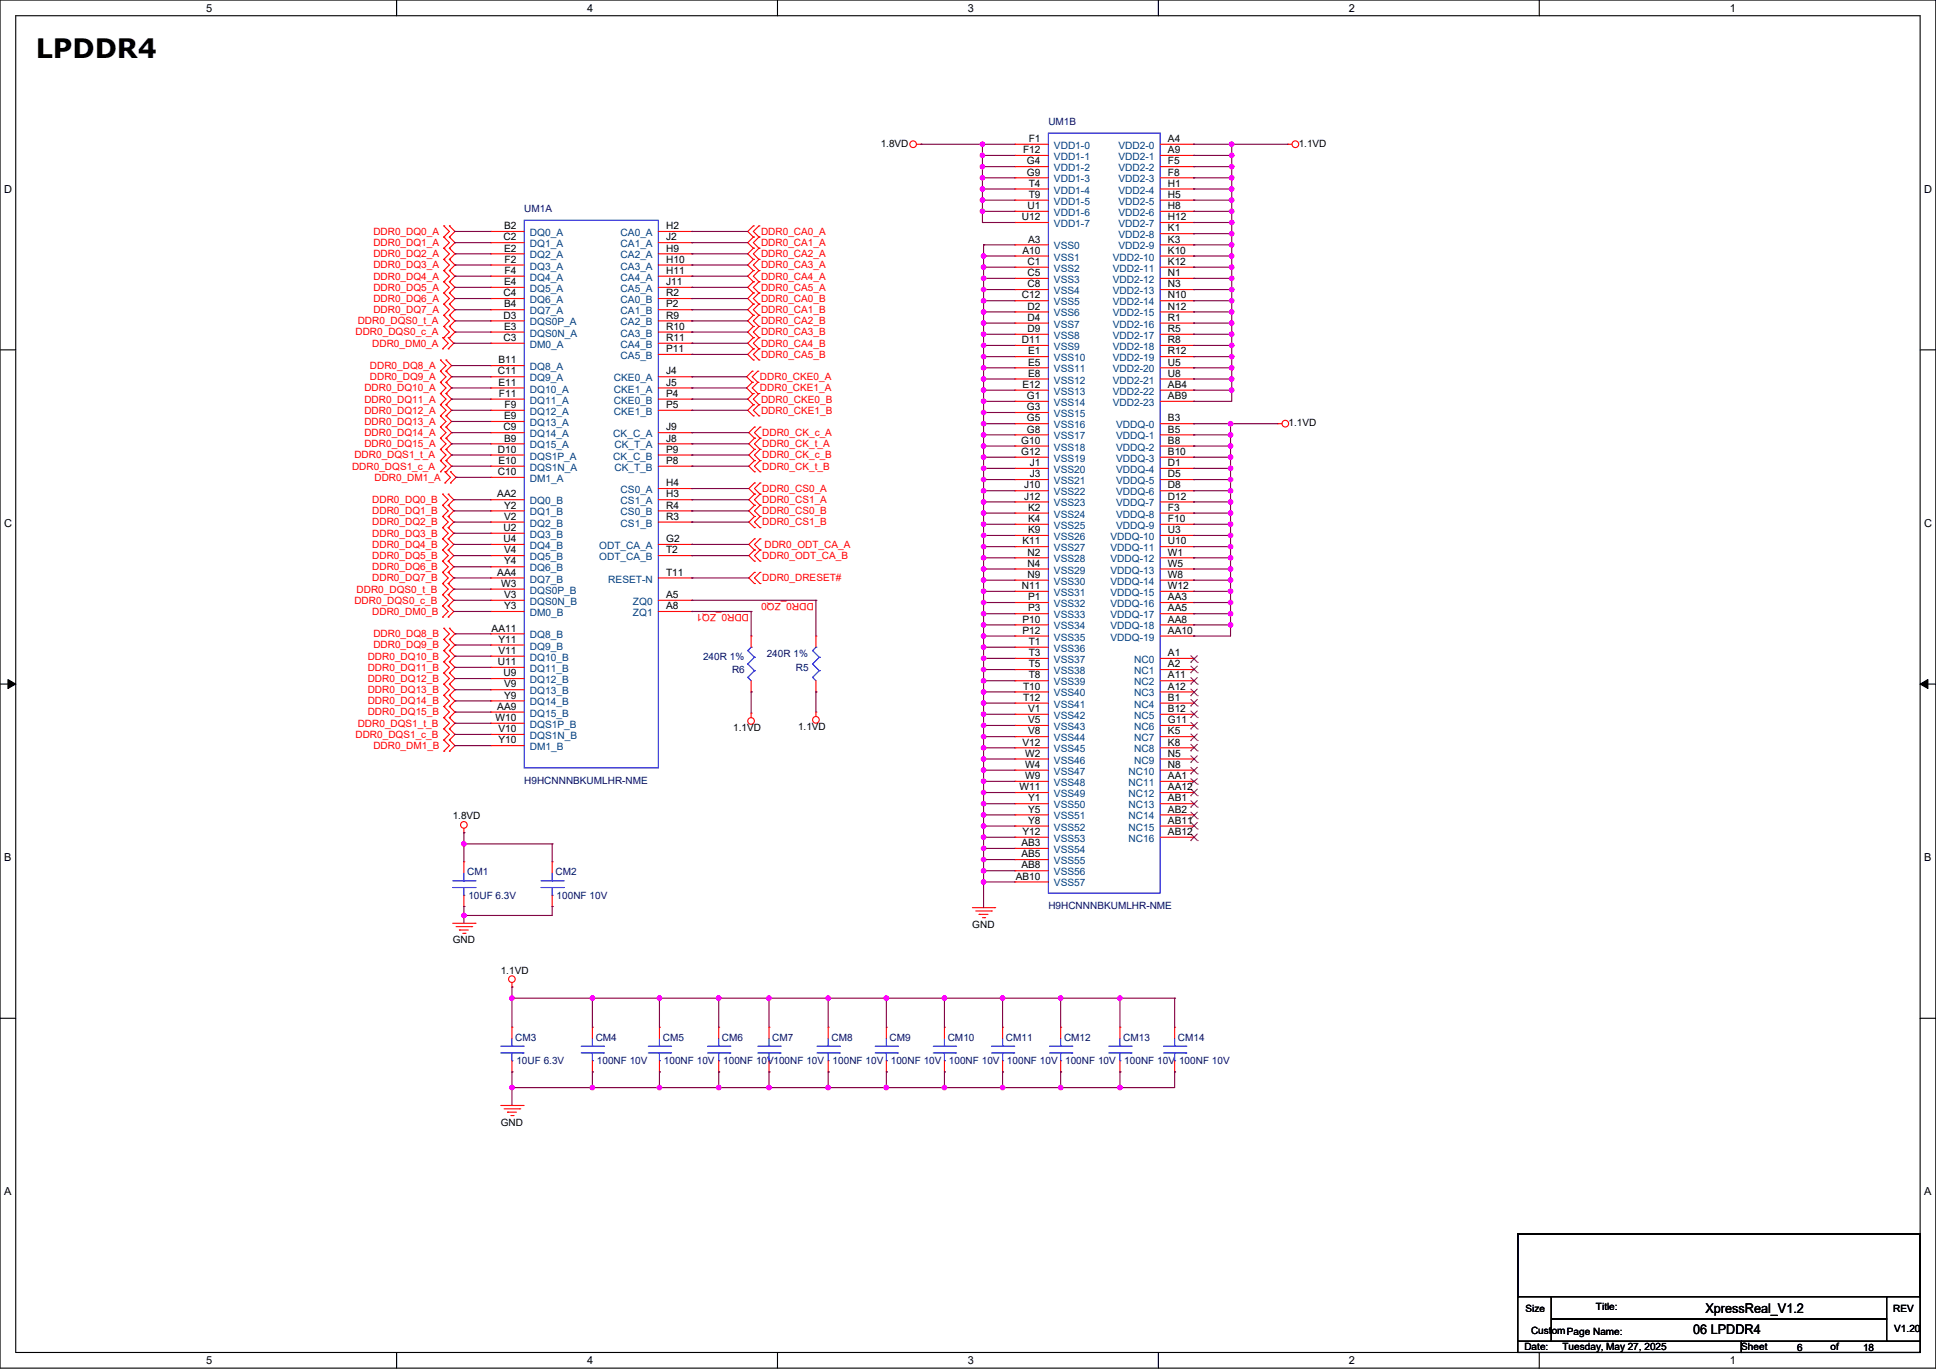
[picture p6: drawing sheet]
<svg xmlns="http://www.w3.org/2000/svg" width="594mm" height="420mm" viewBox="0 0 594 420" stroke-linecap="round" stroke-linejoin="round" font-family="sans-serif">
<defs><g id="words">
<text font-size="8.2" x="11" y="17.9">LPDDR4</text>
<g font-size="4.1">
<text x="523.3" y="402.8">XpressReal_V1.2</text>
<text x="519.5" y="409.4">06 LPDDR4</text>
</g>
<g font-size="3.4">
<text x="63.2" y="3.6">5</text>
<text x="180.1" y="3.6">4</text>
<text x="297" y="3.6">3</text>
<text x="413.8" y="3.6">2</text>
<text x="530.7" y="3.6">1</text>
<text x="1.2" y="59.1">D</text>
<text x="590.4" y="59.1">D</text>
<text x="1.2" y="161.6">C</text>
<text x="590.4" y="161.6">C</text>
<text x="1.2" y="264.2">B</text>
<text x="590.4" y="264.2">B</text>
<text x="1.2" y="366.7">A</text>
<text x="590.4" y="366.7">A</text>
<text x="63.2" y="418.5">5</text>
<text x="180.1" y="418.5">4</text>
<text x="297" y="418.5">3</text>
<text x="413.8" y="418.5">2</text>
<text x="530.7" y="418.5">1</text>
</g>
<g font-size="3.1" fill="#000080">
<text x="321.7" y="38.4">UM1B</text>
<text x="160.8" y="65.2">UM1A</text>
<text x="215.7" y="202.4">240R 1%</text>
<text x="235.2" y="201.7">240R 1%</text>
<text x="224.6" y="206.5">R6</text>
<text x="244.2" y="205.8">R5</text>
<text x="160.8" y="240.4">H9HCNNNBKUMLHR-NME</text>
<text x="143.4" y="268.5">CM1</text>
<text x="170.4" y="268.5">CM2</text>
<text x="143.7" y="275.7">10UF 6.3V</text>
<text x="170.8" y="275.7">100NF 10V</text>
<text x="321.7" y="278.8">H9HCNNNBKUMLHR-NME</text>
<text x="158.1" y="319.3">CM3</text>
<text x="182.8" y="319.3">CM4</text>
<text x="203.4" y="319.3">CM5</text>
<text x="221.5" y="319.3">CM6</text>
<text x="236.9" y="319.3">CM7</text>
<text x="255.1" y="319.3">CM8</text>
<text x="272.9" y="319.3">CM9</text>
<text x="290.8" y="319.3">CM10</text>
<text x="308.6" y="319.3">CM11</text>
<text x="326.5" y="319.3">CM12</text>
<text x="344.6" y="319.3">CM13</text>
<text x="361.4" y="319.3">CM14</text>
<text x="158.4" y="326.5">10UF 6.3V</text>
<text x="183.1" y="326.5">100NF 10V</text>
<text x="203.7" y="326.5">100NF 10V</text>
<text x="221.9" y="326.5">100NF 10V100NF 10V</text>
<text x="255.5" y="326.5">100NF 10V</text>
<text x="273.3" y="326.5">100NF 10V</text>
<text x="291.1" y="326.5">100NF 10V</text>
<text x="309" y="326.5">100NF 10V</text>
<text x="326.8" y="326.5">100NF 10V</text>
<text x="345" y="326.5">100NF 10V</text>
<text x="361.8" y="326.5">100NF 10V</text>
</g>
<g font-size="3.1">
<text x="270.2" y="45">1.8VD</text>
<text x="313.9" y="47">F12</text>
<text x="315.6" y="43.6">F1</text>
<text x="358.3" y="43.6">A4</text>
<text x="358.3" y="47">A9</text>
<text x="398.5" y="45">1.1VD</text>
<text x="315.1" y="50.4">G4</text>
<text x="315.1" y="53.8">G9</text>
<text x="358.3" y="50.4">F5</text>
<text x="358.3" y="53.8">F8</text>
<text x="315.6" y="57.3">T4</text>
<text x="358.3" y="57.3">H1</text>
<text x="315.3" y="64.1">U1</text>
<text x="315.6" y="60.7">T9</text>
<text x="358.3" y="60.7">H5</text>
<text x="358.3" y="64.1">H8</text>
<text x="154.6" y="70.3">B2</text>
<text x="204.4" y="70.3">H2</text>
<text x="313.5" y="67.6">U12</text>
<text x="358.3" y="67.6">H12</text>
<text x="358.3" y="71">K1</text>
<text x="154.5" y="73.7">C2</text>
<text x="154.6" y="77.2">E2</text>
<text x="204.4" y="73.7">J2</text>
<text x="204.4" y="77.2">H9</text>
<text x="313.7" y="77.9">A10</text>
<text x="315.5" y="74.4">A3</text>
<text x="358.3" y="74.4">K3</text>
<text x="358.3" y="77.9">K10</text>
<text x="154.8" y="80.6">F2</text>
<text x="204.4" y="80.6">H10</text>
<text x="315.3" y="81.3">C1</text>
<text x="358.3" y="81.3">K12</text>
<text x="154.6" y="87.5">E4</text>
<text x="154.8" y="84">F4</text>
<text x="204.4" y="84">H11</text>
<text x="204.4" y="87.5">J11</text>
<text x="315.3" y="84.7">C5</text>
<text x="315.3" y="88.1">C8</text>
<text x="358.3" y="84.7">N1</text>
<text x="358.3" y="88.1">N3</text>
<text x="154.5" y="90.9">C4</text>
<text x="154.6" y="94.3">B4</text>
<text x="204.4" y="90.9">R2</text>
<text x="204.4" y="94.3">P2</text>
<text x="313.5" y="91.6">C12</text>
<text x="315.3" y="95">D2</text>
<text x="358.3" y="91.6">N10</text>
<text x="358.3" y="95">N12</text>
<text x="154.5" y="97.7">D3</text>
<text x="154.6" y="101.2">E3</text>
<text x="204.4" y="97.7">R9</text>
<text x="204.4" y="101.2">R10</text>
<text x="315.3" y="98.4">D4</text>
<text x="315.3" y="101.9">D9</text>
<text x="358.3" y="98.4">R1</text>
<text x="358.3" y="101.9">R5</text>
<text x="154.5" y="104.6">C3</text>
<text x="204.4" y="104.6">R11</text>
<text x="313.5" y="105.3">D11</text>
<text x="358.3" y="105.3">R8</text>
<text x="152.9" y="111.5">B11</text>
<text x="204.4" y="108">P11</text>
<text x="315.5" y="108.7">E1</text>
<text x="315.5" y="112.1">E5</text>
<text x="358.3" y="108.7">R12</text>
<text x="358.3" y="112.1">U5</text>
<text x="152.7" y="114.9">C11</text>
<text x="152.9" y="118.3">E11</text>
<text x="204.4" y="114.9">J4</text>
<text x="204.4" y="118.3">J5</text>
<text x="313.7" y="119">E12</text>
<text x="315.5" y="115.6">E8</text>
<text x="358.3" y="115.6">U8</text>
<text x="358.3" y="119">AB4</text>
<text x="153.1" y="121.8">F11</text>
<text x="154.8" y="125.2">F9</text>
<text x="204.4" y="121.8">P4</text>
<text x="204.4" y="125.2">P5</text>
<text x="315.1" y="122.4">G1</text>
<text x="315.1" y="125.9">G3</text>
<text x="358.3" y="122.4">AB9</text>
<text x="154.6" y="128.6">E9</text>
<text x="315.1" y="129.3">G5</text>
<text x="358.3" y="129.3">B3</text>
<text x="395.4" y="130.7">1.1VD</text>
<text x="154.5" y="132">C9</text>
<text x="154.6" y="135.5">B9</text>
<text x="204.4" y="135.5">J8</text>
<text x="204.4" y="132">J9</text>
<text x="313.4" y="136.1">G10</text>
<text x="315.1" y="132.7">G8</text>
<text x="358.3" y="132.7">B5</text>
<text x="358.3" y="136.1">B8</text>
<text x="152.7" y="138.9">D10</text>
<text x="152.9" y="142.3">E10</text>
<text x="204.4" y="138.9">P9</text>
<text x="204.4" y="142.3">P8</text>
<text x="313.4" y="139.6">G12</text>
<text x="316" y="143">J1</text>
<text x="358.3" y="139.6">B10</text>
<text x="358.3" y="143">D1</text>
<text x="152.7" y="145.8">C10</text>
<text x="204.4" y="149.2">H4</text>
<text x="314.2" y="149.9">J10</text>
<text x="316" y="146.4">J3</text>
<text x="358.3" y="146.4">D5</text>
<text x="358.3" y="149.9">D8</text>
<text x="152.6" y="152.6">AA2</text>
<text x="204.4" y="152.6">H3</text>
<text x="314.2" y="153.3">J12</text>
<text x="358.3" y="153.3">D12</text>
<text x="154.6" y="156">Y2</text>
<text x="154.6" y="159.5">V2</text>
<text x="204.4" y="156">R4</text>
<text x="204.4" y="159.5">R3</text>
<text x="315.5" y="156.7">K2</text>
<text x="315.5" y="160.1">K4</text>
<text x="358.3" y="156.7">F3</text>
<text x="358.3" y="160.1">F10</text>
<text x="154.5" y="162.9">U2</text>
<text x="154.5" y="166.3">U4</text>
<text x="204.4" y="166.3">G2</text>
<text x="313.7" y="167">K11</text>
<text x="315.5" y="163.6">K9</text>
<text x="358.3" y="163.6">U3</text>
<text x="358.3" y="167">U10</text>
<text x="154.6" y="169.8">V4</text>
<text x="154.6" y="173.2">Y4</text>
<text x="204.4" y="169.8">T2</text>
<text x="315.3" y="170.4">N2</text>
<text x="315.3" y="173.9">N4</text>
<text x="358.3" y="170.4">W1</text>
<text x="358.3" y="173.9">W5</text>
<text x="152.6" y="176.6">AA4</text>
<text x="204.4" y="176.6">T11</text>
<text x="315.3" y="177.3">N9</text>
<text x="358.3" y="177.3">W8</text>
<text x="153.8" y="180">W3</text>
<text x="154.6" y="183.5">V3</text>
<text x="204.4" y="183.5">A5</text>
<text x="313.5" y="180.7">N11</text>
<text x="315.5" y="184.1">P1</text>
<text x="358.3" y="180.7">W12</text>
<text x="358.3" y="184.1">AA3</text>
<text x="154.6" y="186.9">Y3</text>
<text x="204.4" y="186.9">A8</text>
<text x="313.7" y="191">P10</text>
<text x="315.5" y="187.6">P3</text>
<text x="358.3" y="187.6">AA5</text>
<text x="358.3" y="191">AA8</text>
<text x="150.8" y="193.8">AA11</text>
<text x="152.9" y="197.2">Y11</text>
<text x="313.7" y="194.4">P12</text>
<text x="315.6" y="197.9">T1</text>
<text x="358.3" y="194.4">AA10</text>
<text x="152.9" y="200.6">V11</text>
<text x="315.6" y="201.3">T3</text>
<text x="358.3" y="201.3">A1</text>
<text x="152.7" y="204">U11</text>
<text x="154.5" y="207.5">U9</text>
<text x="315.6" y="204.7">T5</text>
<text x="315.6" y="208.2">T8</text>
<text x="358.3" y="204.7">A2</text>
<text x="358.3" y="208.2">A11</text>
<text x="154.6" y="210.9">V9</text>
<text x="154.6" y="214.3">Y9</text>
<text x="313.9" y="211.6">T10</text>
<text x="313.9" y="215">T12</text>
<text x="358.3" y="211.6">A12</text>
<text x="358.3" y="215">B1</text>
<text x="152" y="221.2">W10</text>
<text x="152.6" y="217.8">AA9</text>
<text x="315.5" y="218.4">V1</text>
<text x="315.5" y="221.9">V5</text>
<text x="358.3" y="218.4">B12</text>
<text x="358.3" y="221.9">G11</text>
<text x="152.9" y="224.6">V10</text>
<text x="224.9" y="224.3">1.1VD</text>
<text x="244.8" y="223.9">1.1VD</text>
<text x="315.5" y="225.3">V8</text>
<text x="358.3" y="225.3">K5</text>
<text x="152.9" y="228">Y10</text>
<text x="313.7" y="228.7">V12</text>
<text x="314.6" y="232.2">W2</text>
<text x="358.3" y="228.7">K8</text>
<text x="358.3" y="232.2">N5</text>
<text x="314.6" y="235.6">W4</text>
<text x="314.6" y="239">W9</text>
<text x="358.3" y="235.6">N8</text>
<text x="358.3" y="239">AA1</text>
<text x="312.9" y="242.4">W11</text>
<text x="315.5" y="245.9">Y1</text>
<text x="358.3" y="242.4">AA12</text>
<text x="358.3" y="245.9">AB1</text>
<text x="138.9" y="251.4">1.8VD</text>
<text x="315.5" y="249.3">Y5</text>
<text x="358.3" y="249.3">AB2</text>
<text x="313.7" y="256.2">Y12</text>
<text x="315.5" y="252.7">Y8</text>
<text x="358.3" y="252.7">AB11</text>
<text x="358.3" y="256.2">AB12</text>
<text x="313.4" y="259.6">AB3</text>
<text x="313.4" y="263">AB5</text>
<text x="311.6" y="269.9">AB10</text>
<text x="313.4" y="266.4">AB8</text>
<text x="298.3" y="284.6">GND</text>
<text x="138.9" y="289.4">GND</text>
<text x="153.6" y="298.7">1.1VD</text>
<text x="153.6" y="345.3">GND</text>
<text x="489.7" y="401.9">Title:</text>
<text x="468.1" y="402.6">Size</text>
<text x="580.9" y="402.6">REV</text>
<text x="469.8" y="409.1">CustomPage Name:</text>
<text x="581.2" y="408.8">V1.20</text>
<text x="467.7" y="414.3">Date:</text>
<text x="479.4" y="414.3">Tuesday, May 27, 2025</text>
<text x="534.2" y="414.3">Sheet</text>
<text x="551.4" y="414.6">6</text>
<text x="561.7" y="414.3">of</text>
<text x="571.6" y="414.6">18</text>
</g>
<g font-size="3.1" fill="#004080">
<text x="323.4" y="45.7">VDD1-0</text>
<text x="343.2" y="45.7">VDD2-0</text>
<text x="323.4" y="49.1">VDD1-1</text>
<text x="323.4" y="52.5">VDD1-2</text>
<text x="343.2" y="49.1">VDD2-1</text>
<text x="343.2" y="52.5">VDD2-2</text>
<text x="323.4" y="55.9">VDD1-3</text>
<text x="323.4" y="59.4">VDD1-4</text>
<text x="343.2" y="55.9">VDD2-3</text>
<text x="343.2" y="59.4">VDD2-4</text>
<text x="323.4" y="62.8">VDD1-5</text>
<text x="343.2" y="62.8">VDD2-5</text>
<text x="323.4" y="66.2">VDD1-6</text>
<text x="323.4" y="69.7">VDD1-7</text>
<text x="343.2" y="66.2">VDD2-6</text>
<text x="343.2" y="69.7">VDD2-7</text>
<text x="162.6" y="72.4">DQ0_A</text>
<text x="162.6" y="75.8">DQ1_A</text>
<text x="190.4" y="72.4">CA0_A</text>
<text x="190.4" y="75.8">CA1_A</text>
<text x="323.4" y="76.5">VSS0</text>
<text x="343.2" y="73.1">VDD2-8</text>
<text x="343.2" y="76.5">VDD2-9</text>
<text x="162.6" y="79.3">DQ2_A</text>
<text x="162.6" y="82.7">DQ3_A</text>
<text x="190.4" y="79.3">CA2_A</text>
<text x="190.4" y="82.7">CA3_A</text>
<text x="323.4" y="79.9">VSS1</text>
<text x="323.4" y="83.4">VSS2</text>
<text x="341.4" y="79.9">VDD2-10</text>
<text x="341.4" y="83.4">VDD2-11</text>
<text x="162.6" y="86.1">DQ4_A</text>
<text x="162.6" y="89.6">DQ5_A</text>
<text x="190.4" y="86.1">CA4_A</text>
<text x="190.4" y="89.6">CA5_A</text>
<text x="323.4" y="86.8">VSS3</text>
<text x="341.4" y="86.8">VDD2-12</text>
<text x="162.6" y="93">DQ6_A</text>
<text x="190.4" y="93">CA0_B</text>
<text x="323.4" y="90.2">VSS4</text>
<text x="323.4" y="93.7">VSS5</text>
<text x="341.4" y="90.2">VDD2-13</text>
<text x="341.4" y="93.7">VDD2-14</text>
<text x="162.6" y="96.4">DQ7_A</text>
<text x="162.6" y="99.8">DQS0P_A</text>
<text x="190.4" y="96.4">CA1_B</text>
<text x="190.4" y="99.8">CA2_B</text>
<text x="323.4" y="97.1">VSS6</text>
<text x="323.4" y="100.5">VSS7</text>
<text x="341.4" y="97.1">VDD2-15</text>
<text x="341.4" y="100.5">VDD2-16</text>
<text x="162.6" y="106.7">DM0_A</text>
<text x="162.6" y="103.3">DQS0N_A</text>
<text x="190.4" y="103.3">CA3_B</text>
<text x="190.4" y="106.7">CA4_B</text>
<text x="323.4" y="103.9">VSS8</text>
<text x="323.4" y="107.4">VSS9</text>
<text x="341.4" y="103.9">VDD2-17</text>
<text x="341.4" y="107.4">VDD2-18</text>
<text x="162.6" y="113.6">DQ8_A</text>
<text x="190.4" y="110.1">CA5_B</text>
<text x="323.4" y="110.8">VSS10</text>
<text x="341.4" y="110.8">VDD2-19</text>
<text x="162.6" y="117">DQ9_A</text>
<text x="188.3" y="117">CKE0_A</text>
<text x="323.4" y="114.2">VSS11</text>
<text x="323.4" y="117.7">VSS12</text>
<text x="341.4" y="114.2">VDD2-20</text>
<text x="341.4" y="117.7">VDD2-21</text>
<text x="162.6" y="120.4">DQ10_A</text>
<text x="162.6" y="123.8">DQ11_A</text>
<text x="188.3" y="120.4">CKE1_A</text>
<text x="188.3" y="123.8">CKE0_B</text>
<text x="323.4" y="121.1">VSS13</text>
<text x="323.4" y="124.5">VSS14</text>
<text x="341.4" y="121.1">VDD2-22</text>
<text x="341.4" y="124.5">VDD2-23</text>
<text x="162.6" y="127.3">DQ12_A</text>
<text x="162.6" y="130.7">DQ13_A</text>
<text x="188.3" y="127.3">CKE1_B</text>
<text x="323.4" y="128">VSS15</text>
<text x="323.4" y="131.4">VSS16</text>
<text x="342.5" y="131.4">VDDQ-0</text>
<text x="162.6" y="134.1">DQ14_A</text>
<text x="162.6" y="137.6">DQ15_A</text>
<text x="188.2" y="134.1">CK_C_A</text>
<text x="188.5" y="137.6">CK_T_A</text>
<text x="323.4" y="134.8">VSS17</text>
<text x="342.5" y="134.8">VDDQ-1</text>
<text x="162.6" y="141">DQS1P_A</text>
<text x="188.2" y="141">CK_C_B</text>
<text x="323.4" y="138.2">VSS18</text>
<text x="323.4" y="141.7">VSS19</text>
<text x="342.5" y="138.2">VDDQ-2</text>
<text x="342.5" y="141.7">VDDQ-3</text>
<text x="162.6" y="147.8">DM1_A</text>
<text x="162.6" y="144.4">DQS1N_A</text>
<text x="188.5" y="144.4">CK_T_B</text>
<text x="323.4" y="145.1">VSS20</text>
<text x="323.4" y="148.5">VSS21</text>
<text x="342.5" y="145.1">VDDQ-4</text>
<text x="342.5" y="148.5">VDDQ-5</text>
<text x="162.6" y="154.7">DQ0_B</text>
<text x="190.4" y="151.3">CS0_A</text>
<text x="190.4" y="154.7">CS1_A</text>
<text x="323.4" y="152">VSS22</text>
<text x="323.4" y="155.4">VSS23</text>
<text x="342.5" y="152">VDDQ-6</text>
<text x="342.5" y="155.4">VDDQ-7</text>
<text x="162.6" y="158.1">DQ1_B</text>
<text x="162.6" y="161.6">DQ2_B</text>
<text x="190.4" y="158.1">CS0_B</text>
<text x="190.4" y="161.6">CS1_B</text>
<text x="323.4" y="158.8">VSS24</text>
<text x="342.5" y="158.8">VDDQ-8</text>
<text x="162.6" y="165">DQ3_B</text>
<text x="323.4" y="162.2">VSS25</text>
<text x="323.4" y="165.7">VSS26</text>
<text x="340.7" y="165.7">VDDQ-10</text>
<text x="342.5" y="162.2">VDDQ-9</text>
<text x="162.6" y="168.4">DQ4_B</text>
<text x="162.6" y="171.9">DQ5_B</text>
<text x="183.8" y="168.4">ODT_CA_A</text>
<text x="183.8" y="171.9">ODT_CA_B</text>
<text x="323.4" y="169.1">VSS27</text>
<text x="323.4" y="172.5">VSS28</text>
<text x="340.7" y="169.1">VDDQ-11</text>
<text x="340.7" y="172.5">VDDQ-12</text>
<text x="162.6" y="175.3">DQ6_B</text>
<text x="162.6" y="178.7">DQ7_B</text>
<text x="186.6" y="178.7">RESET-N</text>
<text x="323.4" y="176">VSS29</text>
<text x="323.4" y="179.4">VSS30</text>
<text x="340.7" y="176">VDDQ-13</text>
<text x="340.7" y="179.4">VDDQ-14</text>
<text x="162.6" y="185.6">DQS0N_B</text>
<text x="162.6" y="182.1">DQS0P_B</text>
<text x="194.2" y="185.6">ZQ0</text>
<text x="323.4" y="182.8">VSS31</text>
<text x="340.7" y="182.8">VDDQ-15</text>
<text x="162.6" y="189">DM0_B</text>
<text x="194.2" y="189">ZQ1</text>
<text x="323.4" y="186.2">VSS32</text>
<text x="323.4" y="189.7">VSS33</text>
<text x="340.7" y="186.2">VDDQ-16</text>
<text x="340.7" y="189.7">VDDQ-17</text>
<text x="162.6" y="195.9">DQ8_B</text>
<text x="323.4" y="193.1">VSS34</text>
<text x="323.4" y="196.5">VSS35</text>
<text x="340.7" y="193.1">VDDQ-18</text>
<text x="340.7" y="196.5">VDDQ-19</text>
<text x="162.6" y="199.3">DQ9_B</text>
<text x="162.6" y="202.7">DQ10_B</text>
<text x="323.4" y="200">VSS36</text>
<text x="323.4" y="203.4">VSS37</text>
<text x="348" y="203.4">NC0</text>
<text x="162.6" y="206.1">DQ11_B</text>
<text x="162.6" y="209.6">DQ12_B</text>
<text x="323.4" y="206.8">VSS38</text>
<text x="348" y="206.8">NC1</text>
<text x="162.6" y="213">DQ13_B</text>
<text x="323.4" y="210.2">VSS39</text>
<text x="323.4" y="213.7">VSS40</text>
<text x="348" y="210.2">NC2</text>
<text x="348" y="213.7">NC3</text>
<text x="162.6" y="216.4">DQ14_B</text>
<text x="162.6" y="219.9">DQ15_B</text>
<text x="323.4" y="217.1">VSS41</text>
<text x="323.4" y="220.5">VSS42</text>
<text x="348" y="217.1">NC4</text>
<text x="348" y="220.5">NC5</text>
<text x="162.6" y="223.3">DQS1P_B</text>
<text x="162.6" y="226.7">DQS1N_B</text>
<text x="323.4" y="224">VSS43</text>
<text x="323.4" y="227.4">VSS44</text>
<text x="348" y="224">NC6</text>
<text x="348" y="227.4">NC7</text>
<text x="162.6" y="230.1">DM1_B</text>
<text x="323.4" y="230.8">VSS45</text>
<text x="348" y="230.8">NC8</text>
<text x="323.4" y="234.3">VSS46</text>
<text x="323.4" y="237.7">VSS47</text>
<text x="346.3" y="237.7">NC10</text>
<text x="348" y="234.3">NC9</text>
<text x="323.4" y="241.1">VSS48</text>
<text x="323.4" y="244.5">VSS49</text>
<text x="346.3" y="241.1">NC11</text>
<text x="346.3" y="244.5">NC12</text>
<text x="323.4" y="248">VSS50</text>
<text x="323.4" y="251.4">VSS51</text>
<text x="346.3" y="248">NC13</text>
<text x="346.3" y="251.4">NC14</text>
<text x="323.4" y="254.8">VSS52</text>
<text x="346.3" y="254.8">NC15</text>
<text x="323.4" y="258.3">VSS53</text>
<text x="323.4" y="261.7">VSS54</text>
<text x="346.3" y="258.3">NC16</text>
<text x="323.4" y="265.1">VSS55</text>
<text x="323.4" y="268.5">VSS56</text>
<text x="323.4" y="272">VSS57</text>
</g>
<g font-size="3.1" fill="#f00">
<text x="114.5" y="72.1">DDR0_DQ0_A</text>
<text x="114.5" y="75.5">DDR0_DQ1_A</text>
<text x="233.5" y="75.5">DDR0_CA1_A</text>
<text x="233.5" y="72.1">DDR0_CA0_A</text>
<text x="114.5" y="78.9">DDR0_DQ2_A</text>
<text x="114.5" y="82.3">DDR0_DQ3_A</text>
<text x="233.5" y="82.3">DDR0_CA3_A</text>
<text x="233.5" y="78.9">DDR0_CA2_A</text>
<text x="114.5" y="85.8">DDR0_DQ4_A</text>
<text x="114.5" y="89.2">DDR0_DQ5_A</text>
<text x="233.5" y="89.2">DDR0_CA5_A</text>
<text x="233.5" y="85.8">DDR0_CA4_A</text>
<text x="114.5" y="92.6">DDR0_DQ6_A</text>
<text x="233.5" y="92.6">DDR0_CA0_B</text>
<text x="109.7" y="99.5">DDR0_DQS0_t_A</text>
<text x="114.5" y="96.1">DDR0_DQ7_A</text>
<text x="233.5" y="99.5">DDR0_CA2_B</text>
<text x="233.5" y="96.1">DDR0_CA1_B</text>
<text x="109.1" y="102.9">DDR0_DQS0_c_A</text>
<text x="114.2" y="106.3">DDR0_DM0_A</text>
<text x="233.5" y="106.3">DDR0_CA4_B</text>
<text x="233.5" y="102.9">DDR0_CA3_B</text>
<text x="113.5" y="113.2">DDR0_DQ8_A</text>
<text x="233.5" y="109.8">DDR0_CA5_B</text>
<text x="113.5" y="116.6">DDR0_DQ9_A</text>
<text x="233.2" y="116.6">DDR0_CKE0_A</text>
<text x="111.8" y="123.5">DDR0_DQ11_A</text>
<text x="111.8" y="120.1">DDR0_DQ10_A</text>
<text x="233.2" y="120.1">DDR0_CKE1_A</text>
<text x="233.5" y="123.5">DDR0_CKE0_B</text>
<text x="111.8" y="130.3">DDR0_DQ13_A</text>
<text x="111.8" y="126.9">DDR0_DQ12_A</text>
<text x="233.5" y="126.9">DDR0_CKE1_B</text>
<text x="111.8" y="137.2">DDR0_DQ15_A</text>
<text x="111.8" y="133.8">DDR0_DQ14_A</text>
<text x="233.9" y="137.2">DDR0_CK_t_A</text>
<text x="233.9" y="133.8">DDR0_CK_c_A</text>
<text x="108.7" y="140.6">DDR0_DQS1_t_A</text>
<text x="233.9" y="140.6">DDR0_CK_c_B</text>
<text x="108" y="144.1">DDR0_DQS1_c_A</text>
<text x="114.9" y="147.5">DDR0_DM1_A</text>
<text x="233.9" y="144.1">DDR0_CK_t_B</text>
<text x="114.2" y="154.3">DDR0_DQ0_B</text>
<text x="233.9" y="154.3">DDR0_CS1_A</text>
<text x="233.9" y="150.9">DDR0_CS0_A</text>
<text x="114.2" y="157.8">DDR0_DQ1_B</text>
<text x="114.2" y="161.2">DDR0_DQ2_B</text>
<text x="233.9" y="157.8">DDR0_CS0_B</text>
<text x="233.9" y="161.2">DDR0_CS1_B</text>
<text x="114.2" y="164.6">DDR0_DQ3_B</text>
<text x="114.2" y="168.1">DDR0_DQ4_B</text>
<text x="114.2" y="171.5">DDR0_DQ5_B</text>
<text x="233.9" y="171.5">DDR0_ODT_CA_B</text>
<text x="234.6" y="168.1">DDR0_ODT_CA_A</text>
<text x="114.2" y="174.9">DDR0_DQ6_B</text>
<text x="114.2" y="178.3">DDR0_DQ7_B</text>
<text x="233.9" y="178.3">DDR0_DRESET#</text>
<text x="108.7" y="185.2">DDR0_DQS0_c_B</text>
<text x="109.4" y="181.8">DDR0_DQS0_t_B</text>
<text x="249.6" y="185" transform="rotate(-180 249.6 185)">DDR0_ZQ0</text>
<text x="114.2" y="188.6">DDR0_DM0_B</text>
<text x="229.8" y="188.4" transform="rotate(-180 229.8 188.4)">DDR0_ZQ1</text>
<text x="114.5" y="195.5">DDR0_DQ8_B</text>
<text x="112.8" y="202.4">DDR0_DQ10_B</text>
<text x="114.5" y="198.9">DDR0_DQ9_B</text>
<text x="112.8" y="205.8">DDR0_DQ11_B</text>
<text x="112.8" y="209.2">DDR0_DQ12_B</text>
<text x="112.8" y="212.6">DDR0_DQ13_B</text>
<text x="112.8" y="219.5">DDR0_DQ15_B</text>
<text x="112.8" y="216.1">DDR0_DQ14_B</text>
<text x="109.1" y="226.4">DDR0_DQS1_c_B</text>
<text x="109.7" y="222.9">DDR0_DQS1_t_B</text>
<text x="114.5" y="229.8">DDR0_DM1_B</text>
</g>
</g></defs>
<path d="M0 0h593.9v419.7h-593.9zM4.8 4.8h584.3v410.1h-584.3z" fill="none" stroke="#000" stroke-width=".34"/>
<g fill="#fff">
<path d="M63.2 .6h1.9v3.7h-1.9z"/>
<path d="M63.2 415.5h1.9v3.7h-1.9z"/>
</g>
<path d="M121.7 0v4.8M121.7 414.9v4.8" fill="none" stroke="#000" stroke-width=".34"/>
<g fill="#fff">
<path d="M180.1 .6h1.9v3.7h-1.9z"/>
<path d="M180.1 415.5h1.9v3.7h-1.9z"/>
</g>
<path d="M238.5 0v4.8M238.5 414.9v4.8" fill="none" stroke="#000" stroke-width=".34"/>
<g fill="#fff">
<path d="M297 .6h1.9v3.7h-1.9z"/>
<path d="M297 415.5h1.9v3.7h-1.9z"/>
</g>
<path d="M355.4 0v4.8M355.4 414.9v4.8" fill="none" stroke="#000" stroke-width=".34"/>
<g fill="#fff">
<path d="M413.8 .6h1.9v3.7h-1.9z"/>
<path d="M413.8 415.5h1.9v3.7h-1.9z"/>
</g>
<path d="M472.3 0v4.8M472.3 414.9v4.8" fill="none" stroke="#000" stroke-width=".34"/>
<g fill="#fff">
<path d="M530.7 .6h1.9v3.7h-1.9z"/>
<path d="M530.7 415.5h1.9v3.7h-1.9z"/>
<path d="M1.2 56.1h2.5v3.7h-2.5z"/>
<path d="M590.3 56.1h2.5v3.7h-2.5z"/>
<path d="M1.2 158.6h2.5v3.7h-2.5z"/>
<path d="M590.3 158.6h2.5v3.7h-2.5z"/>
</g>
<path d="M0 107.3h4.8M589.1 107.3h4.8" fill="none" stroke="#000" stroke-width=".34"/>
<g fill="#fff">
<path d="M1.2 261.1h2.3v3.8h-2.3z"/>
<path d="M590.3 261.1h2.3v3.8h-2.3z"/>
</g>
<path d="M0 209.9h4.8M589.1 209.9h4.8" fill="none" stroke="#000" stroke-width=".34"/>
<path d="M2.4 208.5l2.4 1.4-2.4 1.3zM589.1 209.9l2.4-1.4v2.7z" fill="#000" stroke="#000" stroke-width=".31"/>
<g fill="#fff">
<path d="M1.2 363.6h2.3v3.8h-2.3z"/>
<path d="M590.3 363.6h2.3v3.8h-2.3z"/>
</g>
<path d="M0 312.4h4.8M589.1 312.4h4.8" fill="none" stroke="#000" stroke-width=".34"/>
<path d="M153.6 339.2h6.9" fill="none" stroke="#f00" stroke-width=".34"/>
<circle cx="160.5" cy="339.2" r=".17" fill="#f00"/>
<path d="M154.7 340.2h4.8" fill="none" stroke="#f00" stroke-width=".34"/>
<circle cx="159.5" cy="340.2" r=".17" fill="#f00"/>
<path d="M155.7 341.2h2.8" fill="none" stroke="#f00" stroke-width=".34"/>
<circle cx="155.7" cy="341.2" r=".17" fill="#f00"/>
<path d="M156.7 342.2h.7" fill="none" stroke="#f00" stroke-width=".34"/>
<circle cx="157.4" cy="342.2" r=".17" fill="#f00"/>
<path d="M142.3 254.1v1.4" fill="none" stroke="#f00" stroke-width=".34"/>
<circle cx="142.3" cy="255.5" r=".17" fill="#f00"/>
<g fill="none" stroke="#f00" stroke-width=".34">
<path d="M157.1 301.4v1.4"/>
<circle cx="142.3" cy="253.1" r="1.02"/>
</g>
<circle cx="157.1" cy="302.8" r=".17" fill="#f00"/>
<g fill="none" stroke="#f00" stroke-width=".34">
<path d="M138.9 283.3h6.9"/>
<circle cx="157.1" cy="300.4" r="1.02"/>
</g>
<circle cx="145.8" cy="283.3" r=".17" fill="#f00"/>
<path d="M139.9 284.3h4.8" fill="none" stroke="#f00" stroke-width=".34"/>
<circle cx="144.7" cy="284.3" r=".17" fill="#f00"/>
<path d="M140.9 285.3h2.8" fill="none" stroke="#f00" stroke-width=".34"/>
<circle cx="140.9" cy="285.3" r=".17" fill="#f00"/>
<path d="M142 286.3h.7" fill="none" stroke="#f00" stroke-width=".34"/>
<circle cx="142.7" cy="286.3" r=".17" fill="#f00"/>
<path d="M250.3 218.5v1.3" fill="none" stroke="#f00" stroke-width=".34"/>
<circle cx="250.3" cy="218.5" r=".17" fill="#f00"/>
<g fill="none" stroke="#f00" stroke-width=".34">
<path d="M230.5 218.8v1.4"/>
<circle cx="250.3" cy="220.8" r="1.02"/>
</g>
<circle cx="230.5" cy="218.8" r=".17" fill="#f00"/>
<g fill="none" stroke="#f00" stroke-width=".34">
<path d="M281.2 44.3h1.4"/>
<circle cx="230.4" cy="221.2" r="1.02"/>
</g>
<circle cx="282.6" cy="44.3" r=".17" fill="#f00"/>
<g fill="none" stroke="#f00" stroke-width=".34">
<path d="M395.1 44.3h1.3"/>
<circle cx="280.2" cy="44.2" r="1.02"/>
</g>
<circle cx="395.1" cy="44.3" r=".17" fill="#f00"/>
<g fill="none" stroke="#f00" stroke-width=".34">
<path d="M392 130h1.3"/>
<circle cx="397.4" cy="44.2" r="1.03"/>
</g>
<circle cx="392" cy="130" r=".17" fill="#f00"/>
<g fill="none" stroke="#f00" stroke-width=".34">
<path d="M298.3 278.5h6.9"/>
<circle cx="394.4" cy="130" r="1.02"/>
</g>
<circle cx="305.2" cy="278.5" r=".17" fill="#f00"/>
<path d="M299.4 279.5h4.8" fill="none" stroke="#f00" stroke-width=".34"/>
<circle cx="304.2" cy="279.5" r=".17" fill="#f00"/>
<path d="M300.4 280.5h2.7" fill="none" stroke="#f00" stroke-width=".34"/>
<circle cx="300.4" cy="280.5" r=".17" fill="#f00"/>
<path d="M301.4 281.5h.7" fill="none" stroke="#f00" stroke-width=".34"/>
<circle cx="302.1" cy="281.5" r=".17" fill="#f00"/>
<path d="M137.9 83l1.7 1.7" fill="none" stroke="#f00" stroke-width=".34"/>
<circle cx="137.9" cy="83" r=".17" fill="#f00"/>
<path d="M139.6 84.7l-1.7 1.7" fill="none" stroke="#f00" stroke-width=".34"/>
<circle cx="137.9" cy="86.4" r=".17" fill="#f00"/>
<path d="M137.9 84.7l-1.7 1.7" fill="none" stroke="#f00" stroke-width=".34"/>
<circle cx="136.2" cy="86.4" r=".17" fill="#f00"/>
<path d="M136.2 83l1.7 1.7" fill="none" stroke="#f00" stroke-width=".34"/>
<circle cx="136.2" cy="83" r=".17" fill="#f00"/>
<path d="M137.9 76.2l1.7 1.7" fill="none" stroke="#f00" stroke-width=".34"/>
<circle cx="137.9" cy="76.2" r=".17" fill="#f00"/>
<path d="M139.6 77.9l-1.7 1.7" fill="none" stroke="#f00" stroke-width=".34"/>
<circle cx="137.9" cy="79.6" r=".17" fill="#f00"/>
<path d="M137.9 77.9l-1.7 1.7" fill="none" stroke="#f00" stroke-width=".34"/>
<circle cx="136.2" cy="79.6" r=".17" fill="#f00"/>
<path d="M136.2 76.2l1.7 1.7" fill="none" stroke="#f00" stroke-width=".34"/>
<circle cx="136.2" cy="76.2" r=".17" fill="#f00"/>
<path d="M137.9 89.9l1.7 1.7" fill="none" stroke="#f00" stroke-width=".34"/>
<circle cx="137.9" cy="89.9" r=".17" fill="#f00"/>
<path d="M139.6 91.6l-1.7 1.7" fill="none" stroke="#f00" stroke-width=".34"/>
<circle cx="137.9" cy="93.3" r=".17" fill="#f00"/>
<path d="M137.9 91.6l-1.7 1.7" fill="none" stroke="#f00" stroke-width=".34"/>
<circle cx="136.2" cy="93.3" r=".17" fill="#f00"/>
<path d="M136.2 89.9l1.7 1.7" fill="none" stroke="#f00" stroke-width=".34"/>
<circle cx="136.2" cy="89.9" r=".17" fill="#f00"/>
<path d="M137.9 69.3l1.7 1.7" fill="none" stroke="#f00" stroke-width=".34"/>
<circle cx="137.9" cy="69.3" r=".17" fill="#f00"/>
<path d="M139.6 71l-1.7 1.7" fill="none" stroke="#f00" stroke-width=".34"/>
<circle cx="137.9" cy="72.7" r=".17" fill="#f00"/>
<path d="M137.9 71l-1.7 1.7" fill="none" stroke="#f00" stroke-width=".34"/>
<circle cx="136.2" cy="72.7" r=".17" fill="#f00"/>
<path d="M136.2 69.3l1.7 1.7" fill="none" stroke="#f00" stroke-width=".34"/>
<circle cx="136.2" cy="69.3" r=".17" fill="#f00"/>
<path d="M137.9 86.4l1.7 1.8" fill="none" stroke="#f00" stroke-width=".34"/>
<circle cx="137.9" cy="86.4" r=".17" fill="#f00"/>
<path d="M139.6 88.2l-1.7 1.7" fill="none" stroke="#f00" stroke-width=".34"/>
<circle cx="137.9" cy="89.9" r=".17" fill="#f00"/>
<path d="M137.9 88.2l-1.7 1.7" fill="none" stroke="#f00" stroke-width=".34"/>
<circle cx="136.2" cy="89.9" r=".17" fill="#f00"/>
<path d="M136.2 86.4l1.7 1.8" fill="none" stroke="#f00" stroke-width=".34"/>
<circle cx="136.2" cy="86.4" r=".17" fill="#f00"/>
<path d="M137.9 93.3l1.7 1.7" fill="none" stroke="#f00" stroke-width=".34"/>
<circle cx="137.9" cy="93.3" r=".17" fill="#f00"/>
<path d="M139.6 95l-1.7 1.7" fill="none" stroke="#f00" stroke-width=".34"/>
<circle cx="137.9" cy="96.7" r=".17" fill="#f00"/>
<path d="M137.9 95l-1.7 1.7" fill="none" stroke="#f00" stroke-width=".34"/>
<circle cx="136.2" cy="96.7" r=".17" fill="#f00"/>
<path d="M136.2 93.3l1.7 1.7" fill="none" stroke="#f00" stroke-width=".34"/>
<circle cx="136.2" cy="93.3" r=".17" fill="#f00"/>
<path d="M137.9 72.7l1.7 1.7" fill="none" stroke="#f00" stroke-width=".34"/>
<circle cx="137.9" cy="72.7" r=".17" fill="#f00"/>
<path d="M139.6 74.4l-1.7 1.8" fill="none" stroke="#f00" stroke-width=".34"/>
<circle cx="137.9" cy="76.2" r=".17" fill="#f00"/>
<path d="M137.9 74.4l-1.7 1.8" fill="none" stroke="#f00" stroke-width=".34"/>
<circle cx="136.2" cy="76.2" r=".17" fill="#f00"/>
<path d="M136.2 72.7l1.7 1.7" fill="none" stroke="#f00" stroke-width=".34"/>
<circle cx="136.2" cy="72.7" r=".17" fill="#f00"/>
<path d="M137.9 79.6l1.7 1.7" fill="none" stroke="#f00" stroke-width=".34"/>
<circle cx="137.9" cy="79.6" r=".17" fill="#f00"/>
<path d="M139.6 81.3l-1.7 1.7" fill="none" stroke="#f00" stroke-width=".34"/>
<circle cx="137.9" cy="83" r=".17" fill="#f00"/>
<path d="M137.9 81.3l-1.7 1.7" fill="none" stroke="#f00" stroke-width=".34"/>
<circle cx="136.2" cy="83" r=".17" fill="#f00"/>
<path d="M136.2 79.6l1.7 1.7" fill="none" stroke="#f00" stroke-width=".34"/>
<circle cx="136.2" cy="79.6" r=".17" fill="#f00"/>
<path d="M136.8 134.5l1.8 1.7" fill="none" stroke="#f00" stroke-width=".34"/>
<circle cx="136.8" cy="134.5" r=".17" fill="#f00"/>
<path d="M138.6 136.2l-1.8 1.7" fill="none" stroke="#f00" stroke-width=".34"/>
<circle cx="136.8" cy="137.9" r=".17" fill="#f00"/>
<path d="M136.8 136.2l-1.7 1.7" fill="none" stroke="#f00" stroke-width=".34"/>
<circle cx="135.1" cy="137.9" r=".17" fill="#f00"/>
<path d="M135.1 134.5l1.7 1.7" fill="none" stroke="#f00" stroke-width=".34"/>
<circle cx="135.1" cy="134.5" r=".17" fill="#f00"/>
<path d="M136.8 120.7l1.8 1.7" fill="none" stroke="#f00" stroke-width=".34"/>
<circle cx="136.8" cy="120.7" r=".17" fill="#f00"/>
<path d="M138.6 122.4l-1.8 1.8" fill="none" stroke="#f00" stroke-width=".34"/>
<circle cx="136.8" cy="124.2" r=".17" fill="#f00"/>
<path d="M136.8 122.4l-1.7 1.8" fill="none" stroke="#f00" stroke-width=".34"/>
<circle cx="135.1" cy="124.2" r=".17" fill="#f00"/>
<path d="M135.1 120.7l1.7 1.7" fill="none" stroke="#f00" stroke-width=".34"/>
<circle cx="135.1" cy="120.7" r=".17" fill="#f00"/>
<path d="M136.8 113.9l1.8 1.7" fill="none" stroke="#f00" stroke-width=".34"/>
<circle cx="136.8" cy="113.9" r=".17" fill="#f00"/>
<path d="M138.6 115.6l-1.8 1.7" fill="none" stroke="#f00" stroke-width=".34"/>
<circle cx="136.8" cy="117.3" r=".17" fill="#f00"/>
<path d="M136.8 115.6l-1.7 1.7" fill="none" stroke="#f00" stroke-width=".34"/>
<circle cx="135.1" cy="117.3" r=".17" fill="#f00"/>
<path d="M135.1 113.9l1.7 1.7" fill="none" stroke="#f00" stroke-width=".34"/>
<circle cx="135.1" cy="113.9" r=".17" fill="#f00"/>
<path d="M136.8 127.6l1.8 1.7" fill="none" stroke="#f00" stroke-width=".34"/>
<circle cx="136.8" cy="127.6" r=".17" fill="#f00"/>
<path d="M138.6 129.3l-1.8 1.7" fill="none" stroke="#f00" stroke-width=".34"/>
<circle cx="136.8" cy="131" r=".17" fill="#f00"/>
<path d="M136.8 129.3l-1.7 1.7" fill="none" stroke="#f00" stroke-width=".34"/>
<circle cx="135.1" cy="131" r=".17" fill="#f00"/>
<path d="M135.1 127.6l1.7 1.7" fill="none" stroke="#f00" stroke-width=".34"/>
<circle cx="135.1" cy="127.6" r=".17" fill="#f00"/>
<path d="M136.8 110.4l1.8 1.8" fill="none" stroke="#f00" stroke-width=".34"/>
<circle cx="136.8" cy="110.4" r=".17" fill="#f00"/>
<path d="M138.6 112.2l-1.8 1.7" fill="none" stroke="#f00" stroke-width=".34"/>
<circle cx="136.8" cy="113.9" r=".17" fill="#f00"/>
<path d="M136.8 112.2l-1.7 1.7" fill="none" stroke="#f00" stroke-width=".34"/>
<circle cx="135.1" cy="113.9" r=".17" fill="#f00"/>
<path d="M135.1 110.4l1.7 1.8" fill="none" stroke="#f00" stroke-width=".34"/>
<circle cx="135.1" cy="110.4" r=".17" fill="#f00"/>
<path d="M136.8 117.3l1.8 1.7" fill="none" stroke="#f00" stroke-width=".34"/>
<circle cx="136.8" cy="117.3" r=".17" fill="#f00"/>
<path d="M138.6 119l-1.8 1.7" fill="none" stroke="#f00" stroke-width=".34"/>
<circle cx="136.8" cy="120.7" r=".17" fill="#f00"/>
<path d="M136.8 119l-1.7 1.7" fill="none" stroke="#f00" stroke-width=".34"/>
<circle cx="135.1" cy="120.7" r=".17" fill="#f00"/>
<path d="M135.1 117.3l1.7 1.7" fill="none" stroke="#f00" stroke-width=".34"/>
<circle cx="135.1" cy="117.3" r=".17" fill="#f00"/>
<path d="M136.8 131l1.8 1.7" fill="none" stroke="#f00" stroke-width=".34"/>
<circle cx="136.8" cy="131" r=".17" fill="#f00"/>
<path d="M138.6 132.7l-1.8 1.8" fill="none" stroke="#f00" stroke-width=".34"/>
<circle cx="136.8" cy="134.5" r=".17" fill="#f00"/>
<path d="M136.8 132.7l-1.7 1.8" fill="none" stroke="#f00" stroke-width=".34"/>
<circle cx="135.1" cy="134.5" r=".17" fill="#f00"/>
<path d="M135.1 131l1.7 1.7" fill="none" stroke="#f00" stroke-width=".34"/>
<circle cx="135.1" cy="131" r=".17" fill="#f00"/>
<path d="M136.8 124.2l1.8 1.7" fill="none" stroke="#f00" stroke-width=".34"/>
<circle cx="136.8" cy="124.2" r=".17" fill="#f00"/>
<path d="M138.6 125.9l-1.8 1.7" fill="none" stroke="#f00" stroke-width=".34"/>
<circle cx="136.8" cy="127.6" r=".17" fill="#f00"/>
<path d="M136.8 125.9l-1.7 1.7" fill="none" stroke="#f00" stroke-width=".34"/>
<circle cx="135.1" cy="127.6" r=".17" fill="#f00"/>
<path d="M135.1 124.2l1.7 1.7" fill="none" stroke="#f00" stroke-width=".34"/>
<circle cx="135.1" cy="124.2" r=".17" fill="#f00"/>
<path d="M231.1 72.7l-1.7 1.7" fill="none" stroke="#f00" stroke-width=".34"/>
<circle cx="231.1" cy="72.7" r=".17" fill="#f00"/>
<path d="M229.4 74.4l1.7 1.8" fill="none" stroke="#f00" stroke-width=".34"/>
<circle cx="231.1" cy="76.2" r=".17" fill="#f00"/>
<path d="M231.1 74.4l1.8 1.8" fill="none" stroke="#f00" stroke-width=".34"/>
<circle cx="232.9" cy="76.2" r=".17" fill="#f00"/>
<path d="M232.9 72.7l-1.8 1.7" fill="none" stroke="#f00" stroke-width=".34"/>
<circle cx="232.9" cy="72.7" r=".17" fill="#f00"/>
<path d="M231.1 79.6l-1.7 1.7" fill="none" stroke="#f00" stroke-width=".34"/>
<circle cx="231.1" cy="79.6" r=".17" fill="#f00"/>
<path d="M229.4 81.3l1.7 1.7" fill="none" stroke="#f00" stroke-width=".34"/>
<circle cx="231.1" cy="83" r=".17" fill="#f00"/>
<path d="M231.1 81.3l1.8 1.7" fill="none" stroke="#f00" stroke-width=".34"/>
<circle cx="232.9" cy="83" r=".17" fill="#f00"/>
<path d="M232.9 79.6l-1.8 1.7" fill="none" stroke="#f00" stroke-width=".34"/>
<circle cx="232.9" cy="79.6" r=".17" fill="#f00"/>
<path d="M231.1 69.3l-1.7 1.7" fill="none" stroke="#f00" stroke-width=".34"/>
<circle cx="231.1" cy="69.3" r=".17" fill="#f00"/>
<path d="M229.4 71l1.7 1.7" fill="none" stroke="#f00" stroke-width=".34"/>
<circle cx="231.1" cy="72.7" r=".17" fill="#f00"/>
<path d="M231.1 71l1.8 1.7" fill="none" stroke="#f00" stroke-width=".34"/>
<circle cx="232.9" cy="72.7" r=".17" fill="#f00"/>
<path d="M232.9 69.3l-1.8 1.7" fill="none" stroke="#f00" stroke-width=".34"/>
<circle cx="232.9" cy="69.3" r=".17" fill="#f00"/>
<path d="M231.1 76.2l-1.7 1.7" fill="none" stroke="#f00" stroke-width=".34"/>
<circle cx="231.1" cy="76.2" r=".17" fill="#f00"/>
<path d="M229.4 77.9l1.7 1.7" fill="none" stroke="#f00" stroke-width=".34"/>
<circle cx="231.1" cy="79.6" r=".17" fill="#f00"/>
<path d="M231.1 77.9l1.8 1.7" fill="none" stroke="#f00" stroke-width=".34"/>
<circle cx="232.9" cy="79.6" r=".17" fill="#f00"/>
<path d="M232.9 76.2l-1.8 1.7" fill="none" stroke="#f00" stroke-width=".34"/>
<circle cx="232.9" cy="76.2" r=".17" fill="#f00"/>
<path d="M231.1 86.4l-1.7 1.8" fill="none" stroke="#f00" stroke-width=".34"/>
<circle cx="231.1" cy="86.4" r=".17" fill="#f00"/>
<path d="M229.4 88.2l1.7 1.7" fill="none" stroke="#f00" stroke-width=".34"/>
<circle cx="231.1" cy="89.9" r=".17" fill="#f00"/>
<path d="M231.1 88.2l1.8 1.7" fill="none" stroke="#f00" stroke-width=".34"/>
<circle cx="232.9" cy="89.9" r=".17" fill="#f00"/>
<path d="M232.9 86.4l-1.8 1.8" fill="none" stroke="#f00" stroke-width=".34"/>
<circle cx="232.9" cy="86.4" r=".17" fill="#f00"/>
<path d="M231.1 83l-1.7 1.7" fill="none" stroke="#f00" stroke-width=".34"/>
<circle cx="231.1" cy="83" r=".17" fill="#f00"/>
<path d="M229.4 84.7l1.7 1.7" fill="none" stroke="#f00" stroke-width=".34"/>
<circle cx="231.1" cy="86.4" r=".17" fill="#f00"/>
<path d="M231.1 84.7l1.8 1.7" fill="none" stroke="#f00" stroke-width=".34"/>
<circle cx="232.9" cy="86.4" r=".17" fill="#f00"/>
<path d="M232.9 83l-1.8 1.7" fill="none" stroke="#f00" stroke-width=".34"/>
<circle cx="232.9" cy="83" r=".17" fill="#f00"/>
<path d="M231.1 103.6l-1.7 1.7" fill="none" stroke="#f00" stroke-width=".34"/>
<circle cx="231.1" cy="103.6" r=".17" fill="#f00"/>
<path d="M229.4 105.3l1.7 1.7" fill="none" stroke="#f00" stroke-width=".34"/>
<circle cx="231.1" cy="107" r=".17" fill="#f00"/>
<path d="M231.1 105.3l1.8 1.7" fill="none" stroke="#f00" stroke-width=".34"/>
<circle cx="232.9" cy="107" r=".17" fill="#f00"/>
<path d="M232.9 103.6l-1.8 1.7" fill="none" stroke="#f00" stroke-width=".34"/>
<circle cx="232.9" cy="103.6" r=".17" fill="#f00"/>
<path d="M231.1 89.9l-1.7 1.7" fill="none" stroke="#f00" stroke-width=".34"/>
<circle cx="231.1" cy="89.9" r=".17" fill="#f00"/>
<path d="M229.4 91.6l1.7 1.7" fill="none" stroke="#f00" stroke-width=".34"/>
<circle cx="231.1" cy="93.3" r=".17" fill="#f00"/>
<path d="M231.1 91.6l1.8 1.7" fill="none" stroke="#f00" stroke-width=".34"/>
<circle cx="232.9" cy="93.3" r=".17" fill="#f00"/>
<path d="M232.9 89.9l-1.8 1.7" fill="none" stroke="#f00" stroke-width=".34"/>
<circle cx="232.9" cy="89.9" r=".17" fill="#f00"/>
<path d="M231.1 96.7l-1.7 1.7" fill="none" stroke="#f00" stroke-width=".34"/>
<circle cx="231.1" cy="96.7" r=".17" fill="#f00"/>
<path d="M229.4 98.4l1.7 1.8" fill="none" stroke="#f00" stroke-width=".34"/>
<circle cx="231.1" cy="100.2" r=".17" fill="#f00"/>
<path d="M231.1 98.4l1.8 1.8" fill="none" stroke="#f00" stroke-width=".34"/>
<circle cx="232.9" cy="100.2" r=".17" fill="#f00"/>
<path d="M232.9 96.7l-1.8 1.7" fill="none" stroke="#f00" stroke-width=".34"/>
<circle cx="232.9" cy="96.7" r=".17" fill="#f00"/>
<path d="M231.1 107l-1.7 1.7" fill="none" stroke="#f00" stroke-width=".34"/>
<circle cx="231.1" cy="107" r=".17" fill="#f00"/>
<path d="M229.4 108.7l1.7 1.7" fill="none" stroke="#f00" stroke-width=".34"/>
<circle cx="231.1" cy="110.4" r=".17" fill="#f00"/>
<path d="M231.1 108.7l1.8 1.7" fill="none" stroke="#f00" stroke-width=".34"/>
<circle cx="232.9" cy="110.4" r=".17" fill="#f00"/>
<path d="M232.9 107l-1.8 1.7" fill="none" stroke="#f00" stroke-width=".34"/>
<circle cx="232.9" cy="107" r=".17" fill="#f00"/>
<path d="M231.1 100.2l-1.7 1.7" fill="none" stroke="#f00" stroke-width=".34"/>
<circle cx="231.1" cy="100.2" r=".17" fill="#f00"/>
<path d="M229.4 101.9l1.7 1.7" fill="none" stroke="#f00" stroke-width=".34"/>
<circle cx="231.1" cy="103.6" r=".17" fill="#f00"/>
<path d="M231.1 101.9l1.8 1.7" fill="none" stroke="#f00" stroke-width=".34"/>
<circle cx="232.9" cy="103.6" r=".17" fill="#f00"/>
<path d="M232.9 100.2l-1.8 1.7" fill="none" stroke="#f00" stroke-width=".34"/>
<circle cx="232.9" cy="100.2" r=".17" fill="#f00"/>
<path d="M231.1 93.3l-1.7 1.7" fill="none" stroke="#f00" stroke-width=".34"/>
<circle cx="231.1" cy="93.3" r=".17" fill="#f00"/>
<path d="M229.4 95l1.7 1.7" fill="none" stroke="#f00" stroke-width=".34"/>
<circle cx="231.1" cy="96.7" r=".17" fill="#f00"/>
<path d="M231.1 95l1.8 1.7" fill="none" stroke="#f00" stroke-width=".34"/>
<circle cx="232.9" cy="96.7" r=".17" fill="#f00"/>
<path d="M232.9 93.3l-1.8 1.7" fill="none" stroke="#f00" stroke-width=".34"/>
<circle cx="232.9" cy="93.3" r=".17" fill="#f00"/>
<path d="M137.5 155l1.7 1.7" fill="none" stroke="#f00" stroke-width=".34"/>
<circle cx="137.5" cy="155" r=".17" fill="#f00"/>
<path d="M139.2 156.7l-1.7 1.8" fill="none" stroke="#f00" stroke-width=".34"/>
<circle cx="137.5" cy="158.5" r=".17" fill="#f00"/>
<path d="M137.5 156.7l-1.7 1.8" fill="none" stroke="#f00" stroke-width=".34"/>
<circle cx="135.8" cy="158.5" r=".17" fill="#f00"/>
<path d="M135.8 155l1.7 1.7" fill="none" stroke="#f00" stroke-width=".34"/>
<circle cx="135.8" cy="155" r=".17" fill="#f00"/>
<path d="M137.5 165.3l1.7 1.7" fill="none" stroke="#f00" stroke-width=".34"/>
<circle cx="137.5" cy="165.3" r=".17" fill="#f00"/>
<path d="M139.2 167l-1.7 1.7" fill="none" stroke="#f00" stroke-width=".34"/>
<circle cx="137.5" cy="168.7" r=".17" fill="#f00"/>
<path d="M137.5 167l-1.7 1.7" fill="none" stroke="#f00" stroke-width=".34"/>
<circle cx="135.8" cy="168.7" r=".17" fill="#f00"/>
<path d="M135.8 165.3l1.7 1.7" fill="none" stroke="#f00" stroke-width=".34"/>
<circle cx="135.8" cy="165.3" r=".17" fill="#f00"/>
<path d="M137.5 161.9l1.7 1.7" fill="none" stroke="#f00" stroke-width=".34"/>
<circle cx="137.5" cy="161.9" r=".17" fill="#f00"/>
<path d="M139.2 163.6l-1.7 1.7" fill="none" stroke="#f00" stroke-width=".34"/>
<circle cx="137.5" cy="165.3" r=".17" fill="#f00"/>
<path d="M137.5 163.6l-1.7 1.7" fill="none" stroke="#f00" stroke-width=".34"/>
<circle cx="135.8" cy="165.3" r=".17" fill="#f00"/>
<path d="M135.8 161.9l1.7 1.7" fill="none" stroke="#f00" stroke-width=".34"/>
<circle cx="135.8" cy="161.9" r=".17" fill="#f00"/>
<path d="M137.9 216.7l1.7 1.8" fill="none" stroke="#f00" stroke-width=".34"/>
<circle cx="137.9" cy="216.7" r=".17" fill="#f00"/>
<path d="M139.6 218.5l-1.7 1.7" fill="none" stroke="#f00" stroke-width=".34"/>
<circle cx="137.9" cy="220.2" r=".17" fill="#f00"/>
<path d="M137.9 218.5l-1.7 1.7" fill="none" stroke="#f00" stroke-width=".34"/>
<circle cx="136.2" cy="220.2" r=".17" fill="#f00"/>
<path d="M136.2 216.7l1.7 1.8" fill="none" stroke="#f00" stroke-width=".34"/>
<circle cx="136.2" cy="216.7" r=".17" fill="#f00"/>
<path d="M137.5 158.5l1.7 1.7" fill="none" stroke="#f00" stroke-width=".34"/>
<circle cx="137.5" cy="158.5" r=".17" fill="#f00"/>
<path d="M139.2 160.2l-1.7 1.7" fill="none" stroke="#f00" stroke-width=".34"/>
<circle cx="137.5" cy="161.9" r=".17" fill="#f00"/>
<path d="M137.5 160.2l-1.7 1.7" fill="none" stroke="#f00" stroke-width=".34"/>
<circle cx="135.8" cy="161.9" r=".17" fill="#f00"/>
<path d="M135.8 158.5l1.7 1.7" fill="none" stroke="#f00" stroke-width=".34"/>
<circle cx="135.8" cy="158.5" r=".17" fill="#f00"/>
<path d="M137.5 151.6l1.7 1.7" fill="none" stroke="#f00" stroke-width=".34"/>
<circle cx="137.5" cy="151.6" r=".17" fill="#f00"/>
<path d="M139.2 153.3l-1.7 1.7" fill="none" stroke="#f00" stroke-width=".34"/>
<circle cx="137.5" cy="155" r=".17" fill="#f00"/>
<path d="M137.5 153.3l-1.7 1.7" fill="none" stroke="#f00" stroke-width=".34"/>
<circle cx="135.8" cy="155" r=".17" fill="#f00"/>
<path d="M135.8 151.6l1.7 1.7" fill="none" stroke="#f00" stroke-width=".34"/>
<circle cx="135.8" cy="151.6" r=".17" fill="#f00"/>
<path d="M137.5 172.2l1.7 1.7" fill="none" stroke="#f00" stroke-width=".34"/>
<circle cx="137.5" cy="172.2" r=".17" fill="#f00"/>
<path d="M139.2 173.9l-1.7 1.7" fill="none" stroke="#f00" stroke-width=".34"/>
<circle cx="137.5" cy="175.6" r=".17" fill="#f00"/>
<path d="M137.5 173.9l-1.7 1.7" fill="none" stroke="#f00" stroke-width=".34"/>
<circle cx="135.8" cy="175.6" r=".17" fill="#f00"/>
<path d="M135.8 172.2l1.7 1.7" fill="none" stroke="#f00" stroke-width=".34"/>
<circle cx="135.8" cy="172.2" r=".17" fill="#f00"/>
<path d="M137.5 168.7l1.7 1.8" fill="none" stroke="#f00" stroke-width=".34"/>
<circle cx="137.5" cy="168.7" r=".17" fill="#f00"/>
<path d="M139.2 170.5l-1.7 1.7" fill="none" stroke="#f00" stroke-width=".34"/>
<circle cx="137.5" cy="172.2" r=".17" fill="#f00"/>
<path d="M137.5 170.5l-1.7 1.7" fill="none" stroke="#f00" stroke-width=".34"/>
<circle cx="135.8" cy="172.2" r=".17" fill="#f00"/>
<path d="M135.8 168.7l1.7 1.8" fill="none" stroke="#f00" stroke-width=".34"/>
<circle cx="135.8" cy="168.7" r=".17" fill="#f00"/>
<path d="M137.5 175.6l1.7 1.7" fill="none" stroke="#f00" stroke-width=".34"/>
<circle cx="137.5" cy="175.6" r=".17" fill="#f00"/>
<path d="M139.2 177.3l-1.7 1.7" fill="none" stroke="#f00" stroke-width=".34"/>
<circle cx="137.5" cy="179" r=".17" fill="#f00"/>
<path d="M137.5 177.3l-1.7 1.7" fill="none" stroke="#f00" stroke-width=".34"/>
<circle cx="135.8" cy="179" r=".17" fill="#f00"/>
<path d="M135.8 175.6l1.7 1.7" fill="none" stroke="#f00" stroke-width=".34"/>
<circle cx="135.8" cy="175.6" r=".17" fill="#f00"/>
<path d="M137.9 199.6l1.7 1.7" fill="none" stroke="#f00" stroke-width=".34"/>
<circle cx="137.9" cy="199.6" r=".17" fill="#f00"/>
<path d="M139.6 201.3l-1.7 1.7" fill="none" stroke="#f00" stroke-width=".34"/>
<circle cx="137.9" cy="203" r=".17" fill="#f00"/>
<path d="M137.9 201.3l-1.7 1.7" fill="none" stroke="#f00" stroke-width=".34"/>
<circle cx="136.2" cy="203" r=".17" fill="#f00"/>
<path d="M136.2 199.6l1.7 1.7" fill="none" stroke="#f00" stroke-width=".34"/>
<circle cx="136.2" cy="199.6" r=".17" fill="#f00"/>
<path d="M137.9 196.2l1.7 1.7" fill="none" stroke="#f00" stroke-width=".34"/>
<circle cx="137.9" cy="196.2" r=".17" fill="#f00"/>
<path d="M139.6 197.9l-1.7 1.7" fill="none" stroke="#f00" stroke-width=".34"/>
<circle cx="137.9" cy="199.6" r=".17" fill="#f00"/>
<path d="M137.9 197.9l-1.7 1.7" fill="none" stroke="#f00" stroke-width=".34"/>
<circle cx="136.2" cy="199.6" r=".17" fill="#f00"/>
<path d="M136.2 196.2l1.7 1.7" fill="none" stroke="#f00" stroke-width=".34"/>
<circle cx="136.2" cy="196.2" r=".17" fill="#f00"/>
<path d="M137.9 192.7l1.7 1.8" fill="none" stroke="#f00" stroke-width=".34"/>
<circle cx="137.9" cy="192.7" r=".17" fill="#f00"/>
<path d="M139.6 194.5l-1.7 1.7" fill="none" stroke="#f00" stroke-width=".34"/>
<circle cx="137.9" cy="196.2" r=".17" fill="#f00"/>
<path d="M137.9 194.5l-1.7 1.7" fill="none" stroke="#f00" stroke-width=".34"/>
<circle cx="136.2" cy="196.2" r=".17" fill="#f00"/>
<path d="M136.2 192.7l1.7 1.8" fill="none" stroke="#f00" stroke-width=".34"/>
<circle cx="136.2" cy="192.7" r=".17" fill="#f00"/>
<path d="M137.9 203l1.7 1.7" fill="none" stroke="#f00" stroke-width=".34"/>
<circle cx="137.9" cy="203" r=".17" fill="#f00"/>
<path d="M139.6 204.7l-1.7 1.8" fill="none" stroke="#f00" stroke-width=".34"/>
<circle cx="137.9" cy="206.5" r=".17" fill="#f00"/>
<path d="M137.9 204.7l-1.7 1.8" fill="none" stroke="#f00" stroke-width=".34"/>
<circle cx="136.2" cy="206.5" r=".17" fill="#f00"/>
<path d="M136.2 203l1.7 1.7" fill="none" stroke="#f00" stroke-width=".34"/>
<circle cx="136.2" cy="203" r=".17" fill="#f00"/>
<path d="M137.9 213.3l1.7 1.7" fill="none" stroke="#f00" stroke-width=".34"/>
<circle cx="137.9" cy="213.3" r=".17" fill="#f00"/>
<path d="M139.6 215l-1.7 1.7" fill="none" stroke="#f00" stroke-width=".34"/>
<circle cx="137.9" cy="216.7" r=".17" fill="#f00"/>
<path d="M137.9 215l-1.7 1.7" fill="none" stroke="#f00" stroke-width=".34"/>
<circle cx="136.2" cy="216.7" r=".17" fill="#f00"/>
<path d="M136.2 213.3l1.7 1.7" fill="none" stroke="#f00" stroke-width=".34"/>
<circle cx="136.2" cy="213.3" r=".17" fill="#f00"/>
<path d="M137.9 206.5l1.7 1.7" fill="none" stroke="#f00" stroke-width=".34"/>
<circle cx="137.9" cy="206.5" r=".17" fill="#f00"/>
<path d="M139.6 208.2l-1.7 1.7" fill="none" stroke="#f00" stroke-width=".34"/>
<circle cx="137.9" cy="209.9" r=".17" fill="#f00"/>
<path d="M137.9 208.2l-1.7 1.7" fill="none" stroke="#f00" stroke-width=".34"/>
<circle cx="136.2" cy="209.9" r=".17" fill="#f00"/>
<path d="M136.2 206.5l1.7 1.7" fill="none" stroke="#f00" stroke-width=".34"/>
<circle cx="136.2" cy="206.5" r=".17" fill="#f00"/>
<path d="M137.9 209.9l1.7 1.7" fill="none" stroke="#f00" stroke-width=".34"/>
<circle cx="137.9" cy="209.9" r=".17" fill="#f00"/>
<path d="M139.6 211.6l-1.7 1.7" fill="none" stroke="#f00" stroke-width=".34"/>
<circle cx="137.9" cy="213.3" r=".17" fill="#f00"/>
<path d="M137.9 211.6l-1.7 1.7" fill="none" stroke="#f00" stroke-width=".34"/>
<circle cx="136.2" cy="213.3" r=".17" fill="#f00"/>
<path d="M136.2 209.9l1.7 1.7" fill="none" stroke="#f00" stroke-width=".34"/>
<circle cx="136.2" cy="209.9" r=".17" fill="#f00"/>
<path d="M137.5 103.6l1.7 1.7" fill="none" stroke="#f00" stroke-width=".34"/>
<circle cx="137.5" cy="103.6" r=".17" fill="#f00"/>
<path d="M139.2 105.3l-1.7 1.7" fill="none" stroke="#f00" stroke-width=".34"/>
<circle cx="137.5" cy="107" r=".17" fill="#f00"/>
<path d="M137.5 105.3l-1.7 1.7" fill="none" stroke="#f00" stroke-width=".34"/>
<circle cx="135.8" cy="107" r=".17" fill="#f00"/>
<path d="M135.8 103.6l1.7 1.7" fill="none" stroke="#f00" stroke-width=".34"/>
<circle cx="135.8" cy="103.6" r=".17" fill="#f00"/>
<path d="M137.9 96.7l1.7 1.7" fill="none" stroke="#f00" stroke-width=".34"/>
<circle cx="137.9" cy="96.7" r=".17" fill="#f00"/>
<path d="M139.6 98.4l-1.7 1.8" fill="none" stroke="#f00" stroke-width=".34"/>
<circle cx="137.9" cy="100.2" r=".17" fill="#f00"/>
<path d="M137.9 98.4l-1.7 1.8" fill="none" stroke="#f00" stroke-width=".34"/>
<circle cx="136.2" cy="100.2" r=".17" fill="#f00"/>
<path d="M136.2 96.7l1.7 1.7" fill="none" stroke="#f00" stroke-width=".34"/>
<circle cx="136.2" cy="96.7" r=".17" fill="#f00"/>
<path d="M137.9 100.2l1.7 1.7" fill="none" stroke="#f00" stroke-width=".34"/>
<circle cx="137.9" cy="100.2" r=".17" fill="#f00"/>
<path d="M139.6 101.9l-1.7 1.7" fill="none" stroke="#f00" stroke-width=".34"/>
<circle cx="137.9" cy="103.6" r=".17" fill="#f00"/>
<path d="M137.9 101.9l-1.7 1.7" fill="none" stroke="#f00" stroke-width=".34"/>
<circle cx="136.2" cy="103.6" r=".17" fill="#f00"/>
<path d="M136.2 100.2l1.7 1.7" fill="none" stroke="#f00" stroke-width=".34"/>
<circle cx="136.2" cy="100.2" r=".17" fill="#f00"/>
<path d="M138.2 144.7l1.7 1.8" fill="none" stroke="#f00" stroke-width=".34"/>
<circle cx="138.2" cy="144.7" r=".17" fill="#f00"/>
<path d="M139.9 146.5l-1.7 1.7" fill="none" stroke="#f00" stroke-width=".34"/>
<circle cx="138.2" cy="148.2" r=".17" fill="#f00"/>
<path d="M138.2 146.5l-1.7 1.7" fill="none" stroke="#f00" stroke-width=".34"/>
<circle cx="136.5" cy="148.2" r=".17" fill="#f00"/>
<path d="M136.5 144.7l1.7 1.8" fill="none" stroke="#f00" stroke-width=".34"/>
<circle cx="136.5" cy="144.7" r=".17" fill="#f00"/>
<path d="M136.8 141.3l1.8 1.7" fill="none" stroke="#f00" stroke-width=".34"/>
<circle cx="136.8" cy="141.3" r=".17" fill="#f00"/>
<path d="M138.6 143l-1.8 1.7" fill="none" stroke="#f00" stroke-width=".34"/>
<circle cx="136.8" cy="144.7" r=".17" fill="#f00"/>
<path d="M136.8 143l-1.7 1.7" fill="none" stroke="#f00" stroke-width=".34"/>
<circle cx="135.1" cy="144.7" r=".17" fill="#f00"/>
<path d="M135.1 141.3l1.7 1.7" fill="none" stroke="#f00" stroke-width=".34"/>
<circle cx="135.1" cy="141.3" r=".17" fill="#f00"/>
<path d="M136.8 137.9l1.8 1.7" fill="none" stroke="#f00" stroke-width=".34"/>
<circle cx="136.8" cy="137.9" r=".17" fill="#f00"/>
<path d="M138.6 139.6l-1.8 1.7" fill="none" stroke="#f00" stroke-width=".34"/>
<circle cx="136.8" cy="141.3" r=".17" fill="#f00"/>
<path d="M136.8 139.6l-1.7 1.7" fill="none" stroke="#f00" stroke-width=".34"/>
<circle cx="135.1" cy="141.3" r=".17" fill="#f00"/>
<path d="M135.1 137.9l1.7 1.7" fill="none" stroke="#f00" stroke-width=".34"/>
<circle cx="135.1" cy="137.9" r=".17" fill="#f00"/>
<path d="M137.5 185.9l1.7 1.7" fill="none" stroke="#f00" stroke-width=".34"/>
<circle cx="137.5" cy="185.9" r=".17" fill="#f00"/>
<path d="M139.2 187.6l-1.7 1.7" fill="none" stroke="#f00" stroke-width=".34"/>
<circle cx="137.5" cy="189.3" r=".17" fill="#f00"/>
<path d="M137.5 187.6l-1.7 1.7" fill="none" stroke="#f00" stroke-width=".34"/>
<circle cx="135.8" cy="189.3" r=".17" fill="#f00"/>
<path d="M135.8 185.9l1.7 1.7" fill="none" stroke="#f00" stroke-width=".34"/>
<circle cx="135.8" cy="185.9" r=".17" fill="#f00"/>
<path d="M137.5 179l1.7 1.7" fill="none" stroke="#f00" stroke-width=".34"/>
<circle cx="137.5" cy="179" r=".17" fill="#f00"/>
<path d="M139.2 180.7l-1.7 1.8" fill="none" stroke="#f00" stroke-width=".34"/>
<circle cx="137.5" cy="182.5" r=".17" fill="#f00"/>
<path d="M137.5 180.7l-1.7 1.8" fill="none" stroke="#f00" stroke-width=".34"/>
<circle cx="135.8" cy="182.5" r=".17" fill="#f00"/>
<path d="M135.8 179l1.7 1.7" fill="none" stroke="#f00" stroke-width=".34"/>
<circle cx="135.8" cy="179" r=".17" fill="#f00"/>
<path d="M137.5 182.5l1.7 1.7" fill="none" stroke="#f00" stroke-width=".34"/>
<circle cx="137.5" cy="182.5" r=".17" fill="#f00"/>
<path d="M139.2 184.2l-1.7 1.7" fill="none" stroke="#f00" stroke-width=".34"/>
<circle cx="137.5" cy="185.9" r=".17" fill="#f00"/>
<path d="M137.5 184.2l-1.7 1.7" fill="none" stroke="#f00" stroke-width=".34"/>
<circle cx="135.8" cy="185.9" r=".17" fill="#f00"/>
<path d="M135.8 182.5l1.7 1.7" fill="none" stroke="#f00" stroke-width=".34"/>
<circle cx="135.8" cy="182.5" r=".17" fill="#f00"/>
<path d="M137.9 227l1.7 1.7" fill="none" stroke="#f00" stroke-width=".34"/>
<circle cx="137.9" cy="227" r=".17" fill="#f00"/>
<path d="M139.6 228.7l-1.7 1.8" fill="none" stroke="#f00" stroke-width=".34"/>
<circle cx="137.9" cy="230.5" r=".17" fill="#f00"/>
<path d="M137.9 228.7l-1.7 1.8" fill="none" stroke="#f00" stroke-width=".34"/>
<circle cx="136.2" cy="230.5" r=".17" fill="#f00"/>
<path d="M136.2 227l1.7 1.7" fill="none" stroke="#f00" stroke-width=".34"/>
<circle cx="136.2" cy="227" r=".17" fill="#f00"/>
<path d="M137.9 220.2l1.7 1.7" fill="none" stroke="#f00" stroke-width=".34"/>
<circle cx="137.9" cy="220.2" r=".17" fill="#f00"/>
<path d="M139.6 221.9l-1.7 1.7" fill="none" stroke="#f00" stroke-width=".34"/>
<circle cx="137.9" cy="223.6" r=".17" fill="#f00"/>
<path d="M137.9 221.9l-1.7 1.7" fill="none" stroke="#f00" stroke-width=".34"/>
<circle cx="136.2" cy="223.6" r=".17" fill="#f00"/>
<path d="M136.2 220.2l1.7 1.7" fill="none" stroke="#f00" stroke-width=".34"/>
<circle cx="136.2" cy="220.2" r=".17" fill="#f00"/>
<path d="M137.9 223.6l1.7 1.7" fill="none" stroke="#f00" stroke-width=".34"/>
<circle cx="137.9" cy="223.6" r=".17" fill="#f00"/>
<path d="M139.6 225.3l-1.7 1.7" fill="none" stroke="#f00" stroke-width=".34"/>
<circle cx="137.9" cy="227" r=".17" fill="#f00"/>
<path d="M137.9 225.3l-1.7 1.7" fill="none" stroke="#f00" stroke-width=".34"/>
<circle cx="136.2" cy="227" r=".17" fill="#f00"/>
<path d="M136.2 223.6l1.7 1.7" fill="none" stroke="#f00" stroke-width=".34"/>
<circle cx="136.2" cy="223.6" r=".17" fill="#f00"/>
<path d="M230.8 113.9l-1.7 1.7" fill="none" stroke="#f00" stroke-width=".34"/>
<circle cx="230.8" cy="113.9" r=".17" fill="#f00"/>
<path d="M229.1 115.6l1.7 1.7" fill="none" stroke="#f00" stroke-width=".34"/>
<circle cx="230.8" cy="117.3" r=".17" fill="#f00"/>
<path d="M230.8 115.6l1.7 1.7" fill="none" stroke="#f00" stroke-width=".34"/>
<circle cx="232.5" cy="117.3" r=".17" fill="#f00"/>
<path d="M232.5 113.9l-1.7 1.7" fill="none" stroke="#f00" stroke-width=".34"/>
<circle cx="232.5" cy="113.9" r=".17" fill="#f00"/>
<path d="M230.8 117.3l-1.7 1.7" fill="none" stroke="#f00" stroke-width=".34"/>
<circle cx="230.8" cy="117.3" r=".17" fill="#f00"/>
<path d="M229.1 119l1.7 1.7" fill="none" stroke="#f00" stroke-width=".34"/>
<circle cx="230.8" cy="120.7" r=".17" fill="#f00"/>
<path d="M230.8 119l1.7 1.7" fill="none" stroke="#f00" stroke-width=".34"/>
<circle cx="232.5" cy="120.7" r=".17" fill="#f00"/>
<path d="M232.5 117.3l-1.7 1.7" fill="none" stroke="#f00" stroke-width=".34"/>
<circle cx="232.5" cy="117.3" r=".17" fill="#f00"/>
<path d="M231.1 124.2l-1.7 1.7" fill="none" stroke="#f00" stroke-width=".34"/>
<circle cx="231.1" cy="124.2" r=".17" fill="#f00"/>
<path d="M229.4 125.9l1.7 1.7" fill="none" stroke="#f00" stroke-width=".34"/>
<circle cx="231.1" cy="127.6" r=".17" fill="#f00"/>
<path d="M231.1 125.9l1.8 1.7" fill="none" stroke="#f00" stroke-width=".34"/>
<circle cx="232.9" cy="127.6" r=".17" fill="#f00"/>
<path d="M232.9 124.2l-1.8 1.7" fill="none" stroke="#f00" stroke-width=".34"/>
<circle cx="232.9" cy="124.2" r=".17" fill="#f00"/>
<path d="M231.1 120.7l-1.7 1.7" fill="none" stroke="#f00" stroke-width=".34"/>
<circle cx="231.1" cy="120.7" r=".17" fill="#f00"/>
<path d="M229.4 122.4l1.7 1.8" fill="none" stroke="#f00" stroke-width=".34"/>
<circle cx="231.1" cy="124.2" r=".17" fill="#f00"/>
<path d="M231.1 122.4l1.8 1.8" fill="none" stroke="#f00" stroke-width=".34"/>
<circle cx="232.9" cy="124.2" r=".17" fill="#f00"/>
<path d="M232.9 120.7l-1.8 1.7" fill="none" stroke="#f00" stroke-width=".34"/>
<circle cx="232.9" cy="120.7" r=".17" fill="#f00"/>
<path d="M231.5 134.5l-1.7 1.7" fill="none" stroke="#f00" stroke-width=".34"/>
<circle cx="231.5" cy="134.5" r=".17" fill="#f00"/>
<path d="M229.8 136.2l1.7 1.7" fill="none" stroke="#f00" stroke-width=".34"/>
<circle cx="231.5" cy="137.9" r=".17" fill="#f00"/>
<path d="M231.5 136.2l1.7 1.7" fill="none" stroke="#f00" stroke-width=".34"/>
<circle cx="233.2" cy="137.9" r=".17" fill="#f00"/>
<path d="M233.2 134.5l-1.7 1.7" fill="none" stroke="#f00" stroke-width=".34"/>
<circle cx="233.2" cy="134.5" r=".17" fill="#f00"/>
<path d="M231.5 131l-1.7 1.7" fill="none" stroke="#f00" stroke-width=".34"/>
<circle cx="231.5" cy="131" r=".17" fill="#f00"/>
<path d="M229.8 132.7l1.7 1.8" fill="none" stroke="#f00" stroke-width=".34"/>
<circle cx="231.5" cy="134.5" r=".17" fill="#f00"/>
<path d="M231.5 132.7l1.7 1.8" fill="none" stroke="#f00" stroke-width=".34"/>
<circle cx="233.2" cy="134.5" r=".17" fill="#f00"/>
<path d="M233.2 131l-1.7 1.7" fill="none" stroke="#f00" stroke-width=".34"/>
<circle cx="233.2" cy="131" r=".17" fill="#f00"/>
<path d="M231.5 141.3l-1.7 1.7" fill="none" stroke="#f00" stroke-width=".34"/>
<circle cx="231.5" cy="141.3" r=".17" fill="#f00"/>
<path d="M229.8 143l1.7 1.7" fill="none" stroke="#f00" stroke-width=".34"/>
<circle cx="231.5" cy="144.7" r=".17" fill="#f00"/>
<path d="M231.5 143l1.7 1.7" fill="none" stroke="#f00" stroke-width=".34"/>
<circle cx="233.2" cy="144.7" r=".17" fill="#f00"/>
<path d="M233.2 141.3l-1.7 1.7" fill="none" stroke="#f00" stroke-width=".34"/>
<circle cx="233.2" cy="141.3" r=".17" fill="#f00"/>
<path d="M231.5 137.9l-1.7 1.7" fill="none" stroke="#f00" stroke-width=".34"/>
<circle cx="231.5" cy="137.9" r=".17" fill="#f00"/>
<path d="M229.8 139.6l1.7 1.7" fill="none" stroke="#f00" stroke-width=".34"/>
<circle cx="231.5" cy="141.3" r=".17" fill="#f00"/>
<path d="M231.5 139.6l1.7 1.7" fill="none" stroke="#f00" stroke-width=".34"/>
<circle cx="233.2" cy="141.3" r=".17" fill="#f00"/>
<path d="M233.2 137.9l-1.7 1.7" fill="none" stroke="#f00" stroke-width=".34"/>
<circle cx="233.2" cy="137.9" r=".17" fill="#f00"/>
<path d="M231.5 151.6l-1.7 1.7" fill="none" stroke="#f00" stroke-width=".34"/>
<circle cx="231.5" cy="151.6" r=".17" fill="#f00"/>
<path d="M229.8 153.3l1.7 1.7" fill="none" stroke="#f00" stroke-width=".34"/>
<circle cx="231.5" cy="155" r=".17" fill="#f00"/>
<path d="M231.5 153.3l1.7 1.7" fill="none" stroke="#f00" stroke-width=".34"/>
<circle cx="233.2" cy="155" r=".17" fill="#f00"/>
<path d="M233.2 151.6l-1.7 1.7" fill="none" stroke="#f00" stroke-width=".34"/>
<circle cx="233.2" cy="151.6" r=".17" fill="#f00"/>
<path d="M231.5 148.2l-1.7 1.7" fill="none" stroke="#f00" stroke-width=".34"/>
<circle cx="231.5" cy="148.2" r=".17" fill="#f00"/>
<path d="M229.8 149.9l1.7 1.7" fill="none" stroke="#f00" stroke-width=".34"/>
<circle cx="231.5" cy="151.6" r=".17" fill="#f00"/>
<path d="M231.5 149.9l1.7 1.7" fill="none" stroke="#f00" stroke-width=".34"/>
<circle cx="233.2" cy="151.6" r=".17" fill="#f00"/>
<path d="M233.2 148.2l-1.7 1.7" fill="none" stroke="#f00" stroke-width=".34"/>
<circle cx="233.2" cy="148.2" r=".17" fill="#f00"/>
<path d="M231.5 155l-1.7 1.7" fill="none" stroke="#f00" stroke-width=".34"/>
<circle cx="231.5" cy="155" r=".17" fill="#f00"/>
<path d="M229.8 156.7l1.7 1.8" fill="none" stroke="#f00" stroke-width=".34"/>
<circle cx="231.5" cy="158.5" r=".17" fill="#f00"/>
<path d="M231.5 156.7l1.7 1.8" fill="none" stroke="#f00" stroke-width=".34"/>
<circle cx="233.2" cy="158.5" r=".17" fill="#f00"/>
<path d="M233.2 155l-1.7 1.7" fill="none" stroke="#f00" stroke-width=".34"/>
<circle cx="233.2" cy="155" r=".17" fill="#f00"/>
<path d="M231.5 158.5l-1.7 1.7" fill="none" stroke="#f00" stroke-width=".34"/>
<circle cx="231.5" cy="158.5" r=".17" fill="#f00"/>
<path d="M229.8 160.2l1.7 1.7" fill="none" stroke="#f00" stroke-width=".34"/>
<circle cx="231.5" cy="161.9" r=".17" fill="#f00"/>
<path d="M231.5 160.2l1.7 1.7" fill="none" stroke="#f00" stroke-width=".34"/>
<circle cx="233.2" cy="161.9" r=".17" fill="#f00"/>
<path d="M233.2 158.5l-1.7 1.7" fill="none" stroke="#f00" stroke-width=".34"/>
<circle cx="233.2" cy="158.5" r=".17" fill="#f00"/>
<path d="M231.5 165.3l-1.7 1.7" fill="none" stroke="#f00" stroke-width=".34"/>
<circle cx="231.5" cy="165.3" r=".17" fill="#f00"/>
<path d="M229.8 167l1.7 1.7" fill="none" stroke="#f00" stroke-width=".34"/>
<circle cx="231.5" cy="168.7" r=".17" fill="#f00"/>
<path d="M231.5 167l1.7 1.7" fill="none" stroke="#f00" stroke-width=".34"/>
<circle cx="233.2" cy="168.7" r=".17" fill="#f00"/>
<path d="M233.2 165.3l-1.7 1.7" fill="none" stroke="#f00" stroke-width=".34"/>
<circle cx="233.2" cy="165.3" r=".17" fill="#f00"/>
<path d="M231.5 168.7l-1.7 1.8" fill="none" stroke="#f00" stroke-width=".34"/>
<circle cx="231.5" cy="168.7" r=".17" fill="#f00"/>
<path d="M229.8 170.5l1.7 1.7" fill="none" stroke="#f00" stroke-width=".34"/>
<circle cx="231.5" cy="172.2" r=".17" fill="#f00"/>
<path d="M231.5 170.5l1.7 1.7" fill="none" stroke="#f00" stroke-width=".34"/>
<circle cx="233.2" cy="172.2" r=".17" fill="#f00"/>
<path d="M233.2 168.7l-1.7 1.8" fill="none" stroke="#f00" stroke-width=".34"/>
<circle cx="233.2" cy="168.7" r=".17" fill="#f00"/>
<path d="M231.5 175.6l-1.7 1.7" fill="none" stroke="#f00" stroke-width=".34"/>
<circle cx="231.5" cy="175.6" r=".17" fill="#f00"/>
<path d="M229.8 177.3l1.7 1.7" fill="none" stroke="#f00" stroke-width=".34"/>
<circle cx="231.5" cy="179" r=".17" fill="#f00"/>
<path d="M231.5 177.3l1.7 1.7" fill="none" stroke="#f00" stroke-width=".34"/>
<circle cx="233.2" cy="179" r=".17" fill="#f00"/>
<path d="M233.2 175.6l-1.7 1.7" fill="none" stroke="#f00" stroke-width=".34"/>
<circle cx="233.2" cy="175.6" r=".17" fill="#f00"/>
<path d="M465.7 378.6h123.4v19.2h-123.4zM465.7 397.8h10.3v13.7h-10.3zM476 397.8h102.8v6.8h-102.8zM578.8 397.8h10.3v13.7h-10.3zM465.7 411.5h68.6v3.4h-68.6zM476 404.6h102.8v6.9h-102.8zM534.3 411.5h54.8v3.4h-54.8z" fill="none" stroke="#000" stroke-width=".34"/>
<path d="M325.4 323v2.4" fill="none" stroke="#00f" stroke-width=".34"/>
<circle cx="325.4" cy="325.4" r=".17" fill="#00f"/>
<path d="M325.4 318.6v2.4" fill="none" stroke="#00f" stroke-width=".34"/>
<circle cx="325.4" cy="321" r=".17" fill="#00f"/>
<path d="M322 323h6.9" fill="none" stroke="#00f" stroke-width=".34"/>
<circle cx="328.9" cy="323" r=".17" fill="#00f"/>
<path d="M322 321h6.9" fill="none" stroke="#00f" stroke-width=".34"/>
<circle cx="328.9" cy="321" r=".17" fill="#00f"/>
<path d="M325.4 315.2v3.4" fill="none" stroke="#f00" stroke-width=".34"/>
<circle cx="325.4" cy="315.2" r=".17" fill="#f00"/>
<path d="M325.4 325.4v3.5" fill="none" stroke="#f00" stroke-width=".34"/>
<circle cx="325.4" cy="328.9" r=".17" fill="#f00"/>
<path d="M307.6 323v2.4" fill="none" stroke="#00f" stroke-width=".34"/>
<circle cx="307.6" cy="325.4" r=".17" fill="#00f"/>
<path d="M307.6 318.6v2.4" fill="none" stroke="#00f" stroke-width=".34"/>
<circle cx="307.6" cy="321" r=".17" fill="#00f"/>
<path d="M304.2 323h6.8" fill="none" stroke="#00f" stroke-width=".34"/>
<circle cx="311" cy="323" r=".17" fill="#00f"/>
<path d="M304.2 321h6.8" fill="none" stroke="#00f" stroke-width=".34"/>
<circle cx="311" cy="321" r=".17" fill="#00f"/>
<path d="M307.6 315.2v3.4" fill="none" stroke="#f00" stroke-width=".34"/>
<circle cx="307.6" cy="315.2" r=".17" fill="#f00"/>
<path d="M307.6 325.4v3.5" fill="none" stroke="#f00" stroke-width=".34"/>
<circle cx="307.6" cy="328.9" r=".17" fill="#f00"/>
<path d="M202.3 323v2.4" fill="none" stroke="#00f" stroke-width=".34"/>
<circle cx="202.3" cy="325.4" r=".17" fill="#00f"/>
<path d="M202.3 318.6v2.4" fill="none" stroke="#00f" stroke-width=".34"/>
<circle cx="202.3" cy="321" r=".17" fill="#00f"/>
<path d="M198.9 323h6.9" fill="none" stroke="#00f" stroke-width=".34"/>
<circle cx="205.8" cy="323" r=".17" fill="#00f"/>
<path d="M198.9 321h6.9" fill="none" stroke="#00f" stroke-width=".34"/>
<circle cx="205.8" cy="321" r=".17" fill="#00f"/>
<path d="M202.3 315.2v3.4" fill="none" stroke="#f00" stroke-width=".34"/>
<circle cx="202.3" cy="315.2" r=".17" fill="#f00"/>
<path d="M202.3 325.4v3.5" fill="none" stroke="#f00" stroke-width=".34"/>
<circle cx="202.3" cy="328.9" r=".17" fill="#f00"/>
<path d="M181.8 323v2.4" fill="none" stroke="#00f" stroke-width=".34"/>
<circle cx="181.8" cy="325.4" r=".17" fill="#00f"/>
<path d="M181.8 318.6v2.4" fill="none" stroke="#00f" stroke-width=".34"/>
<circle cx="181.8" cy="321" r=".17" fill="#00f"/>
<path d="M178.3 323h6.9" fill="none" stroke="#00f" stroke-width=".34"/>
<circle cx="185.2" cy="323" r=".17" fill="#00f"/>
<path d="M178.3 321h6.9" fill="none" stroke="#00f" stroke-width=".34"/>
<circle cx="185.2" cy="321" r=".17" fill="#00f"/>
<path d="M181.8 315.2v3.4" fill="none" stroke="#f00" stroke-width=".34"/>
<circle cx="181.8" cy="315.2" r=".17" fill="#f00"/>
<path d="M181.8 325.4v3.5" fill="none" stroke="#f00" stroke-width=".34"/>
<circle cx="181.8" cy="328.9" r=".17" fill="#f00"/>
<path d="M321.7 40.8h34.3v233.2h-34.3z" fill="none" stroke="#00f" stroke-width=".34"/>
<path d="M311.4 44.3h10.3" fill="none" stroke="#f00" stroke-width=".34"/>
<circle cx="311.4" cy="44.3" r=".17" fill="#f00"/>
<path d="M311.4 47.7h10.3" fill="none" stroke="#f00" stroke-width=".34"/>
<circle cx="311.4" cy="47.7" r=".17" fill="#f00"/>
<path d="M311.4 51.1h10.3" fill="none" stroke="#f00" stroke-width=".34"/>
<circle cx="311.4" cy="51.1" r=".17" fill="#f00"/>
<path d="M311.4 54.5h10.3" fill="none" stroke="#f00" stroke-width=".34"/>
<circle cx="311.4" cy="54.5" r=".17" fill="#f00"/>
<path d="M311.4 58h10.3" fill="none" stroke="#f00" stroke-width=".34"/>
<circle cx="311.4" cy="58" r=".17" fill="#f00"/>
<path d="M311.4 61.4h10.3" fill="none" stroke="#f00" stroke-width=".34"/>
<circle cx="311.4" cy="61.4" r=".17" fill="#f00"/>
<path d="M311.4 64.8h10.3" fill="none" stroke="#f00" stroke-width=".34"/>
<circle cx="311.4" cy="64.8" r=".17" fill="#f00"/>
<path d="M311.4 68.3h10.3" fill="none" stroke="#f00" stroke-width=".34"/>
<circle cx="311.4" cy="68.3" r=".17" fill="#f00"/>
<path d="M356 44.3h10.2" fill="none" stroke="#f00" stroke-width=".34"/>
<circle cx="366.2" cy="44.3" r=".17" fill="#f00"/>
<path d="M356 47.7h10.2" fill="none" stroke="#f00" stroke-width=".34"/>
<circle cx="366.2" cy="47.7" r=".17" fill="#f00"/>
<path d="M356 51.1h10.2" fill="none" stroke="#f00" stroke-width=".34"/>
<circle cx="366.2" cy="51.1" r=".17" fill="#f00"/>
<path d="M356 54.5h10.2" fill="none" stroke="#f00" stroke-width=".34"/>
<circle cx="366.2" cy="54.5" r=".17" fill="#f00"/>
<path d="M356 58h10.2" fill="none" stroke="#f00" stroke-width=".34"/>
<circle cx="366.2" cy="58" r=".17" fill="#f00"/>
<path d="M356 61.4h10.2" fill="none" stroke="#f00" stroke-width=".34"/>
<circle cx="366.2" cy="61.4" r=".17" fill="#f00"/>
<path d="M356 64.8h10.2" fill="none" stroke="#f00" stroke-width=".34"/>
<circle cx="366.2" cy="64.8" r=".17" fill="#f00"/>
<path d="M356 68.3h10.2" fill="none" stroke="#f00" stroke-width=".34"/>
<circle cx="366.2" cy="68.3" r=".17" fill="#f00"/>
<path d="M356 71.7h10.2" fill="none" stroke="#f00" stroke-width=".34"/>
<circle cx="366.2" cy="71.7" r=".17" fill="#f00"/>
<path d="M356 75.1h10.2" fill="none" stroke="#f00" stroke-width=".34"/>
<circle cx="366.2" cy="75.1" r=".17" fill="#f00"/>
<path d="M356 78.5h10.2" fill="none" stroke="#f00" stroke-width=".34"/>
<circle cx="366.2" cy="78.5" r=".17" fill="#f00"/>
<path d="M356 82h10.2" fill="none" stroke="#f00" stroke-width=".34"/>
<circle cx="366.2" cy="82" r=".17" fill="#f00"/>
<path d="M356 85.4h10.2" fill="none" stroke="#f00" stroke-width=".34"/>
<circle cx="366.2" cy="85.4" r=".17" fill="#f00"/>
<path d="M356 88.8h10.2" fill="none" stroke="#f00" stroke-width=".34"/>
<circle cx="366.2" cy="88.8" r=".17" fill="#f00"/>
<path d="M356 92.3h10.2" fill="none" stroke="#f00" stroke-width=".34"/>
<circle cx="366.2" cy="92.3" r=".17" fill="#f00"/>
<path d="M356 95.7h10.2" fill="none" stroke="#f00" stroke-width=".34"/>
<circle cx="366.2" cy="95.7" r=".17" fill="#f00"/>
<path d="M356 99.1h10.2" fill="none" stroke="#f00" stroke-width=".34"/>
<circle cx="366.2" cy="99.1" r=".17" fill="#f00"/>
<path d="M356 102.6h10.2" fill="none" stroke="#f00" stroke-width=".34"/>
<circle cx="366.2" cy="102.6" r=".17" fill="#f00"/>
<path d="M356 106h10.2" fill="none" stroke="#f00" stroke-width=".34"/>
<circle cx="366.2" cy="106" r=".17" fill="#f00"/>
<path d="M356 109.4h10.2" fill="none" stroke="#f00" stroke-width=".34"/>
<circle cx="366.2" cy="109.4" r=".17" fill="#f00"/>
<path d="M356 130h10.2" fill="none" stroke="#f00" stroke-width=".34"/>
<circle cx="366.2" cy="130" r=".17" fill="#f00"/>
<path d="M356 133.4h10.2" fill="none" stroke="#f00" stroke-width=".34"/>
<circle cx="366.2" cy="133.4" r=".17" fill="#f00"/>
<path d="M356 136.8h10.2" fill="none" stroke="#f00" stroke-width=".34"/>
<circle cx="366.2" cy="136.8" r=".17" fill="#f00"/>
<path d="M356 140.3h10.2" fill="none" stroke="#f00" stroke-width=".34"/>
<circle cx="366.2" cy="140.3" r=".17" fill="#f00"/>
<path d="M356 143.7h10.2" fill="none" stroke="#f00" stroke-width=".34"/>
<circle cx="366.2" cy="143.7" r=".17" fill="#f00"/>
<path d="M356 147.1h10.2" fill="none" stroke="#f00" stroke-width=".34"/>
<circle cx="366.2" cy="147.1" r=".17" fill="#f00"/>
<path d="M356 150.6h10.2" fill="none" stroke="#f00" stroke-width=".34"/>
<circle cx="366.2" cy="150.6" r=".17" fill="#f00"/>
<path d="M356 154h10.2" fill="none" stroke="#f00" stroke-width=".34"/>
<circle cx="366.2" cy="154" r=".17" fill="#f00"/>
<path d="M356 157.4h10.2" fill="none" stroke="#f00" stroke-width=".34"/>
<circle cx="366.2" cy="157.4" r=".17" fill="#f00"/>
<path d="M356 160.8h10.2" fill="none" stroke="#f00" stroke-width=".34"/>
<circle cx="366.2" cy="160.8" r=".17" fill="#f00"/>
<path d="M356 164.3h10.2" fill="none" stroke="#f00" stroke-width=".34"/>
<circle cx="366.2" cy="164.3" r=".17" fill="#f00"/>
<path d="M356 167.7h10.2" fill="none" stroke="#f00" stroke-width=".34"/>
<circle cx="366.2" cy="167.7" r=".17" fill="#f00"/>
<path d="M356 171.1h10.2" fill="none" stroke="#f00" stroke-width=".34"/>
<circle cx="366.2" cy="171.1" r=".17" fill="#f00"/>
<path d="M356 174.6h10.2" fill="none" stroke="#f00" stroke-width=".34"/>
<circle cx="366.2" cy="174.6" r=".17" fill="#f00"/>
<path d="M356 178h10.2" fill="none" stroke="#f00" stroke-width=".34"/>
<circle cx="366.2" cy="178" r=".17" fill="#f00"/>
<path d="M356 181.4h10.2" fill="none" stroke="#f00" stroke-width=".34"/>
<circle cx="366.2" cy="181.4" r=".17" fill="#f00"/>
<path d="M356 184.8h10.2" fill="none" stroke="#f00" stroke-width=".34"/>
<circle cx="366.2" cy="184.8" r=".17" fill="#f00"/>
<path d="M311.4 75.1h10.3" fill="none" stroke="#f00" stroke-width=".34"/>
<circle cx="311.4" cy="75.1" r=".17" fill="#f00"/>
<path d="M311.4 78.5h10.3" fill="none" stroke="#f00" stroke-width=".34"/>
<circle cx="311.4" cy="78.5" r=".17" fill="#f00"/>
<path d="M311.4 82h10.3" fill="none" stroke="#f00" stroke-width=".34"/>
<circle cx="311.4" cy="82" r=".17" fill="#f00"/>
<path d="M311.4 85.4h10.3" fill="none" stroke="#f00" stroke-width=".34"/>
<circle cx="311.4" cy="85.4" r=".17" fill="#f00"/>
<path d="M311.4 88.8h10.3" fill="none" stroke="#f00" stroke-width=".34"/>
<circle cx="311.4" cy="88.8" r=".17" fill="#f00"/>
<path d="M311.4 92.3h10.3" fill="none" stroke="#f00" stroke-width=".34"/>
<circle cx="311.4" cy="92.3" r=".17" fill="#f00"/>
<path d="M311.4 95.7h10.3" fill="none" stroke="#f00" stroke-width=".34"/>
<circle cx="311.4" cy="95.7" r=".17" fill="#f00"/>
<path d="M311.4 99.1h10.3" fill="none" stroke="#f00" stroke-width=".34"/>
<circle cx="311.4" cy="99.1" r=".17" fill="#f00"/>
<path d="M311.4 102.6h10.3" fill="none" stroke="#f00" stroke-width=".34"/>
<circle cx="311.4" cy="102.6" r=".17" fill="#f00"/>
<path d="M311.4 106h10.3" fill="none" stroke="#f00" stroke-width=".34"/>
<circle cx="311.4" cy="106" r=".17" fill="#f00"/>
<path d="M311.4 109.4h10.3" fill="none" stroke="#f00" stroke-width=".34"/>
<circle cx="311.4" cy="109.4" r=".17" fill="#f00"/>
<path d="M311.4 112.8h10.3" fill="none" stroke="#f00" stroke-width=".34"/>
<circle cx="311.4" cy="112.8" r=".17" fill="#f00"/>
<path d="M311.4 116.3h10.3" fill="none" stroke="#f00" stroke-width=".34"/>
<circle cx="311.4" cy="116.3" r=".17" fill="#f00"/>
<path d="M311.4 119.7h10.3" fill="none" stroke="#f00" stroke-width=".34"/>
<circle cx="311.4" cy="119.7" r=".17" fill="#f00"/>
<path d="M311.4 123.1h10.3" fill="none" stroke="#f00" stroke-width=".34"/>
<circle cx="311.4" cy="123.1" r=".17" fill="#f00"/>
<path d="M311.4 126.6h10.3" fill="none" stroke="#f00" stroke-width=".34"/>
<circle cx="311.4" cy="126.6" r=".17" fill="#f00"/>
<path d="M311.4 130h10.3" fill="none" stroke="#f00" stroke-width=".34"/>
<circle cx="311.4" cy="130" r=".17" fill="#f00"/>
<path d="M311.4 133.4h10.3" fill="none" stroke="#f00" stroke-width=".34"/>
<circle cx="311.4" cy="133.4" r=".17" fill="#f00"/>
<path d="M311.4 136.8h10.3" fill="none" stroke="#f00" stroke-width=".34"/>
<circle cx="311.4" cy="136.8" r=".17" fill="#f00"/>
<path d="M356 202h10.2" fill="none" stroke="#f00" stroke-width=".34"/>
<circle cx="366.2" cy="202" r=".17" fill="#f00"/>
<path d="M365.3 203.2h.1M365.3 201.1l2.1 2.1M367.4 203.2h.1M367.4 201.1l-2.1 2.1" fill="none" stroke="#804000" stroke-width=".31"/>
<path d="M356 205.4h10.2" fill="none" stroke="#f00" stroke-width=".34"/>
<circle cx="366.2" cy="205.4" r=".17" fill="#f00"/>
<path d="M365.3 206.4h.1M365.3 204.3l2.1 2.1M367.4 206.4h.1M367.4 204.3l-2.1 2.1" fill="none" stroke="#804000" stroke-width=".31"/>
<path d="M356 208.9h10.2" fill="none" stroke="#f00" stroke-width=".34"/>
<circle cx="366.2" cy="208.9" r=".17" fill="#f00"/>
<path d="M365.3 209.9h.1M365.3 207.8l2.1 2.1M367.4 209.9h.1M367.4 207.8l-2.1 2.1" fill="none" stroke="#804000" stroke-width=".31"/>
<path d="M356 212.3h10.2" fill="none" stroke="#f00" stroke-width=".34"/>
<circle cx="366.2" cy="212.3" r=".17" fill="#f00"/>
<path d="M365.3 213.4h.1M365.3 211.3l2.1 2.1M367.4 213.4h.1M367.4 211.3l-2.1 2.1" fill="none" stroke="#804000" stroke-width=".31"/>
<path d="M356 215.7h10.2" fill="none" stroke="#f00" stroke-width=".34"/>
<circle cx="366.2" cy="215.7" r=".17" fill="#f00"/>
<path d="M365.3 216.6h.1M365.3 214.5l2.1 2.1M367.4 216.6h.1M367.4 214.5l-2.1 2.1" fill="none" stroke="#804000" stroke-width=".31"/>
<path d="M356 219.1h10.2" fill="none" stroke="#f00" stroke-width=".34"/>
<circle cx="366.2" cy="219.1" r=".17" fill="#f00"/>
<path d="M365.3 218l2.1 2.2M367.4 218l-2.1 2.2M365.3 220.2h.1M367.4 220.2h.1" fill="none" stroke="#804000" stroke-width=".31"/>
<path d="M356 222.6h10.2" fill="none" stroke="#f00" stroke-width=".34"/>
<circle cx="366.2" cy="222.6" r=".17" fill="#f00"/>
<path d="M365.3 223.7h.1M365.3 221.6l2.1 2.1M367.4 223.7h.1M367.4 221.6l-2.1 2.1" fill="none" stroke="#804000" stroke-width=".31"/>
<path d="M356 226h10.2" fill="none" stroke="#f00" stroke-width=".34"/>
<circle cx="366.2" cy="226" r=".17" fill="#f00"/>
<path d="M365.3 227.2h.1M365.3 225.1l2.1 2.1M367.4 227.2h.1M367.4 225.1l-2.1 2.1" fill="none" stroke="#804000" stroke-width=".31"/>
<path d="M356 229.4h10.2" fill="none" stroke="#f00" stroke-width=".34"/>
<circle cx="366.2" cy="229.4" r=".17" fill="#f00"/>
<path d="M365.3 230.4h.1M365.3 228.3l2.1 2.1M367.4 230.4h.1M367.4 228.3l-2.1 2.1" fill="none" stroke="#804000" stroke-width=".31"/>
<path d="M356 232.9h10.2" fill="none" stroke="#f00" stroke-width=".34"/>
<circle cx="366.2" cy="232.9" r=".17" fill="#f00"/>
<path d="M365.3 233.9h.1M365.3 231.8l2.1 2.1M367.4 233.9h.1M367.4 231.8l-2.1 2.1" fill="none" stroke="#804000" stroke-width=".31"/>
<path d="M356 236.3h10.2" fill="none" stroke="#f00" stroke-width=".34"/>
<circle cx="366.2" cy="236.3" r=".17" fill="#f00"/>
<path d="M365.3 237.4h.1M365.3 235.3l2.1 2.1M367.4 237.4h.1M367.4 235.3l-2.1 2.1" fill="none" stroke="#804000" stroke-width=".31"/>
<path d="M356 239.7h10.2" fill="none" stroke="#f00" stroke-width=".34"/>
<circle cx="366.2" cy="239.7" r=".17" fill="#f00"/>
<path d="M365.3 238.8l2.1 1.8M367.4 238.8l-2.1 1.8M365.3 240.6h.1M367.4 240.6h.1" fill="none" stroke="#804000" stroke-width=".31"/>
<path d="M356 243.1h10.2" fill="none" stroke="#f00" stroke-width=".34"/>
<circle cx="366.2" cy="243.1" r=".17" fill="#f00"/>
<path d="M365.3 244.1h.1M365.3 242l2.1 2.1M367.4 244.1h.1M367.4 242l-2.1 2.1" fill="none" stroke="#804000" stroke-width=".31"/>
<path d="M356 246.6h10.2" fill="none" stroke="#f00" stroke-width=".34"/>
<circle cx="366.2" cy="246.6" r=".17" fill="#f00"/>
<path d="M365.3 247.7h.1M365.3 245.6l2.1 2.1M367.4 247.7h.1M367.4 245.6l-2.1 2.1" fill="none" stroke="#804000" stroke-width=".31"/>
<path d="M356 250h10.2" fill="none" stroke="#f00" stroke-width=".34"/>
<circle cx="366.2" cy="250" r=".17" fill="#f00"/>
<path d="M365.3 251.2h.1M365.3 249.1l2.1 2.1M367.4 251.2h.1M367.4 249.1l-2.1 2.1" fill="none" stroke="#804000" stroke-width=".31"/>
<path d="M311.4 140.3h10.3" fill="none" stroke="#f00" stroke-width=".34"/>
<circle cx="311.4" cy="140.3" r=".17" fill="#f00"/>
<path d="M311.4 143.7h10.3" fill="none" stroke="#f00" stroke-width=".34"/>
<circle cx="311.4" cy="143.7" r=".17" fill="#f00"/>
<path d="M311.4 147.1h10.3" fill="none" stroke="#f00" stroke-width=".34"/>
<circle cx="311.4" cy="147.1" r=".17" fill="#f00"/>
<path d="M311.4 150.6h10.3" fill="none" stroke="#f00" stroke-width=".34"/>
<circle cx="311.4" cy="150.6" r=".17" fill="#f00"/>
<path d="M311.4 154h10.3" fill="none" stroke="#f00" stroke-width=".34"/>
<circle cx="311.4" cy="154" r=".17" fill="#f00"/>
<path d="M311.4 157.4h10.3" fill="none" stroke="#f00" stroke-width=".34"/>
<circle cx="311.4" cy="157.4" r=".17" fill="#f00"/>
<path d="M311.4 160.8h10.3" fill="none" stroke="#f00" stroke-width=".34"/>
<circle cx="311.4" cy="160.8" r=".17" fill="#f00"/>
<path d="M311.4 164.3h10.3" fill="none" stroke="#f00" stroke-width=".34"/>
<circle cx="311.4" cy="164.3" r=".17" fill="#f00"/>
<path d="M311.4 167.7h10.3" fill="none" stroke="#f00" stroke-width=".34"/>
<circle cx="311.4" cy="167.7" r=".17" fill="#f00"/>
<path d="M311.4 171.1h10.3" fill="none" stroke="#f00" stroke-width=".34"/>
<circle cx="311.4" cy="171.1" r=".17" fill="#f00"/>
<path d="M311.4 174.6h10.3" fill="none" stroke="#f00" stroke-width=".34"/>
<circle cx="311.4" cy="174.6" r=".17" fill="#f00"/>
<path d="M311.4 178h10.3" fill="none" stroke="#f00" stroke-width=".34"/>
<circle cx="311.4" cy="178" r=".17" fill="#f00"/>
<path d="M311.4 181.4h10.3" fill="none" stroke="#f00" stroke-width=".34"/>
<circle cx="311.4" cy="181.4" r=".17" fill="#f00"/>
<path d="M311.4 184.8h10.3" fill="none" stroke="#f00" stroke-width=".34"/>
<circle cx="311.4" cy="184.8" r=".17" fill="#f00"/>
<path d="M311.4 188.3h10.3" fill="none" stroke="#f00" stroke-width=".34"/>
<circle cx="311.4" cy="188.3" r=".17" fill="#f00"/>
<path d="M311.4 191.7h10.3" fill="none" stroke="#f00" stroke-width=".34"/>
<circle cx="311.4" cy="191.7" r=".17" fill="#f00"/>
<path d="M311.4 195.1h10.3" fill="none" stroke="#f00" stroke-width=".34"/>
<circle cx="311.4" cy="195.1" r=".17" fill="#f00"/>
<path d="M311.4 198.6h10.3" fill="none" stroke="#f00" stroke-width=".34"/>
<circle cx="311.4" cy="198.6" r=".17" fill="#f00"/>
<path d="M311.4 202h10.3" fill="none" stroke="#f00" stroke-width=".34"/>
<circle cx="311.4" cy="202" r=".17" fill="#f00"/>
<path d="M311.4 205.4h10.3" fill="none" stroke="#f00" stroke-width=".34"/>
<circle cx="311.4" cy="205.4" r=".17" fill="#f00"/>
<path d="M311.4 208.9h10.3" fill="none" stroke="#f00" stroke-width=".34"/>
<circle cx="311.4" cy="208.9" r=".17" fill="#f00"/>
<path d="M311.4 212.3h10.3" fill="none" stroke="#f00" stroke-width=".34"/>
<circle cx="311.4" cy="212.3" r=".17" fill="#f00"/>
<path d="M311.4 215.7h10.3" fill="none" stroke="#f00" stroke-width=".34"/>
<circle cx="311.4" cy="215.7" r=".17" fill="#f00"/>
<path d="M311.4 219.1h10.3" fill="none" stroke="#f00" stroke-width=".34"/>
<circle cx="311.4" cy="219.1" r=".17" fill="#f00"/>
<path d="M311.4 222.6h10.3" fill="none" stroke="#f00" stroke-width=".34"/>
<circle cx="311.4" cy="222.6" r=".17" fill="#f00"/>
<path d="M311.4 226h10.3" fill="none" stroke="#f00" stroke-width=".34"/>
<circle cx="311.4" cy="226" r=".17" fill="#f00"/>
<path d="M311.4 229.4h10.3" fill="none" stroke="#f00" stroke-width=".34"/>
<circle cx="311.4" cy="229.4" r=".17" fill="#f00"/>
<path d="M311.4 232.9h10.3" fill="none" stroke="#f00" stroke-width=".34"/>
<circle cx="311.4" cy="232.9" r=".17" fill="#f00"/>
<path d="M311.4 236.3h10.3" fill="none" stroke="#f00" stroke-width=".34"/>
<circle cx="311.4" cy="236.3" r=".17" fill="#f00"/>
<path d="M311.4 239.7h10.3" fill="none" stroke="#f00" stroke-width=".34"/>
<circle cx="311.4" cy="239.7" r=".17" fill="#f00"/>
<path d="M311.4 243.1h10.3" fill="none" stroke="#f00" stroke-width=".34"/>
<circle cx="311.4" cy="243.1" r=".17" fill="#f00"/>
<path d="M311.4 246.6h10.3" fill="none" stroke="#f00" stroke-width=".34"/>
<circle cx="311.4" cy="246.6" r=".17" fill="#f00"/>
<path d="M311.4 250h10.3" fill="none" stroke="#f00" stroke-width=".34"/>
<circle cx="311.4" cy="250" r=".17" fill="#f00"/>
<path d="M311.4 253.4h10.3" fill="none" stroke="#f00" stroke-width=".34"/>
<circle cx="311.4" cy="253.4" r=".17" fill="#f00"/>
<path d="M356 112.8h10.2" fill="none" stroke="#f00" stroke-width=".34"/>
<circle cx="366.2" cy="112.8" r=".17" fill="#f00"/>
<path d="M356 116.3h10.2" fill="none" stroke="#f00" stroke-width=".34"/>
<circle cx="366.2" cy="116.3" r=".17" fill="#f00"/>
<path d="M356 119.7h10.2" fill="none" stroke="#f00" stroke-width=".34"/>
<circle cx="366.2" cy="119.7" r=".17" fill="#f00"/>
<path d="M356 123.1h10.2" fill="none" stroke="#f00" stroke-width=".34"/>
<circle cx="366.2" cy="123.1" r=".17" fill="#f00"/>
<path d="M356 188.3h10.2" fill="none" stroke="#f00" stroke-width=".34"/>
<circle cx="366.2" cy="188.3" r=".17" fill="#f00"/>
<path d="M356 191.7h10.2" fill="none" stroke="#f00" stroke-width=".34"/>
<circle cx="366.2" cy="191.7" r=".17" fill="#f00"/>
<path d="M356 195.1h10.2" fill="none" stroke="#f00" stroke-width=".34"/>
<circle cx="366.2" cy="195.1" r=".17" fill="#f00"/>
<path d="M356 253.4h10.2" fill="none" stroke="#f00" stroke-width=".34"/>
<circle cx="366.2" cy="253.4" r=".17" fill="#f00"/>
<path d="M365.3 254.4h.1M365.3 252.3l2.1 2.1M367.4 254.4h.1M367.4 252.3l-2.1 2.1" fill="none" stroke="#804000" stroke-width=".31"/>
<path d="M356 256.9h10.2" fill="none" stroke="#f00" stroke-width=".34"/>
<circle cx="366.2" cy="256.9" r=".17" fill="#f00"/>
<path d="M365.3 257.9h.1M365.3 255.8l2.1 2.1M367.4 257.9h.1M367.4 255.8l-2.1 2.1" fill="none" stroke="#804000" stroke-width=".31"/>
<path d="M311.4 256.9h10.3" fill="none" stroke="#f00" stroke-width=".34"/>
<circle cx="311.4" cy="256.9" r=".17" fill="#f00"/>
<path d="M311.4 260.3h10.3" fill="none" stroke="#f00" stroke-width=".34"/>
<circle cx="311.4" cy="260.3" r=".17" fill="#f00"/>
<path d="M311.4 263.7h10.3" fill="none" stroke="#f00" stroke-width=".34"/>
<circle cx="311.4" cy="263.7" r=".17" fill="#f00"/>
<path d="M311.4 267.1h10.3" fill="none" stroke="#f00" stroke-width=".34"/>
<circle cx="311.4" cy="267.1" r=".17" fill="#f00"/>
<path d="M311.4 270.6h10.3" fill="none" stroke="#f00" stroke-width=".34"/>
<circle cx="311.4" cy="270.6" r=".17" fill="#f00"/>
<path d="M220.5 323v2.4" fill="none" stroke="#00f" stroke-width=".34"/>
<circle cx="220.5" cy="325.4" r=".17" fill="#00f"/>
<path d="M220.5 318.6v2.4" fill="none" stroke="#00f" stroke-width=".34"/>
<circle cx="220.5" cy="321" r=".17" fill="#00f"/>
<path d="M217.1 323h6.8" fill="none" stroke="#00f" stroke-width=".34"/>
<circle cx="223.9" cy="323" r=".17" fill="#00f"/>
<path d="M217.1 321h6.8" fill="none" stroke="#00f" stroke-width=".34"/>
<circle cx="223.9" cy="321" r=".17" fill="#00f"/>
<path d="M220.5 315.2v3.4" fill="none" stroke="#f00" stroke-width=".34"/>
<circle cx="220.5" cy="315.2" r=".17" fill="#f00"/>
<path d="M220.5 325.4v3.5" fill="none" stroke="#f00" stroke-width=".34"/>
<circle cx="220.5" cy="328.9" r=".17" fill="#f00"/>
<path d="M343.6 323v2.4" fill="none" stroke="#00f" stroke-width=".34"/>
<circle cx="343.6" cy="325.4" r=".17" fill="#00f"/>
<path d="M343.6 318.6v2.4" fill="none" stroke="#00f" stroke-width=".34"/>
<circle cx="343.6" cy="321" r=".17" fill="#00f"/>
<path d="M340.2 323h6.8" fill="none" stroke="#00f" stroke-width=".34"/>
<circle cx="347" cy="323" r=".17" fill="#00f"/>
<path d="M340.2 321h6.8" fill="none" stroke="#00f" stroke-width=".34"/>
<circle cx="347" cy="321" r=".17" fill="#00f"/>
<path d="M343.6 315.2v3.4" fill="none" stroke="#f00" stroke-width=".34"/>
<circle cx="343.6" cy="315.2" r=".17" fill="#f00"/>
<path d="M343.6 325.4v3.5" fill="none" stroke="#f00" stroke-width=".34"/>
<circle cx="343.6" cy="328.9" r=".17" fill="#f00"/>
<path d="M360.4 323v2.4" fill="none" stroke="#00f" stroke-width=".34"/>
<circle cx="360.4" cy="325.4" r=".17" fill="#00f"/>
<path d="M360.4 318.6v2.4" fill="none" stroke="#00f" stroke-width=".34"/>
<circle cx="360.4" cy="321" r=".17" fill="#00f"/>
<path d="M357 323h6.8" fill="none" stroke="#00f" stroke-width=".34"/>
<circle cx="363.8" cy="323" r=".17" fill="#00f"/>
<path d="M357 321h6.8" fill="none" stroke="#00f" stroke-width=".34"/>
<circle cx="363.8" cy="321" r=".17" fill="#00f"/>
<path d="M360.4 315.2v3.4" fill="none" stroke="#f00" stroke-width=".34"/>
<circle cx="360.4" cy="315.2" r=".17" fill="#f00"/>
<path d="M360.4 325.4v3.5" fill="none" stroke="#f00" stroke-width=".34"/>
<circle cx="360.4" cy="328.9" r=".17" fill="#f00"/>
<path d="M249.3 207.8l1 1.1" fill="none" stroke="#00f" stroke-width=".34"/>
<circle cx="249.3" cy="207.8" r=".17" fill="#00f"/>
<path d="M251.4 205.8l-2.1 2" fill="none" stroke="#00f" stroke-width=".34"/>
<circle cx="251.4" cy="205.8" r=".17" fill="#00f"/>
<path d="M249.3 203.7l2.1 2.1" fill="none" stroke="#00f" stroke-width=".34"/>
<circle cx="249.3" cy="203.7" r=".17" fill="#00f"/>
<path d="M251.4 201.7l-2.1 2" fill="none" stroke="#00f" stroke-width=".34"/>
<circle cx="251.4" cy="201.7" r=".17" fill="#00f"/>
<path d="M249.3 199.6l2.1 2.1" fill="none" stroke="#00f" stroke-width=".34"/>
<circle cx="249.3" cy="199.6" r=".17" fill="#00f"/>
<path d="M250.3 198.6l-1 1" fill="none" stroke="#00f" stroke-width=".34"/>
<circle cx="250.3" cy="198.6" r=".17" fill="#00f"/>
<path d="M250.3 208.9v3.4" fill="none" stroke="#f00" stroke-width=".34"/>
<circle cx="250.3" cy="212.3" r=".17" fill="#f00"/>
<path d="M250.3 195.1v3.5" fill="none" stroke="#f00" stroke-width=".34"/>
<circle cx="250.3" cy="195.1" r=".17" fill="#f00"/>
<path d="M169.4 272.3v2.4" fill="none" stroke="#00f" stroke-width=".34"/>
<circle cx="169.4" cy="274.7" r=".17" fill="#00f"/>
<path d="M169.4 267.8v2.4" fill="none" stroke="#00f" stroke-width=".34"/>
<circle cx="169.4" cy="270.2" r=".17" fill="#00f"/>
<path d="M166 272.3h6.8" fill="none" stroke="#00f" stroke-width=".34"/>
<circle cx="172.8" cy="272.3" r=".17" fill="#00f"/>
<path d="M166 270.2h6.8" fill="none" stroke="#00f" stroke-width=".34"/>
<circle cx="172.8" cy="270.2" r=".17" fill="#00f"/>
<path d="M169.4 264.4v3.4" fill="none" stroke="#f00" stroke-width=".34"/>
<circle cx="169.4" cy="264.4" r=".17" fill="#f00"/>
<path d="M169.4 274.7v3.4" fill="none" stroke="#f00" stroke-width=".34"/>
<circle cx="169.4" cy="278.1" r=".17" fill="#f00"/>
<path d="M235.9 323v2.4" fill="none" stroke="#00f" stroke-width=".34"/>
<circle cx="235.9" cy="325.4" r=".17" fill="#00f"/>
<path d="M235.9 318.6v2.4" fill="none" stroke="#00f" stroke-width=".34"/>
<circle cx="235.9" cy="321" r=".17" fill="#00f"/>
<path d="M232.5 323h6.9" fill="none" stroke="#00f" stroke-width=".34"/>
<circle cx="239.4" cy="323" r=".17" fill="#00f"/>
<path d="M232.5 321h6.9" fill="none" stroke="#00f" stroke-width=".34"/>
<circle cx="239.4" cy="321" r=".17" fill="#00f"/>
<path d="M235.9 315.2v3.4" fill="none" stroke="#f00" stroke-width=".34"/>
<circle cx="235.9" cy="315.2" r=".17" fill="#f00"/>
<path d="M235.9 325.4v3.5" fill="none" stroke="#f00" stroke-width=".34"/>
<circle cx="235.9" cy="328.9" r=".17" fill="#f00"/>
<path d="M160.8 67.6h41.2v168h-41.2z" fill="none" stroke="#00f" stroke-width=".34"/>
<path d="M150.6 71h10.2" fill="none" stroke="#f00" stroke-width=".34"/>
<circle cx="150.6" cy="71" r=".17" fill="#f00"/>
<path d="M150.6 74.4h10.2" fill="none" stroke="#f00" stroke-width=".34"/>
<circle cx="150.6" cy="74.4" r=".17" fill="#f00"/>
<path d="M150.6 77.9h10.2" fill="none" stroke="#f00" stroke-width=".34"/>
<circle cx="150.6" cy="77.9" r=".17" fill="#f00"/>
<path d="M150.6 81.3h10.2" fill="none" stroke="#f00" stroke-width=".34"/>
<circle cx="150.6" cy="81.3" r=".17" fill="#f00"/>
<path d="M150.6 84.7h10.2" fill="none" stroke="#f00" stroke-width=".34"/>
<circle cx="150.6" cy="84.7" r=".17" fill="#f00"/>
<path d="M150.6 88.2h10.2" fill="none" stroke="#f00" stroke-width=".34"/>
<circle cx="150.6" cy="88.2" r=".17" fill="#f00"/>
<path d="M150.6 91.6h10.2" fill="none" stroke="#f00" stroke-width=".34"/>
<circle cx="150.6" cy="91.6" r=".17" fill="#f00"/>
<path d="M150.6 95h10.2" fill="none" stroke="#f00" stroke-width=".34"/>
<circle cx="150.6" cy="95" r=".17" fill="#f00"/>
<path d="M150.6 112.2h10.2" fill="none" stroke="#f00" stroke-width=".34"/>
<circle cx="150.6" cy="112.2" r=".17" fill="#f00"/>
<path d="M150.6 115.6h10.2" fill="none" stroke="#f00" stroke-width=".34"/>
<circle cx="150.6" cy="115.6" r=".17" fill="#f00"/>
<path d="M150.6 119h10.2" fill="none" stroke="#f00" stroke-width=".34"/>
<circle cx="150.6" cy="119" r=".17" fill="#f00"/>
<path d="M150.6 122.4h10.2" fill="none" stroke="#f00" stroke-width=".34"/>
<circle cx="150.6" cy="122.4" r=".17" fill="#f00"/>
<path d="M150.6 125.9h10.2" fill="none" stroke="#f00" stroke-width=".34"/>
<circle cx="150.6" cy="125.9" r=".17" fill="#f00"/>
<path d="M150.6 129.3h10.2" fill="none" stroke="#f00" stroke-width=".34"/>
<circle cx="150.6" cy="129.3" r=".17" fill="#f00"/>
<path d="M150.6 132.7h10.2" fill="none" stroke="#f00" stroke-width=".34"/>
<circle cx="150.6" cy="132.7" r=".17" fill="#f00"/>
<path d="M150.6 136.2h10.2" fill="none" stroke="#f00" stroke-width=".34"/>
<circle cx="150.6" cy="136.2" r=".17" fill="#f00"/>
<path d="M150.6 153.3h10.2" fill="none" stroke="#f00" stroke-width=".34"/>
<circle cx="150.6" cy="153.3" r=".17" fill="#f00"/>
<path d="M150.6 156.7h10.2" fill="none" stroke="#f00" stroke-width=".34"/>
<circle cx="150.6" cy="156.7" r=".17" fill="#f00"/>
<path d="M150.6 160.2h10.2" fill="none" stroke="#f00" stroke-width=".34"/>
<circle cx="150.6" cy="160.2" r=".17" fill="#f00"/>
<path d="M150.6 163.6h10.2" fill="none" stroke="#f00" stroke-width=".34"/>
<circle cx="150.6" cy="163.6" r=".17" fill="#f00"/>
<path d="M150.6 167h10.2" fill="none" stroke="#f00" stroke-width=".34"/>
<circle cx="150.6" cy="167" r=".17" fill="#f00"/>
<path d="M150.6 170.5h10.2" fill="none" stroke="#f00" stroke-width=".34"/>
<circle cx="150.6" cy="170.5" r=".17" fill="#f00"/>
<path d="M150.6 173.9h10.2" fill="none" stroke="#f00" stroke-width=".34"/>
<circle cx="150.6" cy="173.9" r=".17" fill="#f00"/>
<path d="M150.6 177.3h10.2" fill="none" stroke="#f00" stroke-width=".34"/>
<circle cx="150.6" cy="177.3" r=".17" fill="#f00"/>
<path d="M150.6 194.5h10.2" fill="none" stroke="#f00" stroke-width=".34"/>
<circle cx="150.6" cy="194.5" r=".17" fill="#f00"/>
<path d="M150.6 197.9h10.2" fill="none" stroke="#f00" stroke-width=".34"/>
<circle cx="150.6" cy="197.9" r=".17" fill="#f00"/>
<path d="M150.6 201.3h10.2" fill="none" stroke="#f00" stroke-width=".34"/>
<circle cx="150.6" cy="201.3" r=".17" fill="#f00"/>
<path d="M150.6 204.7h10.2" fill="none" stroke="#f00" stroke-width=".34"/>
<circle cx="150.6" cy="204.7" r=".17" fill="#f00"/>
<path d="M150.6 208.2h10.2" fill="none" stroke="#f00" stroke-width=".34"/>
<circle cx="150.6" cy="208.2" r=".17" fill="#f00"/>
<path d="M150.6 211.6h10.2" fill="none" stroke="#f00" stroke-width=".34"/>
<circle cx="150.6" cy="211.6" r=".17" fill="#f00"/>
<path d="M150.6 215h10.2" fill="none" stroke="#f00" stroke-width=".34"/>
<circle cx="150.6" cy="215" r=".17" fill="#f00"/>
<path d="M150.6 218.5h10.2" fill="none" stroke="#f00" stroke-width=".34"/>
<circle cx="150.6" cy="218.5" r=".17" fill="#f00"/>
<path d="M150.6 105.3h10.2" fill="none" stroke="#f00" stroke-width=".34"/>
<circle cx="150.6" cy="105.3" r=".17" fill="#f00"/>
<path d="M150.6 146.5h10.2" fill="none" stroke="#f00" stroke-width=".34"/>
<circle cx="150.6" cy="146.5" r=".17" fill="#f00"/>
<path d="M150.6 187.6h10.2" fill="none" stroke="#f00" stroke-width=".34"/>
<circle cx="150.6" cy="187.6" r=".17" fill="#f00"/>
<path d="M150.6 228.7h10.2" fill="none" stroke="#f00" stroke-width=".34"/>
<circle cx="150.6" cy="228.7" r=".17" fill="#f00"/>
<path d="M150.6 98.4h10.2" fill="none" stroke="#f00" stroke-width=".34"/>
<circle cx="150.6" cy="98.4" r=".17" fill="#f00"/>
<path d="M150.6 101.9h10.2" fill="none" stroke="#f00" stroke-width=".34"/>
<circle cx="150.6" cy="101.9" r=".17" fill="#f00"/>
<path d="M150.6 139.6h10.2" fill="none" stroke="#f00" stroke-width=".34"/>
<circle cx="150.6" cy="139.6" r=".17" fill="#f00"/>
<path d="M150.6 143h10.2" fill="none" stroke="#f00" stroke-width=".34"/>
<circle cx="150.6" cy="143" r=".17" fill="#f00"/>
<path d="M150.6 184.2h10.2" fill="none" stroke="#f00" stroke-width=".34"/>
<circle cx="150.6" cy="184.2" r=".17" fill="#f00"/>
<path d="M150.6 180.7h10.2" fill="none" stroke="#f00" stroke-width=".34"/>
<circle cx="150.6" cy="180.7" r=".17" fill="#f00"/>
<path d="M150.6 221.9h10.2" fill="none" stroke="#f00" stroke-width=".34"/>
<circle cx="150.6" cy="221.9" r=".17" fill="#f00"/>
<path d="M150.6 225.3h10.2" fill="none" stroke="#f00" stroke-width=".34"/>
<circle cx="150.6" cy="225.3" r=".17" fill="#f00"/>
<path d="M202 71h10.3" fill="none" stroke="#f00" stroke-width=".34"/>
<circle cx="212.3" cy="71" r=".17" fill="#f00"/>
<path d="M202 74.4h10.3" fill="none" stroke="#f00" stroke-width=".34"/>
<circle cx="212.3" cy="74.4" r=".17" fill="#f00"/>
<path d="M202 77.9h10.3" fill="none" stroke="#f00" stroke-width=".34"/>
<circle cx="212.3" cy="77.9" r=".17" fill="#f00"/>
<path d="M202 81.3h10.3" fill="none" stroke="#f00" stroke-width=".34"/>
<circle cx="212.3" cy="81.3" r=".17" fill="#f00"/>
<path d="M202 84.7h10.3" fill="none" stroke="#f00" stroke-width=".34"/>
<circle cx="212.3" cy="84.7" r=".17" fill="#f00"/>
<path d="M202 88.2h10.3" fill="none" stroke="#f00" stroke-width=".34"/>
<circle cx="212.3" cy="88.2" r=".17" fill="#f00"/>
<path d="M202 91.6h10.3" fill="none" stroke="#f00" stroke-width=".34"/>
<circle cx="212.3" cy="91.6" r=".17" fill="#f00"/>
<path d="M202 95h10.3" fill="none" stroke="#f00" stroke-width=".34"/>
<circle cx="212.3" cy="95" r=".17" fill="#f00"/>
<path d="M202 98.4h10.3" fill="none" stroke="#f00" stroke-width=".34"/>
<circle cx="212.3" cy="98.4" r=".17" fill="#f00"/>
<path d="M202 101.9h10.3" fill="none" stroke="#f00" stroke-width=".34"/>
<circle cx="212.3" cy="101.9" r=".17" fill="#f00"/>
<path d="M202 184.2h10.3" fill="none" stroke="#f00" stroke-width=".34"/>
<circle cx="212.3" cy="184.2" r=".17" fill="#f00"/>
<path d="M202 187.6h10.3" fill="none" stroke="#f00" stroke-width=".34"/>
<circle cx="212.3" cy="187.6" r=".17" fill="#f00"/>
<path d="M202 115.6h10.3" fill="none" stroke="#f00" stroke-width=".34"/>
<circle cx="212.3" cy="115.6" r=".17" fill="#f00"/>
<path d="M202 119h10.3" fill="none" stroke="#f00" stroke-width=".34"/>
<circle cx="212.3" cy="119" r=".17" fill="#f00"/>
<path d="M202 136.2h10.3" fill="none" stroke="#f00" stroke-width=".34"/>
<circle cx="212.3" cy="136.2" r=".17" fill="#f00"/>
<path d="M202 132.7h10.3" fill="none" stroke="#f00" stroke-width=".34"/>
<circle cx="212.3" cy="132.7" r=".17" fill="#f00"/>
<path d="M202 149.9h10.3" fill="none" stroke="#f00" stroke-width=".34"/>
<circle cx="212.3" cy="149.9" r=".17" fill="#f00"/>
<path d="M202 153.3h10.3" fill="none" stroke="#f00" stroke-width=".34"/>
<circle cx="212.3" cy="153.3" r=".17" fill="#f00"/>
<path d="M202 167h10.3" fill="none" stroke="#f00" stroke-width=".34"/>
<circle cx="212.3" cy="167" r=".17" fill="#f00"/>
<path d="M202 105.3h10.3" fill="none" stroke="#f00" stroke-width=".34"/>
<circle cx="212.3" cy="105.3" r=".17" fill="#f00"/>
<path d="M202 108.7h10.3" fill="none" stroke="#f00" stroke-width=".34"/>
<circle cx="212.3" cy="108.7" r=".17" fill="#f00"/>
<path d="M202 122.4h10.3" fill="none" stroke="#f00" stroke-width=".34"/>
<circle cx="212.3" cy="122.4" r=".17" fill="#f00"/>
<path d="M202 125.9h10.3" fill="none" stroke="#f00" stroke-width=".34"/>
<circle cx="212.3" cy="125.9" r=".17" fill="#f00"/>
<path d="M202 139.6h10.3" fill="none" stroke="#f00" stroke-width=".34"/>
<circle cx="212.3" cy="139.6" r=".17" fill="#f00"/>
<path d="M202 143h10.3" fill="none" stroke="#f00" stroke-width=".34"/>
<circle cx="212.3" cy="143" r=".17" fill="#f00"/>
<path d="M202 156.7h10.3" fill="none" stroke="#f00" stroke-width=".34"/>
<circle cx="212.3" cy="156.7" r=".17" fill="#f00"/>
<path d="M202 160.2h10.3" fill="none" stroke="#f00" stroke-width=".34"/>
<circle cx="212.3" cy="160.2" r=".17" fill="#f00"/>
<path d="M202 170.5h10.3" fill="none" stroke="#f00" stroke-width=".34"/>
<circle cx="212.3" cy="170.5" r=".17" fill="#f00"/>
<path d="M202 177.3h10.3" fill="none" stroke="#f00" stroke-width=".34"/>
<circle cx="212.3" cy="177.3" r=".17" fill="#f00"/>
<path d="M229.4 207.8l1.1 1.1" fill="none" stroke="#00f" stroke-width=".34"/>
<circle cx="229.4" cy="207.8" r=".17" fill="#00f"/>
<path d="M231.5 205.8l-2.1 2" fill="none" stroke="#00f" stroke-width=".34"/>
<circle cx="231.5" cy="205.8" r=".17" fill="#00f"/>
<path d="M229.4 203.7l2.1 2.1" fill="none" stroke="#00f" stroke-width=".34"/>
<circle cx="229.4" cy="203.7" r=".17" fill="#00f"/>
<path d="M231.5 201.7l-2.1 2" fill="none" stroke="#00f" stroke-width=".34"/>
<circle cx="231.5" cy="201.7" r=".17" fill="#00f"/>
<path d="M229.4 199.6l2.1 2.1" fill="none" stroke="#00f" stroke-width=".34"/>
<circle cx="229.4" cy="199.6" r=".17" fill="#00f"/>
<path d="M230.5 198.6l-1.1 1" fill="none" stroke="#00f" stroke-width=".34"/>
<circle cx="230.5" cy="198.6" r=".17" fill="#00f"/>
<path d="M230.5 208.9v3.4" fill="none" stroke="#f00" stroke-width=".34"/>
<circle cx="230.5" cy="212.3" r=".17" fill="#f00"/>
<path d="M230.5 195.1v3.5" fill="none" stroke="#f00" stroke-width=".34"/>
<circle cx="230.5" cy="195.1" r=".17" fill="#f00"/>
<path d="M254.1 323v2.4" fill="none" stroke="#00f" stroke-width=".34"/>
<circle cx="254.1" cy="325.4" r=".17" fill="#00f"/>
<path d="M254.1 318.6v2.4" fill="none" stroke="#00f" stroke-width=".34"/>
<circle cx="254.1" cy="321" r=".17" fill="#00f"/>
<path d="M250.7 323h6.8" fill="none" stroke="#00f" stroke-width=".34"/>
<circle cx="257.5" cy="323" r=".17" fill="#00f"/>
<path d="M250.7 321h6.8" fill="none" stroke="#00f" stroke-width=".34"/>
<circle cx="257.5" cy="321" r=".17" fill="#00f"/>
<path d="M254.1 315.2v3.4" fill="none" stroke="#f00" stroke-width=".34"/>
<circle cx="254.1" cy="315.2" r=".17" fill="#f00"/>
<path d="M254.1 325.4v3.5" fill="none" stroke="#f00" stroke-width=".34"/>
<circle cx="254.1" cy="328.9" r=".17" fill="#f00"/>
<path d="M157.1 323v2.4" fill="none" stroke="#00f" stroke-width=".34"/>
<circle cx="157.1" cy="325.4" r=".17" fill="#00f"/>
<path d="M157.1 318.6v2.4" fill="none" stroke="#00f" stroke-width=".34"/>
<circle cx="157.1" cy="321" r=".17" fill="#00f"/>
<path d="M153.6 323h6.9" fill="none" stroke="#00f" stroke-width=".34"/>
<circle cx="160.5" cy="323" r=".17" fill="#00f"/>
<path d="M153.6 321h6.9" fill="none" stroke="#00f" stroke-width=".34"/>
<circle cx="160.5" cy="321" r=".17" fill="#00f"/>
<path d="M157.1 315.2v3.4" fill="none" stroke="#f00" stroke-width=".34"/>
<circle cx="157.1" cy="315.2" r=".17" fill="#f00"/>
<path d="M157.1 325.4v3.5" fill="none" stroke="#f00" stroke-width=".34"/>
<circle cx="157.1" cy="328.9" r=".17" fill="#f00"/>
<path d="M271.9 323v2.4" fill="none" stroke="#00f" stroke-width=".34"/>
<circle cx="271.9" cy="325.4" r=".17" fill="#00f"/>
<path d="M271.9 318.6v2.4" fill="none" stroke="#00f" stroke-width=".34"/>
<circle cx="271.9" cy="321" r=".17" fill="#00f"/>
<path d="M268.5 323h6.9" fill="none" stroke="#00f" stroke-width=".34"/>
<circle cx="275.4" cy="323" r=".17" fill="#00f"/>
<path d="M268.5 321h6.9" fill="none" stroke="#00f" stroke-width=".34"/>
<circle cx="275.4" cy="321" r=".17" fill="#00f"/>
<path d="M271.9 315.2v3.4" fill="none" stroke="#f00" stroke-width=".34"/>
<circle cx="271.9" cy="315.2" r=".17" fill="#f00"/>
<path d="M271.9 325.4v3.5" fill="none" stroke="#f00" stroke-width=".34"/>
<circle cx="271.9" cy="328.9" r=".17" fill="#f00"/>
<path d="M142.3 272.3v2.4" fill="none" stroke="#00f" stroke-width=".34"/>
<circle cx="142.3" cy="274.7" r=".17" fill="#00f"/>
<path d="M142.3 267.8v2.4" fill="none" stroke="#00f" stroke-width=".34"/>
<circle cx="142.3" cy="270.2" r=".17" fill="#00f"/>
<path d="M138.9 272.3h6.9" fill="none" stroke="#00f" stroke-width=".34"/>
<circle cx="145.8" cy="272.3" r=".17" fill="#00f"/>
<path d="M138.9 270.2h6.9" fill="none" stroke="#00f" stroke-width=".34"/>
<circle cx="145.8" cy="270.2" r=".17" fill="#00f"/>
<path d="M142.3 264.4v3.4" fill="none" stroke="#f00" stroke-width=".34"/>
<circle cx="142.3" cy="264.4" r=".17" fill="#f00"/>
<path d="M142.3 274.7v3.4" fill="none" stroke="#f00" stroke-width=".34"/>
<circle cx="142.3" cy="278.1" r=".17" fill="#f00"/>
<path d="M289.8 323v2.4" fill="none" stroke="#00f" stroke-width=".34"/>
<circle cx="289.8" cy="325.4" r=".17" fill="#00f"/>
<path d="M289.8 318.6v2.4" fill="none" stroke="#00f" stroke-width=".34"/>
<circle cx="289.8" cy="321" r=".17" fill="#00f"/>
<path d="M286.3 323h6.9" fill="none" stroke="#00f" stroke-width=".34"/>
<circle cx="293.2" cy="323" r=".17" fill="#00f"/>
<path d="M286.3 321h6.9" fill="none" stroke="#00f" stroke-width=".34"/>
<circle cx="293.2" cy="321" r=".17" fill="#00f"/>
<path d="M289.8 315.2v3.4" fill="none" stroke="#f00" stroke-width=".34"/>
<circle cx="289.8" cy="315.2" r=".17" fill="#f00"/>
<path d="M289.8 325.4v3.5" fill="none" stroke="#f00" stroke-width=".34"/>
<circle cx="289.8" cy="328.9" r=".17" fill="#f00"/>
<path d="M142.3 278.1v2.8" fill="none" stroke="#800040" stroke-width=".34"/>
<circle cx="142.3" cy="278.1" r=".17" fill="#800040"/>
<path d="M142.3 280.9h27.1" fill="none" stroke="#800040" stroke-width=".34"/>
<circle cx="142.3" cy="280.9" r=".17" fill="#800040"/>
<circle cx="142.3" cy="280.9" r=".67" fill="#f0f" stroke="#f0f" stroke-width=".34"/>
<path d="M169.4 278.1v2.8" fill="none" stroke="#800040" stroke-width=".34"/>
<circle cx="169.4" cy="278.1" r=".17" fill="#800040"/>
<path d="M169.4 258.9v5.5" fill="none" stroke="#800040" stroke-width=".34"/>
<circle cx="169.4" cy="258.9" r=".17" fill="#800040"/>
<path d="M157.1 328.9v4.8" fill="none" stroke="#800040" stroke-width=".34"/>
<circle cx="157.1" cy="328.9" r=".17" fill="#800040"/>
<circle cx="157.1" cy="333.6" r=".68" fill="#f0f" stroke="#f0f" stroke-width=".34"/>
<path d="M181.8 306.2v9" fill="none" stroke="#800040" stroke-width=".34"/>
<circle cx="181.8" cy="306.2" r=".17" fill="#800040"/>
<path d="M181.8 328.9v4.8" fill="none" stroke="#800040" stroke-width=".34"/>
<circle cx="181.8" cy="328.9" r=".17" fill="#800040"/>
<circle cx="181.8" cy="333.6" r=".68" fill="#f0f" stroke="#f0f" stroke-width=".34"/>
<path d="M157.1 302.8v3.4" fill="none" stroke="#800040" stroke-width=".34"/>
<circle cx="157.1" cy="302.8" r=".17" fill="#800040"/>
<circle cx="157.1" cy="306.2" r=".68" fill="#f0f" stroke="#f0f" stroke-width=".34"/>
<path d="M157.1 306.2v9" fill="none" stroke="#800040" stroke-width=".34"/>
<circle cx="157.1" cy="306.2" r=".17" fill="#800040"/>
<path d="M157.1 306.2h24.7" fill="none" stroke="#800040" stroke-width=".34"/>
<circle cx="157.1" cy="306.2" r=".17" fill="#800040"/>
<circle cx="181.8" cy="306.2" r=".68" fill="#f0f" stroke="#f0f" stroke-width=".34"/>
<path d="M142.3 255.5v3.4" fill="none" stroke="#800040" stroke-width=".34"/>
<circle cx="142.3" cy="255.5" r=".17" fill="#800040"/>
<path d="M142.3 258.9h27.1" fill="none" stroke="#800040" stroke-width=".34"/>
<circle cx="142.3" cy="258.9" r=".17" fill="#800040"/>
<circle cx="142.3" cy="258.9" r=".68" fill="#f0f" stroke="#f0f" stroke-width=".34"/>
<path d="M142.3 258.9v5.5" fill="none" stroke="#800040" stroke-width=".34"/>
<circle cx="142.3" cy="258.9" r=".17" fill="#800040"/>
<path d="M202.3 306.2v9" fill="none" stroke="#800040" stroke-width=".34"/>
<circle cx="202.3" cy="306.2" r=".17" fill="#800040"/>
<path d="M202.3 328.9v4.8" fill="none" stroke="#800040" stroke-width=".34"/>
<circle cx="202.3" cy="328.9" r=".17" fill="#800040"/>
<path d="M181.8 306.2h20.5" fill="none" stroke="#800040" stroke-width=".34"/>
<circle cx="181.8" cy="306.2" r=".17" fill="#800040"/>
<path d="M181.8 333.7h20.5" fill="none" stroke="#800040" stroke-width=".34"/>
<circle cx="181.8" cy="333.7" r=".17" fill="#800040"/>
<path d="M202.3 306.2h18.2" fill="none" stroke="#800040" stroke-width=".34"/>
<circle cx="202.3" cy="306.2" r=".17" fill="#800040"/>
<g fill="#f0f" stroke="#f0f" stroke-width=".34">
<circle cx="220.5" cy="306.2" r=".68"/>
<circle cx="202.3" cy="306.2" r=".68"/>
</g>
<path d="M220.5 306.2v9" fill="none" stroke="#800040" stroke-width=".34"/>
<circle cx="220.5" cy="306.2" r=".17" fill="#800040"/>
<path d="M220.5 328.9v4.8" fill="none" stroke="#800040" stroke-width=".34"/>
<circle cx="220.5" cy="328.9" r=".17" fill="#800040"/>
<path d="M202.3 333.7h18.2" fill="none" stroke="#800040" stroke-width=".34"/>
<circle cx="202.3" cy="333.7" r=".17" fill="#800040"/>
<g fill="#f0f" stroke="#f0f" stroke-width=".34">
<circle cx="220.5" cy="333.6" r=".68"/>
<circle cx="202.3" cy="333.6" r=".68"/>
</g>
<path d="M235.9 306.2v9" fill="none" stroke="#800040" stroke-width=".34"/>
<circle cx="235.9" cy="306.2" r=".17" fill="#800040"/>
<path d="M235.9 328.9v4.8" fill="none" stroke="#800040" stroke-width=".34"/>
<circle cx="235.9" cy="328.9" r=".17" fill="#800040"/>
<path d="M220.5 306.2h15.4" fill="none" stroke="#800040" stroke-width=".34"/>
<circle cx="220.5" cy="306.2" r=".17" fill="#800040"/>
<path d="M220.5 333.7h15.4" fill="none" stroke="#800040" stroke-width=".34"/>
<circle cx="220.5" cy="333.7" r=".17" fill="#800040"/>
<path d="M235.9 306.2h18.2" fill="none" stroke="#800040" stroke-width=".34"/>
<circle cx="235.9" cy="306.2" r=".17" fill="#800040"/>
<g fill="#f0f" stroke="#f0f" stroke-width=".34">
<circle cx="254.1" cy="306.2" r=".68"/>
<circle cx="235.9" cy="306.2" r=".68"/>
</g>
<path d="M235.9 333.7h18.2" fill="none" stroke="#800040" stroke-width=".34"/>
<circle cx="235.9" cy="333.7" r=".17" fill="#800040"/>
<g fill="#f0f" stroke="#f0f" stroke-width=".34">
<circle cx="254.1" cy="333.6" r=".68"/>
<circle cx="235.9" cy="333.6" r=".68"/>
</g>
<path d="M254.1 306.2v9" fill="none" stroke="#800040" stroke-width=".34"/>
<circle cx="254.1" cy="306.2" r=".17" fill="#800040"/>
<path d="M254.1 328.9v4.8" fill="none" stroke="#800040" stroke-width=".34"/>
<circle cx="254.1" cy="328.9" r=".17" fill="#800040"/>
<path d="M254.1 333.7h17.8" fill="none" stroke="#800040" stroke-width=".34"/>
<circle cx="254.1" cy="333.7" r=".17" fill="#800040"/>
<path d="M325.4 328.9v4.8" fill="none" stroke="#800040" stroke-width=".34"/>
<circle cx="325.4" cy="328.9" r=".17" fill="#800040"/>
<path d="M325.4 306.2v9" fill="none" stroke="#800040" stroke-width=".34"/>
<circle cx="325.4" cy="306.2" r=".17" fill="#800040"/>
<path d="M254.1 306.2h17.8" fill="none" stroke="#800040" stroke-width=".34"/>
<circle cx="254.1" cy="306.2" r=".17" fill="#800040"/>
<path d="M271.9 306.2v9" fill="none" stroke="#800040" stroke-width=".34"/>
<circle cx="271.9" cy="306.2" r=".17" fill="#800040"/>
<path d="M271.9 306.2h17.9" fill="none" stroke="#800040" stroke-width=".34"/>
<circle cx="271.9" cy="306.2" r=".17" fill="#800040"/>
<g fill="#f0f" stroke="#f0f" stroke-width=".34">
<circle cx="289.8" cy="306.2" r=".68"/>
<circle cx="271.9" cy="306.2" r=".68"/>
</g>
<path d="M289.8 306.2v9" fill="none" stroke="#800040" stroke-width=".34"/>
<circle cx="289.8" cy="306.2" r=".17" fill="#800040"/>
<path d="M289.8 306.2h17.8" fill="none" stroke="#800040" stroke-width=".34"/>
<circle cx="289.8" cy="306.2" r=".17" fill="#800040"/>
<path d="M307.6 306.2v9" fill="none" stroke="#800040" stroke-width=".34"/>
<circle cx="307.6" cy="306.2" r=".17" fill="#800040"/>
<path d="M307.6 306.2h17.8" fill="none" stroke="#800040" stroke-width=".34"/>
<circle cx="307.6" cy="306.2" r=".17" fill="#800040"/>
<g fill="#f0f" stroke="#f0f" stroke-width=".34">
<circle cx="325.4" cy="306.2" r=".67"/>
<circle cx="307.6" cy="306.2" r=".68"/>
</g>
<path d="M307.6 328.9v4.8" fill="none" stroke="#800040" stroke-width=".34"/>
<circle cx="307.6" cy="328.9" r=".17" fill="#800040"/>
<path d="M307.6 333.7h17.8" fill="none" stroke="#800040" stroke-width=".34"/>
<circle cx="307.6" cy="333.7" r=".17" fill="#800040"/>
<g fill="#f0f" stroke="#f0f" stroke-width=".34">
<circle cx="325.4" cy="333.6" r=".67"/>
<circle cx="307.6" cy="333.6" r=".68"/>
</g>
<path d="M289.8 328.9v4.8" fill="none" stroke="#800040" stroke-width=".34"/>
<circle cx="289.8" cy="328.9" r=".17" fill="#800040"/>
<path d="M289.8 333.7h17.8" fill="none" stroke="#800040" stroke-width=".34"/>
<circle cx="289.8" cy="333.7" r=".17" fill="#800040"/>
<path d="M271.9 328.9v4.8" fill="none" stroke="#800040" stroke-width=".34"/>
<circle cx="271.9" cy="328.9" r=".17" fill="#800040"/>
<path d="M271.9 333.7h17.9" fill="none" stroke="#800040" stroke-width=".34"/>
<circle cx="271.9" cy="333.7" r=".17" fill="#800040"/>
<g fill="#f0f" stroke="#f0f" stroke-width=".34">
<circle cx="289.8" cy="333.6" r=".68"/>
<circle cx="271.9" cy="333.6" r=".68"/>
</g>
<path d="M325.4 333.7h18.2" fill="none" stroke="#800040" stroke-width=".34"/>
<circle cx="325.4" cy="333.7" r=".17" fill="#800040"/>
<path d="M360.4 328.9v4.8" fill="none" stroke="#800040" stroke-width=".34"/>
<circle cx="360.4" cy="328.9" r=".17" fill="#800040"/>
<path d="M343.6 328.9v4.8" fill="none" stroke="#800040" stroke-width=".34"/>
<circle cx="343.6" cy="328.9" r=".17" fill="#800040"/>
<path d="M343.6 333.7h16.8" fill="none" stroke="#800040" stroke-width=".34"/>
<circle cx="343.6" cy="333.7" r=".17" fill="#800040"/>
<circle cx="343.6" cy="333.6" r=".68" fill="#f0f" stroke="#f0f" stroke-width=".34"/>
<path d="M360.4 306.2v9" fill="none" stroke="#800040" stroke-width=".34"/>
<circle cx="360.4" cy="306.2" r=".17" fill="#800040"/>
<path d="M325.4 306.2h18.2" fill="none" stroke="#800040" stroke-width=".34"/>
<circle cx="325.4" cy="306.2" r=".17" fill="#800040"/>
<path d="M343.6 306.2v9" fill="none" stroke="#800040" stroke-width=".34"/>
<circle cx="343.6" cy="306.2" r=".17" fill="#800040"/>
<path d="M343.6 306.2h16.8" fill="none" stroke="#800040" stroke-width=".34"/>
<circle cx="343.6" cy="306.2" r=".17" fill="#800040"/>
<circle cx="343.6" cy="306.2" r=".68" fill="#f0f" stroke="#f0f" stroke-width=".34"/>
<path d="M142.3 280.9v2.4" fill="none" stroke="#800040" stroke-width=".34"/>
<circle cx="142.3" cy="280.9" r=".17" fill="#800040"/>
<path d="M157.1 333.7v5.5" fill="none" stroke="#800040" stroke-width=".34"/>
<circle cx="157.1" cy="333.7" r=".17" fill="#800040"/>
<path d="M157.1 333.7h24.7" fill="none" stroke="#800040" stroke-width=".34"/>
<circle cx="157.1" cy="333.7" r=".17" fill="#800040"/>
<path d="M138.6 136.2h12" fill="none" stroke="#800040" stroke-width=".34"/>
<circle cx="138.6" cy="136.2" r=".17" fill="#800040"/>
<path d="M138.6 122.4h12" fill="none" stroke="#800040" stroke-width=".34"/>
<circle cx="138.6" cy="122.4" r=".17" fill="#800040"/>
<path d="M138.6 115.6h12" fill="none" stroke="#800040" stroke-width=".34"/>
<circle cx="138.6" cy="115.6" r=".17" fill="#800040"/>
<path d="M138.6 129.3h12" fill="none" stroke="#800040" stroke-width=".34"/>
<circle cx="138.6" cy="129.3" r=".17" fill="#800040"/>
<path d="M138.6 112.2h12" fill="none" stroke="#800040" stroke-width=".34"/>
<circle cx="138.6" cy="112.2" r=".17" fill="#800040"/>
<path d="M138.6 119h12" fill="none" stroke="#800040" stroke-width=".34"/>
<circle cx="138.6" cy="119" r=".17" fill="#800040"/>
<path d="M138.6 132.7h12" fill="none" stroke="#800040" stroke-width=".34"/>
<circle cx="138.6" cy="132.7" r=".17" fill="#800040"/>
<path d="M138.6 125.9h12" fill="none" stroke="#800040" stroke-width=".34"/>
<circle cx="138.6" cy="125.9" r=".17" fill="#800040"/>
<path d="M139.6 84.7h11" fill="none" stroke="#800040" stroke-width=".34"/>
<circle cx="139.6" cy="84.7" r=".17" fill="#800040"/>
<path d="M139.6 77.9h11" fill="none" stroke="#800040" stroke-width=".34"/>
<circle cx="139.6" cy="77.9" r=".17" fill="#800040"/>
<path d="M139.6 91.6h11" fill="none" stroke="#800040" stroke-width=".34"/>
<circle cx="139.6" cy="91.6" r=".17" fill="#800040"/>
<path d="M139.6 71h11" fill="none" stroke="#800040" stroke-width=".34"/>
<circle cx="139.6" cy="71" r=".17" fill="#800040"/>
<path d="M139.6 88.2h11" fill="none" stroke="#800040" stroke-width=".34"/>
<circle cx="139.6" cy="88.2" r=".17" fill="#800040"/>
<path d="M139.6 95h11" fill="none" stroke="#800040" stroke-width=".34"/>
<circle cx="139.6" cy="95" r=".17" fill="#800040"/>
<path d="M139.6 74.4h11" fill="none" stroke="#800040" stroke-width=".34"/>
<circle cx="139.6" cy="74.4" r=".17" fill="#800040"/>
<path d="M139.6 81.3h11" fill="none" stroke="#800040" stroke-width=".34"/>
<circle cx="139.6" cy="81.3" r=".17" fill="#800040"/>
<path d="M212.3 74.4h17.1" fill="none" stroke="#800040" stroke-width=".34"/>
<circle cx="212.3" cy="74.4" r=".17" fill="#800040"/>
<path d="M212.3 81.3h17.1" fill="none" stroke="#800040" stroke-width=".34"/>
<circle cx="212.3" cy="81.3" r=".17" fill="#800040"/>
<path d="M212.3 71h17.1" fill="none" stroke="#800040" stroke-width=".34"/>
<circle cx="212.3" cy="71" r=".17" fill="#800040"/>
<path d="M212.3 77.9h17.1" fill="none" stroke="#800040" stroke-width=".34"/>
<circle cx="212.3" cy="77.9" r=".17" fill="#800040"/>
<path d="M212.3 88.2h17.1" fill="none" stroke="#800040" stroke-width=".34"/>
<circle cx="212.3" cy="88.2" r=".17" fill="#800040"/>
<path d="M212.3 84.7h17.1" fill="none" stroke="#800040" stroke-width=".34"/>
<circle cx="212.3" cy="84.7" r=".17" fill="#800040"/>
<path d="M212.3 105.3h17.1" fill="none" stroke="#800040" stroke-width=".34"/>
<circle cx="212.3" cy="105.3" r=".17" fill="#800040"/>
<path d="M212.3 91.6h17.1" fill="none" stroke="#800040" stroke-width=".34"/>
<circle cx="212.3" cy="91.6" r=".17" fill="#800040"/>
<path d="M212.3 98.4h17.1" fill="none" stroke="#800040" stroke-width=".34"/>
<circle cx="212.3" cy="98.4" r=".17" fill="#800040"/>
<path d="M212.3 108.7h17.1" fill="none" stroke="#800040" stroke-width=".34"/>
<circle cx="212.3" cy="108.7" r=".17" fill="#800040"/>
<path d="M212.3 101.9h17.1" fill="none" stroke="#800040" stroke-width=".34"/>
<circle cx="212.3" cy="101.9" r=".17" fill="#800040"/>
<path d="M212.3 95h17.1" fill="none" stroke="#800040" stroke-width=".34"/>
<circle cx="212.3" cy="95" r=".17" fill="#800040"/>
<path d="M139.2 156.7h11.4" fill="none" stroke="#800040" stroke-width=".34"/>
<circle cx="139.2" cy="156.7" r=".17" fill="#800040"/>
<path d="M139.2 167h11.4" fill="none" stroke="#800040" stroke-width=".34"/>
<circle cx="139.2" cy="167" r=".17" fill="#800040"/>
<path d="M139.2 163.6h11.4" fill="none" stroke="#800040" stroke-width=".34"/>
<circle cx="139.2" cy="163.6" r=".17" fill="#800040"/>
<path d="M139.2 160.2h11.4" fill="none" stroke="#800040" stroke-width=".34"/>
<circle cx="139.2" cy="160.2" r=".17" fill="#800040"/>
<path d="M139.2 153.3h11.4" fill="none" stroke="#800040" stroke-width=".34"/>
<circle cx="139.2" cy="153.3" r=".17" fill="#800040"/>
<path d="M139.2 173.9h11.4" fill="none" stroke="#800040" stroke-width=".34"/>
<circle cx="139.2" cy="173.9" r=".17" fill="#800040"/>
<path d="M139.2 170.5h11.4" fill="none" stroke="#800040" stroke-width=".34"/>
<circle cx="139.2" cy="170.5" r=".17" fill="#800040"/>
<path d="M139.2 177.3h11.4" fill="none" stroke="#800040" stroke-width=".34"/>
<circle cx="139.2" cy="177.3" r=".17" fill="#800040"/>
<path d="M139.6 218.5h11" fill="none" stroke="#800040" stroke-width=".34"/>
<circle cx="139.6" cy="218.5" r=".17" fill="#800040"/>
<path d="M139.6 201.3h11" fill="none" stroke="#800040" stroke-width=".34"/>
<circle cx="139.6" cy="201.3" r=".17" fill="#800040"/>
<path d="M139.6 197.9h11" fill="none" stroke="#800040" stroke-width=".34"/>
<circle cx="139.6" cy="197.9" r=".17" fill="#800040"/>
<path d="M139.6 194.5h11" fill="none" stroke="#800040" stroke-width=".34"/>
<circle cx="139.6" cy="194.5" r=".17" fill="#800040"/>
<path d="M139.6 204.7h11" fill="none" stroke="#800040" stroke-width=".34"/>
<circle cx="139.6" cy="204.7" r=".17" fill="#800040"/>
<path d="M139.6 215h11" fill="none" stroke="#800040" stroke-width=".34"/>
<circle cx="139.6" cy="215" r=".17" fill="#800040"/>
<path d="M139.6 208.2h11" fill="none" stroke="#800040" stroke-width=".34"/>
<circle cx="139.6" cy="208.2" r=".17" fill="#800040"/>
<path d="M139.6 211.6h11" fill="none" stroke="#800040" stroke-width=".34"/>
<circle cx="139.6" cy="211.6" r=".17" fill="#800040"/>
<path d="M139.2 105.3h11.4" fill="none" stroke="#800040" stroke-width=".34"/>
<circle cx="139.2" cy="105.3" r=".17" fill="#800040"/>
<path d="M139.6 98.4h11" fill="none" stroke="#800040" stroke-width=".34"/>
<circle cx="139.6" cy="98.4" r=".17" fill="#800040"/>
<path d="M139.6 101.9h11" fill="none" stroke="#800040" stroke-width=".34"/>
<circle cx="139.6" cy="101.9" r=".17" fill="#800040"/>
<path d="M139.9 146.5h10.7" fill="none" stroke="#800040" stroke-width=".34"/>
<circle cx="139.9" cy="146.5" r=".17" fill="#800040"/>
<path d="M138.6 143h12" fill="none" stroke="#800040" stroke-width=".34"/>
<circle cx="138.6" cy="143" r=".17" fill="#800040"/>
<path d="M138.6 139.6h12" fill="none" stroke="#800040" stroke-width=".34"/>
<circle cx="138.6" cy="139.6" r=".17" fill="#800040"/>
<path d="M139.2 187.6h11.4" fill="none" stroke="#800040" stroke-width=".34"/>
<circle cx="139.2" cy="187.6" r=".17" fill="#800040"/>
<path d="M139.2 180.7h11.4" fill="none" stroke="#800040" stroke-width=".34"/>
<circle cx="139.2" cy="180.7" r=".17" fill="#800040"/>
<path d="M139.2 184.2h11.4" fill="none" stroke="#800040" stroke-width=".34"/>
<circle cx="139.2" cy="184.2" r=".17" fill="#800040"/>
<path d="M139.6 228.7h11" fill="none" stroke="#800040" stroke-width=".34"/>
<circle cx="139.6" cy="228.7" r=".17" fill="#800040"/>
<path d="M139.6 221.9h11" fill="none" stroke="#800040" stroke-width=".34"/>
<circle cx="139.6" cy="221.9" r=".17" fill="#800040"/>
<path d="M139.6 225.3h11" fill="none" stroke="#800040" stroke-width=".34"/>
<circle cx="139.6" cy="225.3" r=".17" fill="#800040"/>
<path d="M212.3 115.6h16.8" fill="none" stroke="#800040" stroke-width=".34"/>
<circle cx="212.3" cy="115.6" r=".17" fill="#800040"/>
<path d="M212.3 119h16.8" fill="none" stroke="#800040" stroke-width=".34"/>
<circle cx="212.3" cy="119" r=".17" fill="#800040"/>
<path d="M212.3 125.9h17.1" fill="none" stroke="#800040" stroke-width=".34"/>
<circle cx="212.3" cy="125.9" r=".17" fill="#800040"/>
<path d="M212.3 122.4h17.1" fill="none" stroke="#800040" stroke-width=".34"/>
<circle cx="212.3" cy="122.4" r=".17" fill="#800040"/>
<path d="M212.3 136.2h17.5" fill="none" stroke="#800040" stroke-width=".34"/>
<circle cx="212.3" cy="136.2" r=".17" fill="#800040"/>
<path d="M212.3 132.7h17.5" fill="none" stroke="#800040" stroke-width=".34"/>
<circle cx="212.3" cy="132.7" r=".17" fill="#800040"/>
<path d="M212.3 143h17.5" fill="none" stroke="#800040" stroke-width=".34"/>
<circle cx="212.3" cy="143" r=".17" fill="#800040"/>
<path d="M212.3 139.6h17.5" fill="none" stroke="#800040" stroke-width=".34"/>
<circle cx="212.3" cy="139.6" r=".17" fill="#800040"/>
<path d="M212.3 153.3h17.5" fill="none" stroke="#800040" stroke-width=".34"/>
<circle cx="212.3" cy="153.3" r=".17" fill="#800040"/>
<path d="M212.3 149.9h17.5" fill="none" stroke="#800040" stroke-width=".34"/>
<circle cx="212.3" cy="149.9" r=".17" fill="#800040"/>
<path d="M212.3 156.7h17.5" fill="none" stroke="#800040" stroke-width=".34"/>
<circle cx="212.3" cy="156.7" r=".17" fill="#800040"/>
<path d="M212.3 160.2h17.5" fill="none" stroke="#800040" stroke-width=".34"/>
<circle cx="212.3" cy="160.2" r=".17" fill="#800040"/>
<path d="M212.3 167h17.5" fill="none" stroke="#800040" stroke-width=".34"/>
<circle cx="212.3" cy="167" r=".17" fill="#800040"/>
<path d="M212.3 170.5h17.5" fill="none" stroke="#800040" stroke-width=".34"/>
<circle cx="212.3" cy="170.5" r=".17" fill="#800040"/>
<path d="M212.3 177.3h17.5" fill="none" stroke="#800040" stroke-width=".34"/>
<circle cx="212.3" cy="177.3" r=".17" fill="#800040"/>
<path d="M230.5 187.6v7.5" fill="none" stroke="#800040" stroke-width=".34"/>
<circle cx="230.5" cy="187.6" r=".17" fill="#800040"/>
<path d="M250.3 184.2v10.9" fill="none" stroke="#800040" stroke-width=".34"/>
<circle cx="250.3" cy="184.2" r=".17" fill="#800040"/>
<path d="M250.3 212.3v6.2" fill="none" stroke="#800040" stroke-width=".34"/>
<circle cx="250.3" cy="212.3" r=".17" fill="#800040"/>
<path d="M212.3 184.2h38" fill="none" stroke="#800040" stroke-width=".34"/>
<circle cx="212.3" cy="184.2" r=".17" fill="#800040"/>
<path d="M212.3 187.6h18.2" fill="none" stroke="#800040" stroke-width=".34"/>
<circle cx="212.3" cy="187.6" r=".17" fill="#800040"/>
<path d="M230.5 212.3v6.5" fill="none" stroke="#800040" stroke-width=".34"/>
<circle cx="230.5" cy="212.3" r=".17" fill="#800040"/>
<path d="M282.6 44.3h18.8" fill="none" stroke="#800040" stroke-width=".34"/>
<circle cx="282.6" cy="44.3" r=".17" fill="#800040"/>
<circle cx="301.4" cy="44.2" r=".67" fill="#f0f" stroke="#f0f" stroke-width=".34"/>
<path d="M366.2 44.3h11.7" fill="none" stroke="#800040" stroke-width=".34"/>
<circle cx="366.2" cy="44.3" r=".17" fill="#800040"/>
<path d="M366.2 130h11.3" fill="none" stroke="#800040" stroke-width=".34"/>
<circle cx="366.2" cy="130" r=".17" fill="#800040"/>
<path d="M301.4 68.3h10" fill="none" stroke="#800040" stroke-width=".34"/>
<circle cx="301.4" cy="68.3" r=".17" fill="#800040"/>
<path d="M301.4 44.3v3.4" fill="none" stroke="#800040" stroke-width=".34"/>
<circle cx="301.4" cy="44.3" r=".17" fill="#800040"/>
<path d="M301.4 44.3h10" fill="none" stroke="#800040" stroke-width=".34"/>
<circle cx="301.4" cy="44.3" r=".17" fill="#800040"/>
<path d="M301.4 64.8h10" fill="none" stroke="#800040" stroke-width=".34"/>
<circle cx="301.4" cy="64.8" r=".17" fill="#800040"/>
<path d="M301.4 64.8v3.5" fill="none" stroke="#800040" stroke-width=".34"/>
<circle cx="301.4" cy="64.8" r=".17" fill="#800040"/>
<circle cx="301.4" cy="64.8" r=".67" fill="#f0f" stroke="#f0f" stroke-width=".34"/>
<path d="M301.4 61.4h10" fill="none" stroke="#800040" stroke-width=".34"/>
<circle cx="301.4" cy="61.4" r=".17" fill="#800040"/>
<circle cx="301.4" cy="61.4" r=".67" fill="#f0f" stroke="#f0f" stroke-width=".34"/>
<path d="M301.4 61.4v3.4" fill="none" stroke="#800040" stroke-width=".34"/>
<circle cx="301.4" cy="61.4" r=".17" fill="#800040"/>
<path d="M301.4 58h10" fill="none" stroke="#800040" stroke-width=".34"/>
<circle cx="301.4" cy="58" r=".17" fill="#800040"/>
<path d="M301.4 58v3.4" fill="none" stroke="#800040" stroke-width=".34"/>
<circle cx="301.4" cy="58" r=".17" fill="#800040"/>
<path d="M301.4 54.5h10" fill="none" stroke="#800040" stroke-width=".34"/>
<circle cx="301.4" cy="54.5" r=".17" fill="#800040"/>
<path d="M301.4 54.5v3.5" fill="none" stroke="#800040" stroke-width=".34"/>
<circle cx="301.4" cy="54.5" r=".17" fill="#800040"/>
<g fill="#f0f" stroke="#f0f" stroke-width=".34">
<circle cx="301.4" cy="58" r=".67"/>
<circle cx="301.4" cy="54.5" r=".67"/>
</g>
<path d="M301.4 51.1h10" fill="none" stroke="#800040" stroke-width=".34"/>
<circle cx="301.4" cy="51.1" r=".17" fill="#800040"/>
<path d="M301.4 51.1v3.4" fill="none" stroke="#800040" stroke-width=".34"/>
<circle cx="301.4" cy="51.1" r=".17" fill="#800040"/>
<circle cx="301.4" cy="51.1" r=".67" fill="#f0f" stroke="#f0f" stroke-width=".34"/>
<path d="M301.4 47.7h10" fill="none" stroke="#800040" stroke-width=".34"/>
<circle cx="301.4" cy="47.7" r=".17" fill="#800040"/>
<circle cx="301.4" cy="47.7" r=".67" fill="#f0f" stroke="#f0f" stroke-width=".34"/>
<path d="M301.4 47.7v3.4" fill="none" stroke="#800040" stroke-width=".34"/>
<circle cx="301.4" cy="47.7" r=".17" fill="#800040"/>
<path d="M366.2 123.1h11.7" fill="none" stroke="#800040" stroke-width=".34"/>
<circle cx="366.2" cy="123.1" r=".17" fill="#800040"/>
<path d="M377.9 44.3v3.4" fill="none" stroke="#800040" stroke-width=".34"/>
<circle cx="377.9" cy="44.3" r=".17" fill="#800040"/>
<circle cx="377.9" cy="47.7" r=".67" fill="#f0f" stroke="#f0f" stroke-width=".34"/>
<path d="M377.9 44.3h17.2" fill="none" stroke="#800040" stroke-width=".34"/>
<circle cx="377.9" cy="44.3" r=".17" fill="#800040"/>
<circle cx="377.9" cy="44.3" r=".67" fill="#f0f" stroke="#f0f" stroke-width=".34"/>
<path d="M366.2 119.7h11.7" fill="none" stroke="#800040" stroke-width=".34"/>
<circle cx="366.2" cy="119.7" r=".17" fill="#800040"/>
<circle cx="377.9" cy="119.7" r=".67" fill="#f0f" stroke="#f0f" stroke-width=".34"/>
<path d="M377.9 119.7v3.4" fill="none" stroke="#800040" stroke-width=".34"/>
<circle cx="377.9" cy="119.7" r=".17" fill="#800040"/>
<path d="M366.2 116.3h11.7" fill="none" stroke="#800040" stroke-width=".34"/>
<circle cx="366.2" cy="116.3" r=".17" fill="#800040"/>
<path d="M377.9 116.3v3.4" fill="none" stroke="#800040" stroke-width=".34"/>
<circle cx="377.9" cy="116.3" r=".17" fill="#800040"/>
<circle cx="377.9" cy="116.3" r=".67" fill="#f0f" stroke="#f0f" stroke-width=".34"/>
<path d="M366.2 112.8h11.7" fill="none" stroke="#800040" stroke-width=".34"/>
<circle cx="366.2" cy="112.8" r=".17" fill="#800040"/>
<circle cx="377.9" cy="112.8" r=".67" fill="#f0f" stroke="#f0f" stroke-width=".34"/>
<path d="M377.9 112.8v3.5" fill="none" stroke="#800040" stroke-width=".34"/>
<circle cx="377.9" cy="112.8" r=".17" fill="#800040"/>
<path d="M366.2 109.4h11.7" fill="none" stroke="#800040" stroke-width=".34"/>
<circle cx="366.2" cy="109.4" r=".17" fill="#800040"/>
<path d="M377.9 109.4v3.4" fill="none" stroke="#800040" stroke-width=".34"/>
<circle cx="377.9" cy="109.4" r=".17" fill="#800040"/>
<path d="M366.2 106h11.7" fill="none" stroke="#800040" stroke-width=".34"/>
<circle cx="366.2" cy="106" r=".17" fill="#800040"/>
<path d="M377.9 106v3.4" fill="none" stroke="#800040" stroke-width=".34"/>
<circle cx="377.9" cy="106" r=".17" fill="#800040"/>
<circle cx="377.9" cy="109.4" r=".67" fill="#f0f" stroke="#f0f" stroke-width=".34"/>
<path d="M366.2 102.6h11.7" fill="none" stroke="#800040" stroke-width=".34"/>
<circle cx="366.2" cy="102.6" r=".17" fill="#800040"/>
<path d="M377.9 102.6v3.4" fill="none" stroke="#800040" stroke-width=".34"/>
<circle cx="377.9" cy="102.6" r=".17" fill="#800040"/>
<g fill="#f0f" stroke="#f0f" stroke-width=".34">
<circle cx="377.9" cy="106" r=".67"/>
<circle cx="377.9" cy="102.5" r=".67"/>
</g>
<path d="M366.2 99.1h11.7" fill="none" stroke="#800040" stroke-width=".34"/>
<circle cx="366.2" cy="99.1" r=".17" fill="#800040"/>
<circle cx="377.9" cy="99.1" r=".67" fill="#f0f" stroke="#f0f" stroke-width=".34"/>
<path d="M377.9 99.1v3.5" fill="none" stroke="#800040" stroke-width=".34"/>
<circle cx="377.9" cy="99.1" r=".17" fill="#800040"/>
<path d="M366.2 95.7h11.7" fill="none" stroke="#800040" stroke-width=".34"/>
<circle cx="366.2" cy="95.7" r=".17" fill="#800040"/>
<path d="M377.9 95.7v3.4" fill="none" stroke="#800040" stroke-width=".34"/>
<circle cx="377.9" cy="95.7" r=".17" fill="#800040"/>
<path d="M366.2 92.3h11.7" fill="none" stroke="#800040" stroke-width=".34"/>
<circle cx="366.2" cy="92.3" r=".17" fill="#800040"/>
<circle cx="377.9" cy="92.3" r=".67" fill="#f0f" stroke="#f0f" stroke-width=".34"/>
<path d="M377.9 92.3v3.4" fill="none" stroke="#800040" stroke-width=".34"/>
<circle cx="377.9" cy="92.3" r=".17" fill="#800040"/>
<circle cx="377.9" cy="95.7" r=".67" fill="#f0f" stroke="#f0f" stroke-width=".34"/>
<path d="M366.2 88.8h11.7" fill="none" stroke="#800040" stroke-width=".34"/>
<circle cx="366.2" cy="88.8" r=".17" fill="#800040"/>
<path d="M377.9 88.8v3.5" fill="none" stroke="#800040" stroke-width=".34"/>
<circle cx="377.9" cy="88.8" r=".17" fill="#800040"/>
<path d="M366.2 85.4h11.7" fill="none" stroke="#800040" stroke-width=".34"/>
<circle cx="366.2" cy="85.4" r=".17" fill="#800040"/>
<circle cx="377.9" cy="85.4" r=".67" fill="#f0f" stroke="#f0f" stroke-width=".34"/>
<path d="M377.9 85.4v3.4" fill="none" stroke="#800040" stroke-width=".34"/>
<circle cx="377.9" cy="85.4" r=".17" fill="#800040"/>
<circle cx="377.9" cy="88.8" r=".67" fill="#f0f" stroke="#f0f" stroke-width=".34"/>
<path d="M366.2 82h11.7" fill="none" stroke="#800040" stroke-width=".34"/>
<circle cx="366.2" cy="82" r=".17" fill="#800040"/>
<path d="M377.9 82v3.4" fill="none" stroke="#800040" stroke-width=".34"/>
<circle cx="377.9" cy="82" r=".17" fill="#800040"/>
<path d="M366.2 78.5h11.7" fill="none" stroke="#800040" stroke-width=".34"/>
<circle cx="366.2" cy="78.5" r=".17" fill="#800040"/>
<path d="M377.9 78.5v3.5" fill="none" stroke="#800040" stroke-width=".34"/>
<circle cx="377.9" cy="78.5" r=".17" fill="#800040"/>
<g fill="#f0f" stroke="#f0f" stroke-width=".34">
<circle cx="377.9" cy="82" r=".67"/>
<circle cx="377.9" cy="78.5" r=".67"/>
</g>
<path d="M366.2 75.1h11.7" fill="none" stroke="#800040" stroke-width=".34"/>
<circle cx="366.2" cy="75.1" r=".17" fill="#800040"/>
<circle cx="377.9" cy="75.1" r=".67" fill="#f0f" stroke="#f0f" stroke-width=".34"/>
<path d="M377.9 75.1v3.4" fill="none" stroke="#800040" stroke-width=".34"/>
<circle cx="377.9" cy="75.1" r=".17" fill="#800040"/>
<path d="M366.2 71.7h11.7" fill="none" stroke="#800040" stroke-width=".34"/>
<circle cx="366.2" cy="71.7" r=".17" fill="#800040"/>
<path d="M377.9 71.7v3.4" fill="none" stroke="#800040" stroke-width=".34"/>
<circle cx="377.9" cy="71.7" r=".17" fill="#800040"/>
<path d="M366.2 68.3h11.7" fill="none" stroke="#800040" stroke-width=".34"/>
<circle cx="366.2" cy="68.3" r=".17" fill="#800040"/>
<circle cx="377.9" cy="68.3" r=".67" fill="#f0f" stroke="#f0f" stroke-width=".34"/>
<path d="M377.9 68.3v3.4" fill="none" stroke="#800040" stroke-width=".34"/>
<circle cx="377.9" cy="68.3" r=".17" fill="#800040"/>
<circle cx="377.9" cy="71.7" r=".67" fill="#f0f" stroke="#f0f" stroke-width=".34"/>
<path d="M366.2 64.8h11.7" fill="none" stroke="#800040" stroke-width=".34"/>
<circle cx="366.2" cy="64.8" r=".17" fill="#800040"/>
<circle cx="377.9" cy="64.8" r=".67" fill="#f0f" stroke="#f0f" stroke-width=".34"/>
<path d="M377.9 64.8v3.5" fill="none" stroke="#800040" stroke-width=".34"/>
<circle cx="377.9" cy="64.8" r=".17" fill="#800040"/>
<path d="M366.2 61.4h11.7" fill="none" stroke="#800040" stroke-width=".34"/>
<circle cx="366.2" cy="61.4" r=".17" fill="#800040"/>
<circle cx="377.9" cy="61.4" r=".67" fill="#f0f" stroke="#f0f" stroke-width=".34"/>
<path d="M377.9 61.4v3.4" fill="none" stroke="#800040" stroke-width=".34"/>
<circle cx="377.9" cy="61.4" r=".17" fill="#800040"/>
<path d="M366.2 58h11.7" fill="none" stroke="#800040" stroke-width=".34"/>
<circle cx="366.2" cy="58" r=".17" fill="#800040"/>
<path d="M377.9 58v3.4" fill="none" stroke="#800040" stroke-width=".34"/>
<circle cx="377.9" cy="58" r=".17" fill="#800040"/>
<path d="M366.2 54.5h11.7" fill="none" stroke="#800040" stroke-width=".34"/>
<circle cx="366.2" cy="54.5" r=".17" fill="#800040"/>
<path d="M377.9 54.5v3.5" fill="none" stroke="#800040" stroke-width=".34"/>
<circle cx="377.9" cy="54.5" r=".17" fill="#800040"/>
<g fill="#f0f" stroke="#f0f" stroke-width=".34">
<circle cx="377.9" cy="58" r=".67"/>
<circle cx="377.9" cy="54.5" r=".67"/>
</g>
<path d="M366.2 51.1h11.7" fill="none" stroke="#800040" stroke-width=".34"/>
<circle cx="366.2" cy="51.1" r=".17" fill="#800040"/>
<path d="M377.9 51.1v3.4" fill="none" stroke="#800040" stroke-width=".34"/>
<circle cx="377.9" cy="51.1" r=".17" fill="#800040"/>
<path d="M366.2 47.7h11.7" fill="none" stroke="#800040" stroke-width=".34"/>
<circle cx="366.2" cy="47.7" r=".17" fill="#800040"/>
<path d="M377.9 47.7v3.4" fill="none" stroke="#800040" stroke-width=".34"/>
<circle cx="377.9" cy="47.7" r=".17" fill="#800040"/>
<circle cx="377.9" cy="51.1" r=".67" fill="#f0f" stroke="#f0f" stroke-width=".34"/>
<path d="M366.2 195.1h11.3" fill="none" stroke="#800040" stroke-width=".34"/>
<circle cx="366.2" cy="195.1" r=".17" fill="#800040"/>
<path d="M377.5 130v3.4" fill="none" stroke="#800040" stroke-width=".34"/>
<circle cx="377.5" cy="130" r=".17" fill="#800040"/>
<path d="M377.5 130h14.5" fill="none" stroke="#800040" stroke-width=".34"/>
<circle cx="377.5" cy="130" r=".17" fill="#800040"/>
<circle cx="377.6" cy="130" r=".67" fill="#f0f" stroke="#f0f" stroke-width=".34"/>
<path d="M366.2 191.7h11.3" fill="none" stroke="#800040" stroke-width=".34"/>
<circle cx="366.2" cy="191.7" r=".17" fill="#800040"/>
<path d="M377.5 191.7v3.4" fill="none" stroke="#800040" stroke-width=".34"/>
<circle cx="377.5" cy="191.7" r=".17" fill="#800040"/>
<circle cx="377.6" cy="191.7" r=".67" fill="#f0f" stroke="#f0f" stroke-width=".34"/>
<path d="M366.2 188.3h11.3" fill="none" stroke="#800040" stroke-width=".34"/>
<circle cx="366.2" cy="188.3" r=".17" fill="#800040"/>
<path d="M377.5 188.3v3.4" fill="none" stroke="#800040" stroke-width=".34"/>
<circle cx="377.5" cy="188.3" r=".17" fill="#800040"/>
<circle cx="377.6" cy="188.3" r=".67" fill="#f0f" stroke="#f0f" stroke-width=".34"/>
<path d="M366.2 184.8h11.3" fill="none" stroke="#800040" stroke-width=".34"/>
<circle cx="366.2" cy="184.8" r=".17" fill="#800040"/>
<circle cx="377.6" cy="184.8" r=".67" fill="#f0f" stroke="#f0f" stroke-width=".34"/>
<path d="M377.5 184.8v3.5" fill="none" stroke="#800040" stroke-width=".34"/>
<circle cx="377.5" cy="184.8" r=".17" fill="#800040"/>
<path d="M366.2 181.4h11.3" fill="none" stroke="#800040" stroke-width=".34"/>
<circle cx="366.2" cy="181.4" r=".17" fill="#800040"/>
<path d="M377.5 181.4v3.4" fill="none" stroke="#800040" stroke-width=".34"/>
<circle cx="377.5" cy="181.4" r=".17" fill="#800040"/>
<path d="M366.2 178h11.3" fill="none" stroke="#800040" stroke-width=".34"/>
<circle cx="366.2" cy="178" r=".17" fill="#800040"/>
<path d="M377.5 178v3.4" fill="none" stroke="#800040" stroke-width=".34"/>
<circle cx="377.5" cy="178" r=".17" fill="#800040"/>
<g fill="#f0f" stroke="#f0f" stroke-width=".34">
<circle cx="377.6" cy="181.4" r=".67"/>
<circle cx="377.6" cy="178" r=".67"/>
</g>
<path d="M366.2 174.6h11.3" fill="none" stroke="#800040" stroke-width=".34"/>
<circle cx="366.2" cy="174.6" r=".17" fill="#800040"/>
<path d="M377.5 174.6v3.4" fill="none" stroke="#800040" stroke-width=".34"/>
<circle cx="377.5" cy="174.6" r=".17" fill="#800040"/>
<circle cx="377.6" cy="174.6" r=".67" fill="#f0f" stroke="#f0f" stroke-width=".34"/>
<path d="M366.2 171.1h11.3" fill="none" stroke="#800040" stroke-width=".34"/>
<circle cx="366.2" cy="171.1" r=".17" fill="#800040"/>
<path d="M377.5 171.1v3.5" fill="none" stroke="#800040" stroke-width=".34"/>
<circle cx="377.5" cy="171.1" r=".17" fill="#800040"/>
<circle cx="377.6" cy="171.1" r=".67" fill="#f0f" stroke="#f0f" stroke-width=".34"/>
<path d="M366.2 167.7h11.3" fill="none" stroke="#800040" stroke-width=".34"/>
<circle cx="366.2" cy="167.7" r=".17" fill="#800040"/>
<circle cx="377.6" cy="167.7" r=".67" fill="#f0f" stroke="#f0f" stroke-width=".34"/>
<path d="M377.5 167.7v3.4" fill="none" stroke="#800040" stroke-width=".34"/>
<circle cx="377.5" cy="167.7" r=".17" fill="#800040"/>
<path d="M366.2 164.3h11.3" fill="none" stroke="#800040" stroke-width=".34"/>
<circle cx="366.2" cy="164.3" r=".17" fill="#800040"/>
<path d="M377.5 164.3v3.4" fill="none" stroke="#800040" stroke-width=".34"/>
<circle cx="377.5" cy="164.3" r=".17" fill="#800040"/>
<circle cx="377.6" cy="164.3" r=".67" fill="#f0f" stroke="#f0f" stroke-width=".34"/>
<path d="M366.2 160.8h11.3" fill="none" stroke="#800040" stroke-width=".34"/>
<circle cx="366.2" cy="160.8" r=".17" fill="#800040"/>
<path d="M377.5 160.8v3.5" fill="none" stroke="#800040" stroke-width=".34"/>
<circle cx="377.5" cy="160.8" r=".17" fill="#800040"/>
<circle cx="377.6" cy="160.8" r=".67" fill="#f0f" stroke="#f0f" stroke-width=".34"/>
<path d="M366.2 157.4h11.3" fill="none" stroke="#800040" stroke-width=".34"/>
<circle cx="366.2" cy="157.4" r=".17" fill="#800040"/>
<path d="M377.5 157.4v3.4" fill="none" stroke="#800040" stroke-width=".34"/>
<circle cx="377.5" cy="157.4" r=".17" fill="#800040"/>
<path d="M366.2 154h11.3" fill="none" stroke="#800040" stroke-width=".34"/>
<circle cx="366.2" cy="154" r=".17" fill="#800040"/>
<path d="M377.5 154v3.4" fill="none" stroke="#800040" stroke-width=".34"/>
<circle cx="377.5" cy="154" r=".17" fill="#800040"/>
<g fill="#f0f" stroke="#f0f" stroke-width=".34">
<circle cx="377.6" cy="157.4" r=".67"/>
<circle cx="377.6" cy="154" r=".67"/>
</g>
<path d="M366.2 150.6h11.3" fill="none" stroke="#800040" stroke-width=".34"/>
<circle cx="366.2" cy="150.6" r=".17" fill="#800040"/>
<path d="M377.5 150.6v3.4" fill="none" stroke="#800040" stroke-width=".34"/>
<circle cx="377.5" cy="150.6" r=".17" fill="#800040"/>
<circle cx="377.6" cy="150.6" r=".67" fill="#f0f" stroke="#f0f" stroke-width=".34"/>
<path d="M366.2 147.1h11.3" fill="none" stroke="#800040" stroke-width=".34"/>
<circle cx="366.2" cy="147.1" r=".17" fill="#800040"/>
<path d="M377.5 147.1v3.5" fill="none" stroke="#800040" stroke-width=".34"/>
<circle cx="377.5" cy="147.1" r=".17" fill="#800040"/>
<circle cx="377.6" cy="147.1" r=".67" fill="#f0f" stroke="#f0f" stroke-width=".34"/>
<path d="M366.2 143.7h11.3" fill="none" stroke="#800040" stroke-width=".34"/>
<circle cx="366.2" cy="143.7" r=".17" fill="#800040"/>
<path d="M377.5 143.7v3.4" fill="none" stroke="#800040" stroke-width=".34"/>
<circle cx="377.5" cy="143.7" r=".17" fill="#800040"/>
<path d="M366.2 140.3h11.3" fill="none" stroke="#800040" stroke-width=".34"/>
<circle cx="366.2" cy="140.3" r=".17" fill="#800040"/>
<path d="M377.5 140.3v3.4" fill="none" stroke="#800040" stroke-width=".34"/>
<circle cx="377.5" cy="140.3" r=".17" fill="#800040"/>
<g fill="#f0f" stroke="#f0f" stroke-width=".34">
<circle cx="377.6" cy="143.7" r=".67"/>
<circle cx="377.6" cy="140.3" r=".67"/>
</g>
<path d="M366.2 136.8h11.3" fill="none" stroke="#800040" stroke-width=".34"/>
<circle cx="366.2" cy="136.8" r=".17" fill="#800040"/>
<path d="M377.5 136.8v3.5" fill="none" stroke="#800040" stroke-width=".34"/>
<circle cx="377.5" cy="136.8" r=".17" fill="#800040"/>
<circle cx="377.6" cy="136.8" r=".67" fill="#f0f" stroke="#f0f" stroke-width=".34"/>
<path d="M366.2 133.4h11.3" fill="none" stroke="#800040" stroke-width=".34"/>
<circle cx="366.2" cy="133.4" r=".17" fill="#800040"/>
<circle cx="377.6" cy="133.4" r=".67" fill="#f0f" stroke="#f0f" stroke-width=".34"/>
<path d="M377.5 133.4v3.4" fill="none" stroke="#800040" stroke-width=".34"/>
<circle cx="377.5" cy="133.4" r=".17" fill="#800040"/>
<path d="M301.8 75.1h9.6" fill="none" stroke="#800040" stroke-width=".34"/>
<circle cx="301.8" cy="75.1" r=".17" fill="#800040"/>
<path d="M301.8 75.1v3.4" fill="none" stroke="#800040" stroke-width=".34"/>
<circle cx="301.8" cy="75.1" r=".17" fill="#800040"/>
<path d="M301.8 78.5h9.6" fill="none" stroke="#800040" stroke-width=".34"/>
<circle cx="301.8" cy="78.5" r=".17" fill="#800040"/>
<path d="M301.8 78.5v3.5" fill="none" stroke="#800040" stroke-width=".34"/>
<circle cx="301.8" cy="78.5" r=".17" fill="#800040"/>
<g fill="#f0f" stroke="#f0f" stroke-width=".34">
<circle cx="301.8" cy="82" r=".67"/>
<circle cx="301.8" cy="78.5" r=".67"/>
</g>
<path d="M301.8 82h9.6" fill="none" stroke="#800040" stroke-width=".34"/>
<circle cx="301.8" cy="82" r=".17" fill="#800040"/>
<path d="M301.8 82v3.4" fill="none" stroke="#800040" stroke-width=".34"/>
<circle cx="301.8" cy="82" r=".17" fill="#800040"/>
<path d="M301.8 85.4h9.6" fill="none" stroke="#800040" stroke-width=".34"/>
<circle cx="301.8" cy="85.4" r=".17" fill="#800040"/>
<circle cx="301.8" cy="85.4" r=".67" fill="#f0f" stroke="#f0f" stroke-width=".34"/>
<path d="M301.8 85.4v3.4" fill="none" stroke="#800040" stroke-width=".34"/>
<circle cx="301.8" cy="85.4" r=".17" fill="#800040"/>
<path d="M301.8 88.8h9.6" fill="none" stroke="#800040" stroke-width=".34"/>
<circle cx="301.8" cy="88.8" r=".17" fill="#800040"/>
<circle cx="301.8" cy="88.8" r=".67" fill="#f0f" stroke="#f0f" stroke-width=".34"/>
<path d="M301.8 88.8v3.5" fill="none" stroke="#800040" stroke-width=".34"/>
<circle cx="301.8" cy="88.8" r=".17" fill="#800040"/>
<path d="M301.8 92.3h9.6" fill="none" stroke="#800040" stroke-width=".34"/>
<circle cx="301.8" cy="92.3" r=".17" fill="#800040"/>
<circle cx="301.8" cy="92.3" r=".67" fill="#f0f" stroke="#f0f" stroke-width=".34"/>
<path d="M301.8 92.3v3.4" fill="none" stroke="#800040" stroke-width=".34"/>
<circle cx="301.8" cy="92.3" r=".17" fill="#800040"/>
<path d="M301.8 95.7h9.6" fill="none" stroke="#800040" stroke-width=".34"/>
<circle cx="301.8" cy="95.7" r=".17" fill="#800040"/>
<path d="M301.8 95.7v3.4" fill="none" stroke="#800040" stroke-width=".34"/>
<circle cx="301.8" cy="95.7" r=".17" fill="#800040"/>
<g fill="#f0f" stroke="#f0f" stroke-width=".34">
<circle cx="301.8" cy="99.1" r=".67"/>
<circle cx="301.8" cy="95.7" r=".67"/>
</g>
<path d="M301.8 99.1h9.6" fill="none" stroke="#800040" stroke-width=".34"/>
<circle cx="301.8" cy="99.1" r=".17" fill="#800040"/>
<path d="M301.8 99.1v3.5" fill="none" stroke="#800040" stroke-width=".34"/>
<circle cx="301.8" cy="99.1" r=".17" fill="#800040"/>
<path d="M301.8 102.6h9.6" fill="none" stroke="#800040" stroke-width=".34"/>
<circle cx="301.8" cy="102.6" r=".17" fill="#800040"/>
<path d="M301.8 102.6v3.4" fill="none" stroke="#800040" stroke-width=".34"/>
<circle cx="301.8" cy="102.6" r=".17" fill="#800040"/>
<g fill="#f0f" stroke="#f0f" stroke-width=".34">
<circle cx="301.8" cy="106" r=".67"/>
<circle cx="301.8" cy="102.5" r=".67"/>
</g>
<path d="M301.8 106h9.6" fill="none" stroke="#800040" stroke-width=".34"/>
<circle cx="301.8" cy="106" r=".17" fill="#800040"/>
<path d="M301.8 106v3.4" fill="none" stroke="#800040" stroke-width=".34"/>
<circle cx="301.8" cy="106" r=".17" fill="#800040"/>
<circle cx="301.8" cy="109.4" r=".67" fill="#f0f" stroke="#f0f" stroke-width=".34"/>
<path d="M301.8 109.4h9.6" fill="none" stroke="#800040" stroke-width=".34"/>
<circle cx="301.8" cy="109.4" r=".17" fill="#800040"/>
<path d="M301.8 109.4v3.4" fill="none" stroke="#800040" stroke-width=".34"/>
<circle cx="301.8" cy="109.4" r=".17" fill="#800040"/>
<path d="M301.8 112.8h9.6" fill="none" stroke="#800040" stroke-width=".34"/>
<circle cx="301.8" cy="112.8" r=".17" fill="#800040"/>
<path d="M301.8 112.8v3.5" fill="none" stroke="#800040" stroke-width=".34"/>
<circle cx="301.8" cy="112.8" r=".17" fill="#800040"/>
<g fill="#f0f" stroke="#f0f" stroke-width=".34">
<circle cx="301.8" cy="116.3" r=".67"/>
<circle cx="301.8" cy="112.8" r=".67"/>
</g>
<path d="M301.8 116.3h9.6" fill="none" stroke="#800040" stroke-width=".34"/>
<circle cx="301.8" cy="116.3" r=".17" fill="#800040"/>
<path d="M301.8 116.3v3.4" fill="none" stroke="#800040" stroke-width=".34"/>
<circle cx="301.8" cy="116.3" r=".17" fill="#800040"/>
<circle cx="301.8" cy="119.7" r=".67" fill="#f0f" stroke="#f0f" stroke-width=".34"/>
<path d="M301.8 119.7h9.6" fill="none" stroke="#800040" stroke-width=".34"/>
<circle cx="301.8" cy="119.7" r=".17" fill="#800040"/>
<path d="M301.8 119.7v3.4" fill="none" stroke="#800040" stroke-width=".34"/>
<circle cx="301.8" cy="119.7" r=".17" fill="#800040"/>
<path d="M301.8 123.1h9.6" fill="none" stroke="#800040" stroke-width=".34"/>
<circle cx="301.8" cy="123.1" r=".17" fill="#800040"/>
<path d="M301.8 123.1v3.5" fill="none" stroke="#800040" stroke-width=".34"/>
<circle cx="301.8" cy="123.1" r=".17" fill="#800040"/>
<circle cx="301.8" cy="123.1" r=".67" fill="#f0f" stroke="#f0f" stroke-width=".34"/>
<path d="M301.8 126.6h9.6" fill="none" stroke="#800040" stroke-width=".34"/>
<circle cx="301.8" cy="126.6" r=".17" fill="#800040"/>
<path d="M301.8 126.6v3.4" fill="none" stroke="#800040" stroke-width=".34"/>
<circle cx="301.8" cy="126.6" r=".17" fill="#800040"/>
<g fill="#f0f" stroke="#f0f" stroke-width=".34">
<circle cx="301.8" cy="130" r=".67"/>
<circle cx="301.8" cy="126.5" r=".67"/>
</g>
<path d="M301.8 130h9.6" fill="none" stroke="#800040" stroke-width=".34"/>
<circle cx="301.8" cy="130" r=".17" fill="#800040"/>
<path d="M301.8 130v3.4" fill="none" stroke="#800040" stroke-width=".34"/>
<circle cx="301.8" cy="130" r=".17" fill="#800040"/>
<path d="M301.8 133.4h9.6" fill="none" stroke="#800040" stroke-width=".34"/>
<circle cx="301.8" cy="133.4" r=".17" fill="#800040"/>
<path d="M301.8 133.4v3.4" fill="none" stroke="#800040" stroke-width=".34"/>
<circle cx="301.8" cy="133.4" r=".17" fill="#800040"/>
<g fill="#f0f" stroke="#f0f" stroke-width=".34">
<circle cx="301.8" cy="136.8" r=".67"/>
<circle cx="301.8" cy="133.4" r=".67"/>
</g>
<path d="M301.8 136.8h9.6" fill="none" stroke="#800040" stroke-width=".34"/>
<circle cx="301.8" cy="136.8" r=".17" fill="#800040"/>
<path d="M301.8 136.8v3.5" fill="none" stroke="#800040" stroke-width=".34"/>
<circle cx="301.8" cy="136.8" r=".17" fill="#800040"/>
<path d="M301.8 140.3h9.6" fill="none" stroke="#800040" stroke-width=".34"/>
<circle cx="301.8" cy="140.3" r=".17" fill="#800040"/>
<path d="M301.8 140.3v3.4" fill="none" stroke="#800040" stroke-width=".34"/>
<circle cx="301.8" cy="140.3" r=".17" fill="#800040"/>
<circle cx="301.8" cy="140.3" r=".67" fill="#f0f" stroke="#f0f" stroke-width=".34"/>
<path d="M301.8 143.7h9.6" fill="none" stroke="#800040" stroke-width=".34"/>
<circle cx="301.8" cy="143.7" r=".17" fill="#800040"/>
<path d="M301.8 143.7v3.4" fill="none" stroke="#800040" stroke-width=".34"/>
<circle cx="301.8" cy="143.7" r=".17" fill="#800040"/>
<g fill="#f0f" stroke="#f0f" stroke-width=".34">
<circle cx="301.8" cy="147.1" r=".67"/>
<circle cx="301.8" cy="143.7" r=".67"/>
</g>
<path d="M301.8 147.1h9.6" fill="none" stroke="#800040" stroke-width=".34"/>
<circle cx="301.8" cy="147.1" r=".17" fill="#800040"/>
<path d="M301.8 147.1v3.5" fill="none" stroke="#800040" stroke-width=".34"/>
<circle cx="301.8" cy="147.1" r=".17" fill="#800040"/>
<path d="M301.8 150.6h9.6" fill="none" stroke="#800040" stroke-width=".34"/>
<circle cx="301.8" cy="150.6" r=".17" fill="#800040"/>
<circle cx="301.8" cy="150.6" r=".67" fill="#f0f" stroke="#f0f" stroke-width=".34"/>
<path d="M301.8 150.6v3.4" fill="none" stroke="#800040" stroke-width=".34"/>
<circle cx="301.8" cy="150.6" r=".17" fill="#800040"/>
<path d="M301.8 154h9.6" fill="none" stroke="#800040" stroke-width=".34"/>
<circle cx="301.8" cy="154" r=".17" fill="#800040"/>
<path d="M301.8 154v3.4" fill="none" stroke="#800040" stroke-width=".34"/>
<circle cx="301.8" cy="154" r=".17" fill="#800040"/>
<g fill="#f0f" stroke="#f0f" stroke-width=".34">
<circle cx="301.8" cy="157.4" r=".67"/>
<circle cx="301.8" cy="154" r=".67"/>
</g>
<path d="M301.8 157.4h9.6" fill="none" stroke="#800040" stroke-width=".34"/>
<circle cx="301.8" cy="157.4" r=".17" fill="#800040"/>
<path d="M301.8 157.4v3.4" fill="none" stroke="#800040" stroke-width=".34"/>
<circle cx="301.8" cy="157.4" r=".17" fill="#800040"/>
<circle cx="301.8" cy="160.8" r=".67" fill="#f0f" stroke="#f0f" stroke-width=".34"/>
<path d="M301.8 160.8h9.6" fill="none" stroke="#800040" stroke-width=".34"/>
<circle cx="301.8" cy="160.8" r=".17" fill="#800040"/>
<path d="M301.8 160.8v3.5" fill="none" stroke="#800040" stroke-width=".34"/>
<circle cx="301.8" cy="160.8" r=".17" fill="#800040"/>
<path d="M301.8 164.3h9.6" fill="none" stroke="#800040" stroke-width=".34"/>
<circle cx="301.8" cy="164.3" r=".17" fill="#800040"/>
<circle cx="301.8" cy="164.3" r=".67" fill="#f0f" stroke="#f0f" stroke-width=".34"/>
<path d="M301.8 164.3v3.4" fill="none" stroke="#800040" stroke-width=".34"/>
<circle cx="301.8" cy="164.3" r=".17" fill="#800040"/>
<circle cx="301.8" cy="167.7" r=".67" fill="#f0f" stroke="#f0f" stroke-width=".34"/>
<path d="M301.8 167.7h9.6" fill="none" stroke="#800040" stroke-width=".34"/>
<circle cx="301.8" cy="167.7" r=".17" fill="#800040"/>
<path d="M301.8 167.7v3.4" fill="none" stroke="#800040" stroke-width=".34"/>
<circle cx="301.8" cy="167.7" r=".17" fill="#800040"/>
<path d="M301.8 171.1h9.6" fill="none" stroke="#800040" stroke-width=".34"/>
<circle cx="301.8" cy="171.1" r=".17" fill="#800040"/>
<circle cx="301.8" cy="171.1" r=".67" fill="#f0f" stroke="#f0f" stroke-width=".34"/>
<path d="M301.8 171.1v3.5" fill="none" stroke="#800040" stroke-width=".34"/>
<circle cx="301.8" cy="171.1" r=".17" fill="#800040"/>
<path d="M301.8 174.6h9.6" fill="none" stroke="#800040" stroke-width=".34"/>
<circle cx="301.8" cy="174.6" r=".17" fill="#800040"/>
<circle cx="301.8" cy="174.6" r=".67" fill="#f0f" stroke="#f0f" stroke-width=".34"/>
<path d="M301.8 174.6v3.4" fill="none" stroke="#800040" stroke-width=".34"/>
<circle cx="301.8" cy="174.6" r=".17" fill="#800040"/>
<path d="M301.8 178h9.6" fill="none" stroke="#800040" stroke-width=".34"/>
<circle cx="301.8" cy="178" r=".17" fill="#800040"/>
<path d="M301.8 178v3.4" fill="none" stroke="#800040" stroke-width=".34"/>
<circle cx="301.8" cy="178" r=".17" fill="#800040"/>
<g fill="#f0f" stroke="#f0f" stroke-width=".34">
<circle cx="301.8" cy="181.4" r=".67"/>
<circle cx="301.8" cy="178" r=".67"/>
</g>
<path d="M301.8 181.4h9.6" fill="none" stroke="#800040" stroke-width=".34"/>
<circle cx="301.8" cy="181.4" r=".17" fill="#800040"/>
<path d="M301.8 181.4v3.4" fill="none" stroke="#800040" stroke-width=".34"/>
<circle cx="301.8" cy="181.4" r=".17" fill="#800040"/>
<path d="M301.8 184.8h9.6" fill="none" stroke="#800040" stroke-width=".34"/>
<circle cx="301.8" cy="184.8" r=".17" fill="#800040"/>
<circle cx="301.8" cy="184.8" r=".67" fill="#f0f" stroke="#f0f" stroke-width=".34"/>
<path d="M301.8 184.8v3.5" fill="none" stroke="#800040" stroke-width=".34"/>
<circle cx="301.8" cy="184.8" r=".17" fill="#800040"/>
<circle cx="301.8" cy="188.3" r=".67" fill="#f0f" stroke="#f0f" stroke-width=".34"/>
<path d="M301.8 188.3h9.6" fill="none" stroke="#800040" stroke-width=".34"/>
<circle cx="301.8" cy="188.3" r=".17" fill="#800040"/>
<path d="M301.8 188.3v3.4" fill="none" stroke="#800040" stroke-width=".34"/>
<circle cx="301.8" cy="188.3" r=".17" fill="#800040"/>
<circle cx="301.8" cy="191.7" r=".67" fill="#f0f" stroke="#f0f" stroke-width=".34"/>
<path d="M301.8 191.7h9.6" fill="none" stroke="#800040" stroke-width=".34"/>
<circle cx="301.8" cy="191.7" r=".17" fill="#800040"/>
<path d="M301.8 191.7v3.4" fill="none" stroke="#800040" stroke-width=".34"/>
<circle cx="301.8" cy="191.7" r=".17" fill="#800040"/>
<circle cx="301.8" cy="195.1" r=".67" fill="#f0f" stroke="#f0f" stroke-width=".34"/>
<path d="M301.8 195.1h9.6" fill="none" stroke="#800040" stroke-width=".34"/>
<circle cx="301.8" cy="195.1" r=".17" fill="#800040"/>
<path d="M301.8 195.1v3.5" fill="none" stroke="#800040" stroke-width=".34"/>
<circle cx="301.8" cy="195.1" r=".17" fill="#800040"/>
<path d="M301.8 198.6h9.6" fill="none" stroke="#800040" stroke-width=".34"/>
<circle cx="301.8" cy="198.6" r=".17" fill="#800040"/>
<path d="M301.8 198.6v3.4" fill="none" stroke="#800040" stroke-width=".34"/>
<circle cx="301.8" cy="198.6" r=".17" fill="#800040"/>
<circle cx="301.8" cy="198.6" r=".67" fill="#f0f" stroke="#f0f" stroke-width=".34"/>
<path d="M301.8 202h9.6" fill="none" stroke="#800040" stroke-width=".34"/>
<circle cx="301.8" cy="202" r=".17" fill="#800040"/>
<path d="M301.8 202v3.4" fill="none" stroke="#800040" stroke-width=".34"/>
<circle cx="301.8" cy="202" r=".17" fill="#800040"/>
<g fill="#f0f" stroke="#f0f" stroke-width=".34">
<circle cx="301.8" cy="205.4" r=".67"/>
<circle cx="301.8" cy="202" r=".67"/>
</g>
<path d="M301.8 205.4h9.6" fill="none" stroke="#800040" stroke-width=".34"/>
<circle cx="301.8" cy="205.4" r=".17" fill="#800040"/>
<path d="M301.8 205.4v3.5" fill="none" stroke="#800040" stroke-width=".34"/>
<circle cx="301.8" cy="205.4" r=".17" fill="#800040"/>
<circle cx="301.8" cy="208.8" r=".67" fill="#f0f" stroke="#f0f" stroke-width=".34"/>
<path d="M301.8 208.9h9.6" fill="none" stroke="#800040" stroke-width=".34"/>
<circle cx="301.8" cy="208.9" r=".17" fill="#800040"/>
<path d="M301.8 208.9v3.4" fill="none" stroke="#800040" stroke-width=".34"/>
<circle cx="301.8" cy="208.9" r=".17" fill="#800040"/>
<path d="M301.8 212.3h9.6" fill="none" stroke="#800040" stroke-width=".34"/>
<circle cx="301.8" cy="212.3" r=".17" fill="#800040"/>
<path d="M301.8 212.3v3.4" fill="none" stroke="#800040" stroke-width=".34"/>
<circle cx="301.8" cy="212.3" r=".17" fill="#800040"/>
<g fill="#f0f" stroke="#f0f" stroke-width=".34">
<circle cx="301.8" cy="215.7" r=".67"/>
<circle cx="301.8" cy="212.3" r=".67"/>
</g>
<path d="M301.8 215.7h9.6" fill="none" stroke="#800040" stroke-width=".34"/>
<circle cx="301.8" cy="215.7" r=".17" fill="#800040"/>
<path d="M301.8 215.7v3.4" fill="none" stroke="#800040" stroke-width=".34"/>
<circle cx="301.8" cy="215.7" r=".17" fill="#800040"/>
<circle cx="301.8" cy="219.1" r=".67" fill="#f0f" stroke="#f0f" stroke-width=".34"/>
<path d="M301.8 219.1h9.6" fill="none" stroke="#800040" stroke-width=".34"/>
<circle cx="301.8" cy="219.1" r=".17" fill="#800040"/>
<path d="M301.8 219.1v3.5" fill="none" stroke="#800040" stroke-width=".34"/>
<circle cx="301.8" cy="219.1" r=".17" fill="#800040"/>
<circle cx="301.8" cy="222.6" r=".67" fill="#f0f" stroke="#f0f" stroke-width=".34"/>
<path d="M301.8 222.6h9.6" fill="none" stroke="#800040" stroke-width=".34"/>
<circle cx="301.8" cy="222.6" r=".17" fill="#800040"/>
<path d="M301.8 222.6v3.4" fill="none" stroke="#800040" stroke-width=".34"/>
<circle cx="301.8" cy="222.6" r=".17" fill="#800040"/>
<circle cx="301.8" cy="226" r=".67" fill="#f0f" stroke="#f0f" stroke-width=".34"/>
<path d="M301.8 226h9.6" fill="none" stroke="#800040" stroke-width=".34"/>
<circle cx="301.8" cy="226" r=".17" fill="#800040"/>
<path d="M301.8 226v3.4" fill="none" stroke="#800040" stroke-width=".34"/>
<circle cx="301.8" cy="226" r=".17" fill="#800040"/>
<path d="M301.8 229.4h9.6" fill="none" stroke="#800040" stroke-width=".34"/>
<circle cx="301.8" cy="229.4" r=".17" fill="#800040"/>
<path d="M301.8 229.4v3.5" fill="none" stroke="#800040" stroke-width=".34"/>
<circle cx="301.8" cy="229.4" r=".17" fill="#800040"/>
<g fill="#f0f" stroke="#f0f" stroke-width=".34">
<circle cx="301.8" cy="232.8" r=".67"/>
<circle cx="301.8" cy="229.4" r=".67"/>
</g>
<path d="M301.8 232.9h9.6" fill="none" stroke="#800040" stroke-width=".34"/>
<circle cx="301.8" cy="232.9" r=".17" fill="#800040"/>
<path d="M301.8 232.9v3.4" fill="none" stroke="#800040" stroke-width=".34"/>
<circle cx="301.8" cy="232.9" r=".17" fill="#800040"/>
<circle cx="301.8" cy="236.3" r=".67" fill="#f0f" stroke="#f0f" stroke-width=".34"/>
<path d="M301.8 236.3h9.6" fill="none" stroke="#800040" stroke-width=".34"/>
<circle cx="301.8" cy="236.3" r=".17" fill="#800040"/>
<path d="M301.8 236.3v3.4" fill="none" stroke="#800040" stroke-width=".34"/>
<circle cx="301.8" cy="236.3" r=".17" fill="#800040"/>
<circle cx="301.8" cy="239.7" r=".67" fill="#f0f" stroke="#f0f" stroke-width=".34"/>
<path d="M301.8 239.7h9.6" fill="none" stroke="#800040" stroke-width=".34"/>
<circle cx="301.8" cy="239.7" r=".17" fill="#800040"/>
<path d="M301.8 239.7v3.4" fill="none" stroke="#800040" stroke-width=".34"/>
<circle cx="301.8" cy="239.7" r=".17" fill="#800040"/>
<circle cx="301.8" cy="243.1" r=".67" fill="#f0f" stroke="#f0f" stroke-width=".34"/>
<path d="M301.8 243.1h9.6" fill="none" stroke="#800040" stroke-width=".34"/>
<circle cx="301.8" cy="243.1" r=".17" fill="#800040"/>
<path d="M301.8 243.1v3.5" fill="none" stroke="#800040" stroke-width=".34"/>
<circle cx="301.8" cy="243.1" r=".17" fill="#800040"/>
<circle cx="301.8" cy="246.6" r=".67" fill="#f0f" stroke="#f0f" stroke-width=".34"/>
<path d="M301.8 246.6h9.6" fill="none" stroke="#800040" stroke-width=".34"/>
<circle cx="301.8" cy="246.6" r=".17" fill="#800040"/>
<path d="M301.8 246.6v3.4" fill="none" stroke="#800040" stroke-width=".34"/>
<circle cx="301.8" cy="246.6" r=".17" fill="#800040"/>
<circle cx="301.8" cy="250" r=".67" fill="#f0f" stroke="#f0f" stroke-width=".34"/>
<path d="M301.8 250h9.6" fill="none" stroke="#800040" stroke-width=".34"/>
<circle cx="301.8" cy="250" r=".17" fill="#800040"/>
<path d="M301.8 250v3.4" fill="none" stroke="#800040" stroke-width=".34"/>
<circle cx="301.8" cy="250" r=".17" fill="#800040"/>
<path d="M301.8 253.4h9.6" fill="none" stroke="#800040" stroke-width=".34"/>
<circle cx="301.8" cy="253.4" r=".17" fill="#800040"/>
<path d="M301.8 253.4v3.5" fill="none" stroke="#800040" stroke-width=".34"/>
<circle cx="301.8" cy="253.4" r=".17" fill="#800040"/>
<g fill="#f0f" stroke="#f0f" stroke-width=".34">
<circle cx="301.8" cy="256.8" r=".67"/>
<circle cx="301.8" cy="253.4" r=".67"/>
</g>
<path d="M301.8 256.9h9.6" fill="none" stroke="#800040" stroke-width=".34"/>
<circle cx="301.8" cy="256.9" r=".17" fill="#800040"/>
<path d="M301.8 256.9v3.4" fill="none" stroke="#800040" stroke-width=".34"/>
<circle cx="301.8" cy="256.9" r=".17" fill="#800040"/>
<circle cx="301.8" cy="260.3" r=".67" fill="#f0f" stroke="#f0f" stroke-width=".34"/>
<path d="M301.8 260.3h9.6" fill="none" stroke="#800040" stroke-width=".34"/>
<circle cx="301.8" cy="260.3" r=".17" fill="#800040"/>
<path d="M301.8 260.3v3.4" fill="none" stroke="#800040" stroke-width=".34"/>
<circle cx="301.8" cy="260.3" r=".17" fill="#800040"/>
<circle cx="301.8" cy="263.7" r=".67" fill="#f0f" stroke="#f0f" stroke-width=".34"/>
<path d="M301.8 263.7h9.6" fill="none" stroke="#800040" stroke-width=".34"/>
<circle cx="301.8" cy="263.7" r=".17" fill="#800040"/>
<path d="M301.8 263.7v3.4" fill="none" stroke="#800040" stroke-width=".34"/>
<circle cx="301.8" cy="263.7" r=".17" fill="#800040"/>
<circle cx="301.8" cy="267.1" r=".67" fill="#f0f" stroke="#f0f" stroke-width=".34"/>
<path d="M301.8 267.1h9.6" fill="none" stroke="#800040" stroke-width=".34"/>
<circle cx="301.8" cy="267.1" r=".17" fill="#800040"/>
<path d="M301.8 267.1v3.5" fill="none" stroke="#800040" stroke-width=".34"/>
<circle cx="301.8" cy="267.1" r=".17" fill="#800040"/>
<circle cx="301.8" cy="270.6" r=".67" fill="#f0f" stroke="#f0f" stroke-width=".34"/>
<path d="M301.8 270.6h9.6" fill="none" stroke="#800040" stroke-width=".34"/>
<circle cx="301.8" cy="270.6" r=".17" fill="#800040"/>
<path d="M301.8 270.6v7.9" fill="none" stroke="#800040" stroke-width=".34"/>
<circle cx="301.8" cy="270.6" r=".17" fill="#800040"/>
<g fill="#f0f" stroke="#f0f" stroke-width=".34">
<circle cx="142.3" cy="280.9" r=".67"/>
<circle cx="157.1" cy="333.6" r=".68"/>
<circle cx="181.8" cy="333.6" r=".68"/>
<circle cx="157.1" cy="306.2" r=".68"/>
<circle cx="181.8" cy="306.2" r=".68"/>
<circle cx="142.3" cy="258.9" r=".68"/>
<circle cx="220.5" cy="306.2" r=".68"/>
<circle cx="202.3" cy="306.2" r=".68"/>
<circle cx="220.5" cy="333.6" r=".68"/>
<circle cx="202.3" cy="333.6" r=".68"/>
<circle cx="254.1" cy="306.2" r=".68"/>
<circle cx="235.9" cy="306.2" r=".68"/>
<circle cx="254.1" cy="333.6" r=".68"/>
<circle cx="235.9" cy="333.6" r=".68"/>
<circle cx="289.8" cy="306.2" r=".68"/>
<circle cx="271.9" cy="306.2" r=".68"/>
<circle cx="325.4" cy="306.2" r=".67"/>
<circle cx="307.6" cy="306.2" r=".68"/>
<circle cx="325.4" cy="333.6" r=".67"/>
<circle cx="307.6" cy="333.6" r=".68"/>
<circle cx="289.8" cy="333.6" r=".68"/>
<circle cx="271.9" cy="333.6" r=".68"/>
<circle cx="343.6" cy="333.6" r=".68"/>
<circle cx="343.6" cy="306.2" r=".68"/>
<circle cx="301.4" cy="44.2" r=".67"/>
<circle cx="301.4" cy="64.8" r=".67"/>
<circle cx="301.4" cy="61.4" r=".67"/>
<circle cx="301.4" cy="58" r=".67"/>
<circle cx="301.4" cy="54.5" r=".67"/>
<circle cx="301.4" cy="51.1" r=".67"/>
<circle cx="301.4" cy="47.7" r=".67"/>
<circle cx="377.9" cy="47.7" r=".67"/>
<circle cx="377.9" cy="44.3" r=".67"/>
<circle cx="377.9" cy="119.7" r=".67"/>
<circle cx="377.9" cy="116.3" r=".67"/>
<circle cx="377.9" cy="112.8" r=".67"/>
<circle cx="377.9" cy="109.4" r=".67"/>
<circle cx="377.9" cy="106" r=".67"/>
<circle cx="377.9" cy="102.5" r=".67"/>
<circle cx="377.9" cy="99.1" r=".67"/>
<circle cx="377.9" cy="92.3" r=".67"/>
<circle cx="377.9" cy="95.7" r=".67"/>
<circle cx="377.9" cy="85.4" r=".67"/>
<circle cx="377.9" cy="88.8" r=".67"/>
<circle cx="377.9" cy="82" r=".67"/>
<circle cx="377.9" cy="78.5" r=".67"/>
<circle cx="377.9" cy="75.1" r=".67"/>
<circle cx="377.9" cy="68.3" r=".67"/>
<circle cx="377.9" cy="71.7" r=".67"/>
<circle cx="377.9" cy="64.8" r=".67"/>
<circle cx="377.9" cy="61.4" r=".67"/>
<circle cx="377.9" cy="58" r=".67"/>
<circle cx="377.9" cy="54.5" r=".67"/>
<circle cx="377.9" cy="51.1" r=".67"/>
<circle cx="377.6" cy="130" r=".67"/>
<circle cx="377.6" cy="191.7" r=".67"/>
<circle cx="377.6" cy="188.3" r=".67"/>
<circle cx="377.6" cy="184.8" r=".67"/>
<circle cx="377.6" cy="181.4" r=".67"/>
<circle cx="377.6" cy="178" r=".67"/>
<circle cx="377.6" cy="174.6" r=".67"/>
<circle cx="377.6" cy="171.1" r=".67"/>
<circle cx="377.6" cy="167.7" r=".67"/>
<circle cx="377.6" cy="164.3" r=".67"/>
<circle cx="377.6" cy="160.8" r=".67"/>
<circle cx="377.6" cy="157.4" r=".67"/>
<circle cx="377.6" cy="154" r=".67"/>
<circle cx="377.6" cy="150.6" r=".67"/>
<circle cx="377.6" cy="147.1" r=".67"/>
<circle cx="377.6" cy="143.7" r=".67"/>
<circle cx="377.6" cy="140.3" r=".67"/>
<circle cx="377.6" cy="136.8" r=".67"/>
<circle cx="377.6" cy="133.4" r=".67"/>
<circle cx="301.8" cy="82" r=".67"/>
<circle cx="301.8" cy="78.5" r=".67"/>
<circle cx="301.8" cy="85.4" r=".67"/>
<circle cx="301.8" cy="88.8" r=".67"/>
<circle cx="301.8" cy="92.3" r=".67"/>
<circle cx="301.8" cy="99.1" r=".67"/>
<circle cx="301.8" cy="95.7" r=".67"/>
<circle cx="301.8" cy="106" r=".67"/>
<circle cx="301.8" cy="102.5" r=".67"/>
<circle cx="301.8" cy="109.4" r=".67"/>
<circle cx="301.8" cy="116.3" r=".67"/>
<circle cx="301.8" cy="112.8" r=".67"/>
<circle cx="301.8" cy="119.7" r=".67"/>
<circle cx="301.8" cy="123.1" r=".67"/>
<circle cx="301.8" cy="130" r=".67"/>
<circle cx="301.8" cy="126.5" r=".67"/>
<circle cx="301.8" cy="136.8" r=".67"/>
<circle cx="301.8" cy="133.4" r=".67"/>
<circle cx="301.8" cy="140.3" r=".67"/>
<circle cx="301.8" cy="147.1" r=".67"/>
<circle cx="301.8" cy="143.7" r=".67"/>
<circle cx="301.8" cy="150.6" r=".67"/>
<circle cx="301.8" cy="157.4" r=".67"/>
<circle cx="301.8" cy="154" r=".67"/>
<circle cx="301.8" cy="160.8" r=".67"/>
<circle cx="301.8" cy="164.3" r=".67"/>
<circle cx="301.8" cy="167.7" r=".67"/>
<circle cx="301.8" cy="171.1" r=".67"/>
<circle cx="301.8" cy="174.6" r=".67"/>
<circle cx="301.8" cy="181.4" r=".67"/>
<circle cx="301.8" cy="178" r=".67"/>
<circle cx="301.8" cy="184.8" r=".67"/>
<circle cx="301.8" cy="188.3" r=".67"/>
<circle cx="301.8" cy="191.7" r=".67"/>
<circle cx="301.8" cy="195.1" r=".67"/>
<circle cx="301.8" cy="198.6" r=".67"/>
<circle cx="301.8" cy="205.4" r=".67"/>
<circle cx="301.8" cy="202" r=".67"/>
<circle cx="301.8" cy="208.8" r=".67"/>
<circle cx="301.8" cy="215.7" r=".67"/>
<circle cx="301.8" cy="212.3" r=".67"/>
<circle cx="301.8" cy="219.1" r=".67"/>
<circle cx="301.8" cy="222.6" r=".67"/>
<circle cx="301.8" cy="226" r=".67"/>
<circle cx="301.8" cy="232.8" r=".67"/>
<circle cx="301.8" cy="229.4" r=".67"/>
<circle cx="301.8" cy="236.3" r=".67"/>
<circle cx="301.8" cy="239.7" r=".67"/>
<circle cx="301.8" cy="243.1" r=".67"/>
<circle cx="301.8" cy="246.6" r=".67"/>
<circle cx="301.8" cy="250" r=".67"/>
<circle cx="301.8" cy="256.8" r=".67"/>
<circle cx="301.8" cy="253.4" r=".67"/>
<circle cx="301.8" cy="260.3" r=".67"/>
<circle cx="301.8" cy="263.7" r=".67"/>
<circle cx="301.8" cy="267.1" r=".67"/>
<circle cx="301.8" cy="270.6" r=".67"/>
</g>
<use href="#words"/>
</svg>
